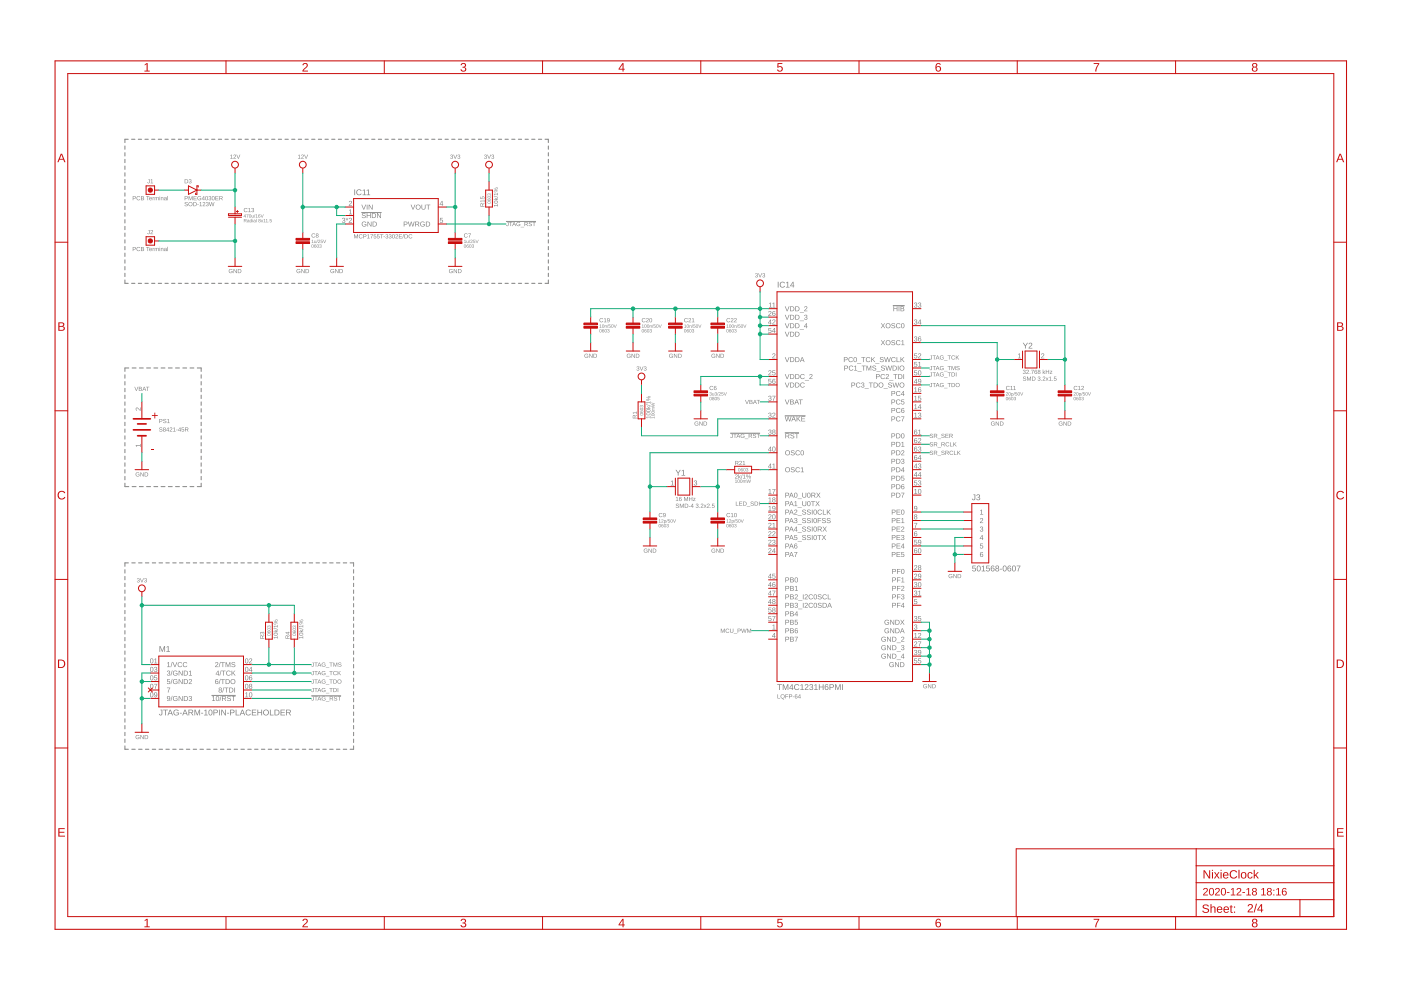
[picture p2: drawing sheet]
<svg xmlns="http://www.w3.org/2000/svg" width="420mm" height="297mm" viewBox="0 0 420 297" stroke-linecap="round" stroke-linejoin="round" font-family="sans-serif">
<g fill="none" stroke="#808080" stroke-width=".3">
<path d="M37.5 43.8v.9M37.5 45.8v1M37.5 47.8v1M37.5 49.8v1M37.5 51.8v1M37.5 53.8v1M37.5 55.8v1M37.5 57.8v1M37.5 59.8v1M38.5 41.7h-1v1.1M39.5 41.7h1M41.5 41.7h1"/>
<path d="M43.5 41.7h1M45.5 41.7h1M47.5 41.7h1M49.5 41.7h1M51.5 41.7h1M53.5 41.7h1M55.5 41.7h1M57.5 41.7h1M59.5 41.7h1M61.5 41.7h1M63.5 41.7h1M65.5 41.7h1"/>
<path d="M67.5 41.7h1M69.5 41.7h1M71.5 41.7h1M73.5 41.7h1M75.5 41.7h1M77.5 41.7h1M79.5 41.7h1M81.4 41.7h1.1M83.5 41.7h1M85.4 41.7h1.1M87.5 41.7h1M89.5 41.7h1"/>
<path d="M91.5 41.7h1M93.5 41.7h1M95.5 41.7h1M97.5 41.7h1M99.5 41.7h1M101.5 41.7h.9M103.5 41.7h1M105.5 41.7h.9M107.5 41.7h1M109.5 41.7h.9M111.5 41.7h1M113.5 41.7h.9"/>
<path d="M115.5 41.7h1M117.5 41.7h.9M119.5 41.7h1M121.5 41.7h.9M123.4 41.7h1.1M125.5 41.7h.9M127.4 41.7h1.1M129.5 41.7h1M131.4 41.7h1.1M133.5 41.7h1M135.4 41.7h1.1M137.5 41.7h1"/>
<path d="M139.4 41.7h1.1M141.5 41.7h1M143.4 41.7h1M145.5 41.7h1M147.4 41.7h1M149.5 41.7h1M151.4 41.7h1M153.5 41.7h1M155.4 41.7h1M157.5 41.7h1M159.4 41.7h1M161.5 41.7h1"/>
<path d="M163.4 41.7h1v1.1M164.4 43.8v.9M164.4 45.8v1M164.4 47.8v1M164.4 49.8v1M164.4 51.8v1M164.4 53.8v1M164.4 55.8v1M164.4 57.8v1M164.4 59.8v1M37.5 61.8v1M37.5 63.8v1"/>
<path d="M37.5 65.8v1M37.5 67.8v1.1M37.5 69.8v1.1M37.5 71.9v1M37.5 73.9v1M37.5 75.9v1M37.5 77.9v1M37.5 79.9v1M164.4 61.8v1M164.4 63.8v1M164.4 65.8v1M164.4 67.8v1.1"/>
<path d="M164.4 69.8v1.1M164.4 71.9v1M164.4 73.9v1M164.4 75.9v1M164.4 77.9v1M164.4 79.9v1M37.5 81.9v1M37.5 83.9v1h1M39.5 84.9h1M41.5 84.9h1M43.5 84.9h1M45.5 84.9h1"/>
<path d="M47.5 84.9h1M49.5 84.9h1M51.5 84.9h1M53.5 84.9h1M55.5 84.9h1M57.5 84.9h1M59.5 84.9h1M61.5 84.9h1M63.5 84.9h1M65.5 84.9h1M67.5 84.9h1M69.5 84.9h1"/>
<path d="M71.5 84.9h1M73.5 84.9h1M75.5 84.9h1M77.5 84.9h1M79.5 84.9h1M81.4 84.9h1.1M83.5 84.9h1M85.4 84.9h1.1M87.5 84.9h1M89.5 84.9h1M91.5 84.9h1M93.5 84.9h1"/>
<path d="M95.5 84.9h1M97.5 84.9h1M99.5 84.9h1M101.5 84.9h.9M103.5 84.9h1M105.5 84.9h.9M107.5 84.9h1M109.5 84.9h.9M111.5 84.9h1M113.5 84.9h.9M115.5 84.9h1M117.5 84.9h.9"/>
<path d="M119.5 84.9h1M121.5 84.9h.9M123.4 84.9h1.1M125.5 84.9h.9M127.4 84.9h1.1M129.5 84.9h1M131.4 84.9h1.1M133.5 84.9h1M135.4 84.9h1.1M137.5 84.9h1M139.4 84.9h1.1M141.5 84.9h1"/>
<path d="M143.4 84.9h1M145.5 84.9h1M147.4 84.9h1M149.5 84.9h1M151.4 84.9h1M153.5 84.9h1M155.4 84.9h1M157.5 84.9h1M159.4 84.9h1M161.5 84.9h1M164.4 81.9v1M164.4 83.9v1h-1"/>
<path d="M37.5 112.3v1.1M37.5 114.4v1M37.5 116.4v1M37.5 118.4v1.1M38.6 110.3h-1.1v1M39.6 110.3h1.2M41.8 110.3h1.2M44 110.3h1.1M46.1 110.3h1.2M48.3 110.3h1.2M50.5 110.3h1.1M52.6 110.3h1.2"/>
<path d="M54.8 110.3h1.2M57 110.3h1.1M59.2 110.3h1.1v1M60.3 112.3v1.1M60.3 114.4v1M60.3 116.4v1M60.3 118.4v1.1M37.5 120.5v1M37.5 122.5v1M37.5 124.5v1.1M37.5 126.6v1M37.5 128.6v1"/>
<path d="M37.5 130.6v1M37.5 132.7v1M37.5 134.7v1M37.5 136.7v1M37.5 138.7v1.1M60.3 120.5v1M60.3 122.5v1M60.3 124.5v1.1M60.3 126.6v1M60.3 128.6v1M60.3 130.6v1M60.3 132.7v1"/>
<path d="M60.3 134.7v1M60.3 136.7v1M60.3 138.7v1.1M37.5 140.8v1M37.5 142.8v1M37.5 144.8v1.1h1.1M39.6 145.9h1.2M41.8 145.9h1.2M44 145.9h1.1M46.1 145.9h1.2M48.3 145.9h1.2M50.5 145.9h1.1"/>
<path d="M52.6 145.9h1.2M54.8 145.9h1.2M57 145.9h1.1M60.3 140.8v1M60.3 142.8v1M60.3 144.8v1.1h-1.1M37.5 170.8v1M37.5 172.8v1M37.5 174.8v1M37.5 176.8v1.1M37.5 178.9v1M38.5 168.7h-1v1.1"/>
<path d="M39.5 168.7h1.1M41.6 168.7h1M43.6 168.7h1M45.7 168.7h1M47.7 168.7h1M49.7 168.7h1.1M51.8 168.7h1M53.8 168.7h1.1M55.9 168.7h1M57.9 168.7h1.1M60 168.7h1M62 168.7h1.1"/>
<path d="M64.1 168.7h1M66.1 168.7h1.1M68.2 168.7h1M70.2 168.7h1M72.2 168.7h1.1M74.3 168.7h1.1M76.3 168.7h1.1M78.4 168.7h1M80.4 168.7h1.1M82.5 168.7h1M84.5 168.7h1.1M86.6 168.7h1"/>
<path d="M88.6 168.7h1.1M90.7 168.7h1M92.7 168.7h1.1M94.8 168.7h1M96.8 168.7h1.1M98.8 168.7h1.1M100.9 168.7h1M102.9 168.7h1.1M105 168.7h1v1.1M106 170.8v1M106 172.8v1M106 174.8v1"/>
<path d="M106 176.8v1.1M106 178.9v1M37.5 180.9v1M37.5 182.9v1.1M37.5 185v1M37.5 187v1M37.5 189v1.1M37.5 191.1v1M37.5 193.1v1M37.5 195.1v1.1M37.5 197.1v1.1M37.5 199.2v1"/>
<path d="M106 180.9v1M106 182.9v1.1M106 185v1M106 187v1M106 189v1.1M106 191.1v1M106 193.1v1M106 195.1v1.1M106 197.1v1.1M106 199.2v1M37.5 201.2v1M37.5 203.2v1.1"/>
<path d="M37.5 205.3v1M37.5 207.3v1M37.5 209.3v1.1M37.5 211.4v1M37.5 213.4v1M37.5 215.4v1.1M37.5 217.5v1M37.5 219.5v1M106 201.2v1M106 203.2v1.1M106 205.3v1M106 207.3v1"/>
<path d="M106 209.3v1.1M106 211.4v1M106 213.4v1M106 215.4v1.1M106 217.5v1M106 219.5v1M37.5 221.5v1M37.5 223.6v1h1M39.5 224.6h1.1M41.6 224.6h1M43.6 224.6h1M45.7 224.6h1"/>
<path d="M47.7 224.6h1M49.7 224.6h1.1M51.8 224.6h1M53.8 224.6h1.1M55.9 224.6h1M57.9 224.6h1.1M60 224.6h1M62 224.6h1.1M64.1 224.6h1M66.1 224.6h1.1M68.2 224.6h1M70.2 224.6h1"/>
<path d="M72.2 224.6h1.1M74.3 224.6h1.1M76.3 224.6h1.1M78.4 224.6h1M80.4 224.6h1.1M82.5 224.6h1M84.5 224.6h1.1M86.6 224.6h1M88.6 224.6h1.1M90.7 224.6h1M92.7 224.6h1.1M94.8 224.6h1"/>
<path d="M96.8 224.6h1.1M98.8 224.6h1.1M100.9 224.6h1M102.9 224.6h1.1M106 221.5v1M106 223.6v1h-1"/>
</g>
<g fill="#808080">
<path d="M231.7 187.4l.5-.2v1.3l.4 .2h-1l.4-.2v-1.1l-.3 .2z"/>
<path d="M231.7 106a.5 .5 0 0 1 .8 .2 .5 .5 0 0 1-.4 .7l-.3 .4h.8v.1h-1l.7-.8a.28 .28 0 0 0-.1-.5 .28 .28 0 0 0-.4 .2h-.2z"/>
<path d="M274.3 187.3a.43 .43 0 0 1 .7 0 .43 .43 0 0 1-.2 .6 .39 .39 0 0 1 .3 .5 .39 .39 0 0 1-.5 .3l-.5-.2 .2-.2a.3 .3 0 0 0 .4 .2 .3 .3 0 0 0 .1-.4l-.4-.3a.29 .29 0 0 0 .5-.1 .29 .29 0 0 0-.2-.4 .29 .29 0 0 0-.4 .3h-.2z"/>
<path d="M274.2 179.6h.8v.1h-.6l-.1 .5a.5 .5 0 0 1 .8 .2 .5 .5 0 0 1-.4 .7 .5 .5 0 0 1-.6-.4l.5 .2a.34 .34 0 0 0 .3-.5 .34 .34 0 0 0-.6 0h-.2z"/>
<path d="M274.1 156.7h1l-.5 1.5h-.2v-.4l.5-.9h-.8z"/>
<path d="M233.1 205.1h1.4v.2h-.6v1.5h-.2v-1.5h-.6zM234.8 205.1h.3l.5 1.5 .5-1.5h.3v1.7h-.2v-1.5l-.5 1.5-.7-1.5v1.5h-.2zM237.5 205.1h.2v1.1h.2l-.2 .2v.4h-.2v-.4h-.8zM237.5 205.3l-.6 .9h.6zM238.4 205.3a.86 .86 0 0 1 1.3 .2l-.2 .1a.63 .63 0 0 0-1-.1 .63 .63 0 0 0 .1 1 .63 .63 0 0 0 .9-.2l.2 .1a.88 .88 0 0 1-1.3 .2 .88 .88 0 0 1 0-1.3zM240.1 205.4l.6-.3v1.5h.4v.2h-1.1v-.2h.4v-1.3l-.3 .3zM241.5 205.2a.59 .59 0 0 1 .9 .2 .59 .59 0 0 1-.5 .8l-.3 .4h.9v.2h-1.2l.7-.9a.34 .34 0 0 0 .1-.6 .34 .34 0 0 0-.5 .2h-.3zM242.9 205.2a.5 .5 0 0 1 .8 0 .5 .5 0 0 1-.2 .7 .53 .53 0 0 1 0 1 .53 .53 0 0 1-.8-.5l.2-.1a.35 .35 0 0 0 .5 .4 .35 .35 0 0 0 .1-.6l-.4-.1v-.2a.33 .33 0 0 0 .5-.1 .33 .33 0 0 0-.2-.5 .33 .33 0 0 0-.5 .3h-.2zM244.2 205.4l.6-.3v1.5h.5v.2h-1.1v-.2h.4v-1.3l-.4 .3zM245.6 205.1h.2v.7h.9v-.7h.3v1.7h-.3v-.8h-.9v.8h-.2zM247.6 205.2l.5-.1 .3 .3-.6-.1-.3 .6a.57 .57 0 0 1 .9 .3 .57 .57 0 0 1-.5 .7 .57 .57 0 0 1-.6-.7zM247.5 206.2a.37 .37 0 0 0 .7 0 .37 .37 0 0 0-.7 0zM248.8 205.1h.7a.53 .53 0 0 1 .6 .5 .53 .53 0 0 1-.6 .5h-.5v.7h-.2zM249 205.3v.7l.8-.2-.1-.5zM250.4 205.1h.3l.6 1.5 .5-1.5h.3v1.7h-.2v-1.5l-.5 1.5-.8-1.5v1.5h-.2zM252.5 205.1h.3v1.7h-.3z"/>
<path d="M233.2 208.1h.1v1.1l.7 .1h-.8zM234.3 208.3a.64 .64 0 0 1 1 .1 .64 .64 0 0 1-.5 1l.4 .1a.9 .9 0 0 1-.9-1.2zM234.2 208.7a.47 .47 0 0 0 .9 0 .47 .47 0 0 0-.9 0zM235.5 208.1h.9l-.7 .2v.4h.7l-.7 .2v.4h-.2zM236.6 208.1h.5a.38 .38 0 0 1 .5 .4 .38 .38 0 0 1-.5 .4h-.3v.4h-.2zM236.8 208.3v.4l.6-.1-.1-.3zM237.7 208.8l.5 .1zM238.5 208.3l.3-.2 .3 .3-.4-.1-.2 .4a.42 .42 0 0 1 .6 .2 .42 .42 0 0 1-.3 .6 .42 .42 0 0 1-.4-.6zM238.5 208.9a.26 .26 0 0 0 .5 0 .26 .26 0 0 0-.5 0zM239.8 208.1h.2v.8h.2l-.2 .4-.1-.2h-.6zM239.9 208.3l-.5 .6h.5z"/>
<path d="M277 205.2l.6-.1 .4 .2-.2 .1a.44 .44 0 0 0-.6-.1 .44 .44 0 0 0 0 .7 .44 .44 0 0 0 .7-.2l-.4-.1h.5v.4a.67 .67 0 0 1-.9 .1 .67 .67 0 0 1-.1-1zM278.3 205.1l.9 1 .1-1v1.2h-.2l-.7-1-.1 1zM279.6 205.1h.4a.61 .61 0 0 1 .6 .6 .61 .61 0 0 1-.6 .6h-.4zM279.7 205.2v1a.52 .52 0 0 0 .8-.5 .52 .52 0 0 0-.8-.5z"/>
<path d="M212.9 117.6a.28 .28 0 0 1 .4 0 .28 .28 0 0 1-.1 .5 .26 .26 0 0 1 .2 .3 .26 .26 0 0 1-.3 .2l-.3-.3 .4 .1-.2-.4 .3-.2h-.5zM213.6 117.8l.3 .7 .3-.7v.8l-.6-.1zM214.5 117.6a.28 .28 0 0 1 .4 0 .28 .28 0 0 1-.1 .5 .26 .26 0 0 1 .2 .3 .26 .26 0 0 1-.3 .2l-.4-.3 .5 .1-.2-.4 .2-.2h-.4zM215.4 117.5l-.3 1.1zM215.6 117.6a.36 .36 0 0 1 .6 .3 .36 .36 0 0 1-.4 .4l-.1 .2 .5 .1-.7-.1a.45 .45 0 0 0 .4-.3 .45 .45 0 0 0-.1-.5l-.3 .1zM216.4 117.6h.5l-.4 .1v.3a.33 .33 0 0 1 .4 .1 .33 .33 0 0 1-.2 .5 .33 .33 0 0 1-.4-.3l.4 .2 .2-.3-.2-.1h-.4zM217 117.6l.5 .8 .5-.8-.4 1z"/>
<path d="M212.8 119.1l.1-.1a.44 .44 0 0 1 .5 .5 .44 .44 0 0 1-.6 .3zM213 119.1a.42 .42 0 0 0-.2 .4 .42 .42 0 0 0 .4 .3 .42 .42 0 0 0 .1-.4 .42 .42 0 0 0-.3-.3zM213.7 119a.28 .28 0 0 1 .4 0 .28 .28 0 0 1-.1 .4 .28 .28 0 0 1 .1 .5 .28 .28 0 0 1-.4 0 .28 .28 0 0 1 0-.5zM213.7 119.2a.2 .2 0 0 0 .4 0 .2 .2 0 0 0-.4 0zM213.7 119.7a.2 .2 0 0 0 .4 0 .2 .2 0 0 0-.4 0zM214.4 119.1l.1-.1a.44 .44 0 0 1 .5 .5 .44 .44 0 0 1-.6 .3zM214.6 119.1a.42 .42 0 0 0-.2 .4 .42 .42 0 0 0 .4 .3 .42 .42 0 0 0 .1-.4 .42 .42 0 0 0-.3-.3zM215.2 119h.5l-.4 .1v.3a.33 .33 0 0 1 .5 .1 .33 .33 0 0 1-.2 .5 .33 .33 0 0 1-.5-.3l.4 .2 .2-.3-.2-.2-.3 .1z"/>
<path d="M208.4 126.5l.7-.1 .3 .2-.1 .1a.44 .44 0 0 0-.7-.1 .44 .44 0 0 0 0 .7 .44 .44 0 0 0 .7-.2l-.4-.1h.5v.4a.67 .67 0 0 1-.9 .1 .67 .67 0 0 1-.1-1zM209.7 126.4l.9 1 .1-1v1.2h-.2l-.6-1.1-.2 1.1zM211 126.4h.4a.61 .61 0 0 1 .7 .5 .61 .61 0 0 1-.6 .7h-.5zM211.2 126.5v.9a.52 .52 0 0 0 .7-.4 .52 .52 0 0 0-.7-.5z"/>
<path d="M135.2 46.4a.35 .35 0 0 1 .5 0 .35 .35 0 0 1-.1 .6 .33 .33 0 0 1 .3 .3 .33 .33 0 0 1-.5 .3l-.4-.3 .4 .2a.23 .23 0 0 0 .3-.3 .23 .23 0 0 0-.3-.2l-.1-.1a.24 .24 0 0 0 .4-.1 .24 .24 0 0 0-.2-.3 .24 .24 0 0 0-.3 .2h-.2zM135.9 46.4h.2l.4 1 .4-1h.2l-.5 1.2h-.2zM137.3 46.4a.35 .35 0 0 1 .6 0 .35 .35 0 0 1-.2 .6 .33 .33 0 0 1 .3 .3 .33 .33 0 0 1-.4 .3l-.4-.3 .4 .2a.23 .23 0 0 0 .3-.3 .23 .23 0 0 0-.3-.2l-.1-.1a.24 .24 0 0 0 .3-.1 .24 .24 0 0 0-.1-.3 .24 .24 0 0 0-.3 .2h-.2z"/>
<path d="M40.8 141.7l.7-.1 .3 .3h-.2a.44 .44 0 0 0-.6-.1 .44 .44 0 0 0 0 .7 .44 .44 0 0 0 .7-.2l-.4-.1h.5v.4a.67 .67 0 0 1-.9 .1 .67 .67 0 0 1-.1-1zM42.1 141.6l.9 1 .1-1v1.2h-.2l-.7-1-.1 1zM43.4 141.6h.4a.61 .61 0 0 1 .6 .6 .61 .61 0 0 1-.6 .6h-.4zM43.6 141.7v1a.52 .52 0 0 0 .7-.5 .52 .52 0 0 0-.7-.5z"/>
<path d="M93.5 72l.3-.1v.8l.3 .1h-.7l.3-.1v-.7zM94.2 72.1l.3 .7 .3-.7v.7h-.5zM95.2 71.8l-.3 1.1zM95.5 71.9a.36 .36 0 0 1 .5 .2 .36 .36 0 0 1-.4 .5l-.1 .1 .5 .1h-.6a.45 .45 0 0 0 .4-.4 .45 .45 0 0 0-.2-.4l-.2 .1zM96.2 71.9h.6l-.5 .1v.3a.33 .33 0 0 1 .5 .1 .33 .33 0 0 1-.2 .5 .33 .33 0 0 1-.4-.3l.4 .1 .1-.2-.1-.2-.4 .1zM96.9 71.9l.5 .8 .4-.8-.4 .9z"/>
<path d="M93.5 73.4l.1-.1a.44 .44 0 0 1 .5 .5 .44 .44 0 0 1-.6 .3zM93.6 73.4a.42 .42 0 0 0-.1 .4 .42 .42 0 0 0 .3 .3 .42 .42 0 0 0 .2-.4 .42 .42 0 0 0-.4-.3zM94.3 73.4l.2-.1 .3 .2-.3-.1-.1 .3a.32 .32 0 0 1 .4 .1 .32 .32 0 0 1-.2 .5 .32 .32 0 0 1-.4-.3zM94.3 73.9a.21 .21 0 0 0 .4 0 .21 .21 0 0 0-.4 0zM95.1 73.4l.1-.1a.44 .44 0 0 1 .4 .5 .44 .44 0 0 1-.5 .3zM95.2 73.4a.42 .42 0 0 0-.1 .4 .42 .42 0 0 0 .3 .3 .42 .42 0 0 0 .2-.4 .42 .42 0 0 0-.4-.3zM95.9 73.3a.28 .28 0 0 1 .4 0 .28 .28 0 0 1-.1 .4 .26 .26 0 0 1 .2 .4 .26 .26 0 0 1-.3 .2l-.3-.3 .4 .1-.2-.4 .3-.2h-.5z"/>
<path d="M89.4 46.6l.4-.2v1l.3 .2h-.7l.3-.2v-.9zM90.4 46.4a.45 .45 0 0 1 .7 .3 .45 .45 0 0 1-.5 .6l-.1 .1 .6 .2h-.8l.6-.9-.2-.2-.4 .2zM91.2 46.4h.2l.4 1 .4-1h.2l-.5 1.2h-.2z"/>
<path d="M89.1 80.8l.6-.2 .4 .3-.2 .1a.44 .44 0 0 0-.7-.1 .44 .44 0 0 0 .1 .7 .44 .44 0 0 0 .6-.2l-.3-.1h.5v.4a.67 .67 0 0 1-1 0 .67 .67 0 0 1 0-.9zM90.4 80.6l.8 1.1 .2-1.1v1.3h-.2l-.7-1.1-.1 1.1zM91.6 80.6h.4a.61 .61 0 0 1 .7 .6 .61 .61 0 0 1-.6 .7h-.5zM91.8 80.8v.9a.52 .52 0 0 0 .7-.4 .52 .52 0 0 0-.7-.5z"/>
<path d="M48.1 212.7h.6v1.4l-.3 .3h-.5l-.2-.4h.2a.29 .29 0 0 0 .3 .3 .29 .29 0 0 0 .3-.4v-1h-.4zM48.9 212.7h1.4v.2h-.5v1.5h-.3v-1.5h-.6zM50.9 212.7h.3l.7 1.7h-.3l-.2-.5h-.7l-.2 .5h-.3zM51 212.9l-.3 .8h.7zM52.2 212.9a.9 .9 0 0 1 1.4 .2l-.2 .1a.67 .67 0 0 0-1 0 .67 .67 0 0 0 .1 .9 .67 .67 0 0 0 .9 0v-.3h-.5v-.2h.7v.6a.94 .94 0 0 1-1.3 .1 .94 .94 0 0 1-.1-1.4zM53.9 213.7h.6v.2h-.6zM55.4 212.7h.2l.7 1.7h-.2l-.2-.5h-.8l-.2 .5h-.2zM55.5 212.9l-.3 .8h.6zM56.5 212.7h.8a.5 .5 0 0 1 .6 .4 .5 .5 0 0 1-.4 .6l.5 .7h-.3l-.4-.7h-.5v.7h-.3zM56.8 212.9v.6h.5a.32 .32 0 0 0 .4-.3 .32 .32 0 0 0-.4-.3zM58.3 212.7h.3l.6 1.5 .5-1.5h.3v1.7h-.2v-1.5l-.6 1.5-.7-1.5v1.5h-.2zM60.3 213.7h.6v.2h-.6zM61.3 213l.6-.3v1.5h.4v.2h-1.1v-.2h.5v-1.3l-.4 .3zM62.8 212.8a.83 .83 0 0 1 .9 .7 .83 .83 0 0 1-.8 .9 1.13 1.13 0 0 1-.1-1.6zM62.9 212.9l-.1 .1a.77 .77 0 0 0 .5 1.2l.1-.1a.77 .77 0 0 0-.5-1.2zM64 212.7h.7a.53 .53 0 0 1 .6 .5 .53 .53 0 0 1-.5 .6h-.6v.6h-.2zM64.2 212.9v.7l.9-.2-.2-.5zM65.7 212.7h.2v1.7h-.2zM66.4 212.7h.2l1 1.5v-1.5h.2v1.7h-.3l-.9-1.4v1.4h-.2zM68.1 213.7h.6v.2h-.6zM69 212.7h.7a.53 .53 0 0 1 .6 .5 .53 .53 0 0 1-.6 .6h-.5v.6h-.2zM69.2 212.9v.7l.9-.2-.2-.5zM70.7 212.7h.2v1.5h.9v.2h-1.1zM72.6 212.7h.2l.7 1.7h-.2l-.2-.5h-.8l-.2 .5h-.2zM72.7 212.9l-.3 .8h.6zM73.9 212.9a.86 .86 0 0 1 1.3 .2l-.2 .1a.63 .63 0 0 0-.9-.1 .63 .63 0 0 0 0 1 .63 .63 0 0 0 .9-.2l.2 .1a.88 .88 0 0 1-1.3 .3 .88 .88 0 0 1 0-1.4zM75.5 212.7h1.3v.2h-1v.6h1v.1h-1v.6h1.1v.2h-1.4zM77.2 212.7h.2v.7h1v-.7h.2v1.7h-.2v-.8h-1v.8h-.2zM78.9 213.6a.89 .89 0 0 1 1.7 0 .89 .89 0 0 1-1.7 0zM79 213.6a.7 .7 0 0 0 1.4 0 .7 .7 0 0 0-1.4 0zM80.9 212.7h.3v1.5h.8v.2h-1.1zM82.3 212.7h.6a.86 .86 0 0 1 .9 .8 .86 .86 0 0 1-.8 .9h-.7zM82.6 212.9v1.3a.73 .73 0 0 0 1-.6 .73 .73 0 0 0-1-.7zM84.1 212.7h1.3v.2h-1v.6h1v.1h-1v.6h1.1v.2h-1.4zM85.8 212.7h.8a.5 .5 0 0 1 .6 .4 .5 .5 0 0 1-.4 .6l.5 .7h-.3l-.4-.7h-.6v.7h-.2zM86 212.9v.6h.6a.32 .32 0 0 0 .4-.3 .32 .32 0 0 0-.4-.3z"/>
<path d="M82.1 191h1.1l.1-.3v.7l-.1-.3h-1l.1 .3zM82.2 189.8a.54 .54 0 0 1 .8-.1 .54 .54 0 0 1 0 .8 .55 .55 0 0 1-.7 0 .55 .55 0 0 1-.1-.7zM82.2 190a.48 .48 0 0 0 .5 .4 .48 .48 0 0 0 .5-.4zM82.4 188.7l.4 .4 .5-.4-.4 .5 .4 .3h-1.3v-.2h.8zM82 188.2l1.3 .5zM82.1 187.6h1.1l.1-.3v.8l-.1-.3h-1l.1 .2zM82.6 186.1a.35 .35 0 0 1 .7 0 .35 .35 0 0 1-.7 0zM82.1 186l1.2 .9zM82.1 186.9a.36 .36 0 0 1 .7 0 .36 .36 0 0 1-.7 0zM82.7 185.9l.1 .2 .4-.1zM82.2 186.8l.1 .2 .5-.1z"/>
<path d="M80.3 189.9l.8 .2a.44 .44 0 0 1-.5 .4 .44 .44 0 0 1-.3-.6zM80.3 190.1a.34 .34 0 0 0 .4 .3 .34 .34 0 0 0 .3-.4zM80.2 189.2l.2-.1-.1 .4 .3 .1a.32 .32 0 0 1 .1-.5 .32 .32 0 0 1 .5 .2 .32 .32 0 0 1-.3 .4l-.6-.1zM80.6 189.4a.21 .21 0 0 0 .4 0 .21 .21 0 0 0-.4 0zM80.3 188.4l.8 .1a.44 .44 0 0 1-.5 .5 .44 .44 0 0 1-.3-.6zM80.3 188.5a.34 .34 0 0 0 .4 .3 .34 .34 0 0 0 .3-.3zM80.2 187.6l.4 .1a.26 .26 0 0 1 .4-.2 .26 .26 0 0 1 .2 .3l-.3 .4 .1-.5-.4 .2-.2-.2v.5l-.2-.2z"/>
<path d="M89.7 191h1.1l.1-.3v.7l-.1-.3h-.9v.3zM89.8 189.8a.54 .54 0 0 1 .8-.1 .54 .54 0 0 1 .1 .8 .55 .55 0 0 1-.7 0 .55 .55 0 0 1-.2-.7zM89.8 190a.48 .48 0 0 0 .5 .4 .48 .48 0 0 0 .5-.4zM90 188.7l.4 .4 .5-.4-.4 .5 .4 .3h-1.3v-.2h.8zM89.6 188.2l1.3 .5zM89.7 187.6h1.1l.1-.3v.8l-.1-.3h-.9v.2zM90.2 186.1a.35 .35 0 0 1 .7 0 .35 .35 0 0 1-.7 0zM89.7 186l1.2 .9zM89.7 186.9a.36 .36 0 0 1 .7 0 .36 .36 0 0 1-.7 0zM90.3 185.9l.1 .2 .4-.1zM89.8 186.8l.1 .2 .5-.1z"/>
<path d="M87.9 189.9l.8 .2a.44 .44 0 0 1-.4 .4 .44 .44 0 0 1-.4-.6zM87.9 190.1a.34 .34 0 0 0 .4 .3 .34 .34 0 0 0 .3-.4zM87.8 189.2l.2-.1-.1 .4 .3 .1a.32 .32 0 0 1 .1-.5 .32 .32 0 0 1 .5 .2 .32 .32 0 0 1-.3 .4l-.6-.1zM88.2 189.4a.25 .25 0 0 0 .5 0 .25 .25 0 0 0-.5 0zM87.9 188.4l.8 .1a.44 .44 0 0 1-.4 .5 .44 .44 0 0 1-.4-.6zM87.9 188.5a.34 .34 0 0 0 .4 .3 .34 .34 0 0 0 .3-.3zM87.8 187.6l.5 .1a.26 .26 0 0 1 .3-.2 .26 .26 0 0 1 .2 .3l-.3 .4 .1-.5-.4 .2-.2-.2v.5l-.2-.2z"/>
<path d="M41.2 173.4a.35 .35 0 0 1 .6 0 .35 .35 0 0 1-.2 .5 .33 .33 0 0 1 .3 .4 .33 .33 0 0 1-.4 .3l-.5-.4 .5 .2a.23 .23 0 0 0 .2-.2 .23 .23 0 0 0-.3-.2l-.1-.1a.24 .24 0 0 0 .4-.1 .24 .24 0 0 0-.2-.4 .24 .24 0 0 0-.3 .2h-.1zM42 173.3h.1l.5 1.1 .4-1.1h.1l-.5 1.3h-.1zM43.4 173.4a.35 .35 0 0 1 .5 0 .35 .35 0 0 1-.1 .5 .33 .33 0 0 1 .3 .4 .33 .33 0 0 1-.5 .3l-.4-.4 .4 .2a.23 .23 0 0 0 .3-.2 .23 .23 0 0 0-.3-.2l-.1-.1a.24 .24 0 0 0 .4-.1 .24 .24 0 0 0-.2-.4 .24 .24 0 0 0-.3 .2h-.2z"/>
<path d="M40.8 220.5l.7-.2 .3 .3h-.2a.44 .44 0 0 0-.6 0 .44 .44 0 0 0 0 .6 .44 .44 0 0 0 .7-.1l-.4-.2h.5v.4a.67 .67 0 0 1-.9 .1 .67 .67 0 0 1-.1-.9zM42.1 220.3l.9 1.1 .1-1.1v1.2h-.2l-.7-1-.1 1zM43.4 220.3h.4a.61 .61 0 0 1 .6 .6 .61 .61 0 0 1-.6 .6h-.4zM43.6 220.4v1a.52 .52 0 0 0 .7-.5 .52 .52 0 0 0-.7-.5z"/>
<path d="M202.8 151.1l.5-.1 .3 .2-.6-.1a.44 .44 0 0 0 .1 .5 .44 .44 0 0 0 .5 .1v.1a.5 .5 0 0 1-.3 .5 .5 .5 0 0 1-.6-.2l-.1-.2 .3 .1a.3 .3 0 0 0 .4 .1 .3 .3 0 0 0 .1-.4l-.7-.2zM203.9 151h.2l.4 1 .4-1h.2v1.2l-.2-1.1-.4 1.1-.5-1.1-.1 1.1zM205.4 151h.4a.61 .61 0 0 1 .6 .6 .61 .61 0 0 1-.6 .6h-.4zM205.5 151.1v1a.52 .52 0 0 0 .7-.5 .52 .52 0 0 0-.7-.5zM206.6 151.7l.4 .1zM207.7 151h.2v.8h.1l-.1 .4-.2-.3h-.6zM207.7 151.2l-.4 .6h.4zM208.8 151.1a.35 .35 0 0 1 .6-.1 .35 .35 0 0 1-.2 .6 .33 .33 0 0 1 .3 .4 .33 .33 0 0 1-.4 .2l-.5-.3 .5 .2a.23 .23 0 0 0 .2-.3 .23 .23 0 0 0-.3-.1l-.1-.2a.24 .24 0 0 0 .4-.1 .24 .24 0 0 0-.2-.3 .24 .24 0 0 0-.3 .2h-.1zM209.7 152l.2 .2zM210.3 151.1a.45 .45 0 0 1 .6 .2 .45 .45 0 0 1-.4 .6l-.2 .2 .7 .1h-.9l.7-.9-.3-.2-.4 .2zM211.1 151.3l.4 .3 .4-.3-.3 .4 .3 .5-.4-.4-.4 .4 .3-.5zM212.2 151.1a.45 .45 0 0 1 .6 .2 .45 .45 0 0 1-.5 .6l-.1 .2 .6 .1h-.8l.6-.9-.2-.2-.4 .2zM213.1 152l.1 .2zM213.6 151h.7l-.6 .1v.4a.42 .42 0 0 1 .6 .2 .42 .42 0 0 1-.3 .6 .42 .42 0 0 1-.5-.4l.4 .2a.32 .32 0 0 0 .2-.5 .32 .32 0 0 0-.6 0z"/>
<path d="M197.6 155.8l.3-.1v.8l.3 .2h-.6l.2-.2v-.7zM198.4 155.7a.36 .36 0 0 1 .6 .3 .36 .36 0 0 1-.4 .4l-.1 .1 .5 .2-.7-.1a.45 .45 0 0 0 .4-.3 .45 .45 0 0 0-.1-.5l-.3 .1zM199.1 155.9h.3a.34 .34 0 0 1 .4 .4 .34 .34 0 0 1-.5 .2l-.2 .4zM199.1 156.3a.25 .25 0 0 0 .5 0 .25 .25 0 0 0-.5 0zM200.1 155.6l-.3 1.1zM200.3 155.7h.6l-.4 .1-.1 .3a.33 .33 0 0 1 .5 .1 .33 .33 0 0 1-.2 .5 .33 .33 0 0 1-.4-.3l.4 .1 .1-.2-.1-.2-.4 .1zM201.2 155.8l.1-.1a.44 .44 0 0 1 .4 .5 .44 .44 0 0 1-.5 .3zM201.3 155.8a.42 .42 0 0 0-.1 .4 .42 .42 0 0 0 .3 .3 .42 .42 0 0 0 .2-.4 .42 .42 0 0 0-.4-.3zM201.8 155.7l.5 .8 .4-.8-.4 1z"/>
<path d="M197.6 157.2l.1-.1a.44 .44 0 0 1 .5 .5 .44 .44 0 0 1-.6 .3zM197.8 157.2a.42 .42 0 0 0-.2 .4 .42 .42 0 0 0 .4 .3 .42 .42 0 0 0 .1-.4 .42 .42 0 0 0-.3-.3zM198.4 157.2l.3-.1 .3 .2-.4-.1-.1 .3a.32 .32 0 0 1 .5 .1 .32 .32 0 0 1-.3 .5 .32 .32 0 0 1-.4-.3zM198.4 157.7a.25 .25 0 0 0 .5 0 .25 .25 0 0 0-.5 0zM199.2 157.2l.1-.1a.44 .44 0 0 1 .5 .5 .44 .44 0 0 1-.6 .3zM199.3 157.2a.42 .42 0 0 0-.1 .4 .42 .42 0 0 0 .3 .3 .42 .42 0 0 0 .2-.4 .42 .42 0 0 0-.4-.3zM200 157.1a.28 .28 0 0 1 .5 0 .28 .28 0 0 1-.2 .5 .26 .26 0 0 1 .3 .3 .26 .26 0 0 1-.4 .2l-.3-.3 .5 .1-.3-.4 .3-.2h-.5z"/>
<path d="M217.9 155.8l.4-.1v.8l.2 .2h-.6l.2-.2v-.7zM218.7 155.7a.36 .36 0 0 1 .6 .3 .36 .36 0 0 1-.4 .4l-.1 .1 .5 .2-.7-.1a.45 .45 0 0 0 .4-.3 .45 .45 0 0 0-.1-.5l-.3 .1zM219.5 155.9h.2a.34 .34 0 0 1 .4 .4 .34 .34 0 0 1-.5 .2l-.1 .4zM219.5 156.3a.25 .25 0 0 0 .5 0 .25 .25 0 0 0-.5 0zM220.4 155.6l-.3 1.1zM220.7 155.7h.5l-.4 .1v.3a.33 .33 0 0 1 .4 .1 .33 .33 0 0 1-.2 .5 .33 .33 0 0 1-.4-.3l.4 .1 .1-.2-.1-.2-.4 .1zM221.5 155.8l.1-.1a.44 .44 0 0 1 .5 .5 .44 .44 0 0 1-.6 .3zM221.6 155.8a.42 .42 0 0 0-.1 .4 .42 .42 0 0 0 .3 .3 .42 .42 0 0 0 .2-.4 .42 .42 0 0 0-.4-.3zM222.1 155.7l.5 .8 .5-.8-.4 1z"/>
<path d="M217.9 157.2l.1-.1a.44 .44 0 0 1 .5 .5 .44 .44 0 0 1-.6 .3zM218.1 157.2a.42 .42 0 0 0-.2 .4 .42 .42 0 0 0 .4 .3 .42 .42 0 0 0 .1-.4 .42 .42 0 0 0-.3-.3zM218.7 157.2l.3-.1 .3 .2-.4-.1-.1 .3a.32 .32 0 0 1 .5 .1 .32 .32 0 0 1-.2 .5 .32 .32 0 0 1-.4-.3zM218.8 157.7a.21 .21 0 0 0 .4 0 .21 .21 0 0 0-.4 0zM219.5 157.2l.1-.1a.44 .44 0 0 1 .5 .5 .44 .44 0 0 1-.6 .3zM219.7 157.2a.42 .42 0 0 0-.2 .4 .42 .42 0 0 0 .3 .3 .42 .42 0 0 0 .2-.4 .42 .42 0 0 0-.3-.3zM220.3 157.1a.28 .28 0 0 1 .5 0 .28 .28 0 0 1-.2 .5 .26 .26 0 0 1 .3 .3 .26 .26 0 0 1-.4 .2l-.3-.3 .5 .1-.3-.4 .3-.2h-.5z"/>
<path d="M193.2 164.6l.6-.2 .4 .3-.2 .1a.44 .44 0 0 0-.7-.1 .44 .44 0 0 0 .1 .7 .44 .44 0 0 0 .7-.2l-.4-.1h.5v.4a.67 .67 0 0 1-.9 0 .67 .67 0 0 1-.1-.9zM194.5 164.4l.8 1.1 .2-1.1v1.3h-.2l-.7-1.1-.1 1.1zM195.8 164.4h.4a.61 .61 0 0 1 .6 .6 .61 .61 0 0 1-.6 .7h-.4zM195.9 164.6v.9a.52 .52 0 0 0 .8-.4 .52 .52 0 0 0-.8-.5z"/>
<path d="M213.5 164.6l.7-.2 .3 .3-.2 .1a.44 .44 0 0 0-.6-.1 .44 .44 0 0 0 0 .7 .44 .44 0 0 0 .7-.2l-.4-.1h.5v.4a.67 .67 0 0 1-.9 0 .67 .67 0 0 1-.1-.9zM214.8 164.4l.9 1.1 .1-1.1v1.3h-.2l-.7-1.1-.1 1.1zM216.1 164.4h.4a.61 .61 0 0 1 .6 .6 .61 .61 0 0 1-.6 .7h-.4zM216.3 164.6v.9a.52 .52 0 0 0 .7-.4 .52 .52 0 0 0-.7-.5z"/>
<path d="M306.9 113l.6-.1 .2 .3-.6-.2a.44 .44 0 0 0 .1 .5 .44 .44 0 0 0 .5 .1l.1 .1a.5 .5 0 0 1-.4 .5 .5 .5 0 0 1-.6-.2v-.2l.2 .2a.3 .3 0 0 0 .4 0 .3 .3 0 0 0 .2-.3l-.7-.3zM308 112.9h.2l.4 1 .4-1h.2v1.2l-.1-1.1-.4 1.1-.6-1.1-.1 1.1zM309.5 112.9h.4a.61 .61 0 0 1 .6 .6 .61 .61 0 0 1-.6 .6h-.4zM309.7 113v1a.52 .52 0 0 0 .7-.5 .52 .52 0 0 0-.7-.5zM311.3 113a.35 .35 0 0 1 .6-.1 .35 .35 0 0 1-.2 .6 .33 .33 0 0 1 .3 .4 .33 .33 0 0 1-.4 .2l-.4-.3 .4 .2a.23 .23 0 0 0 .3-.2 .23 .23 0 0 0-.3-.2l-.1-.2a.24 .24 0 0 0 .3-.1 .24 .24 0 0 0-.1-.3 .24 .24 0 0 0-.3 .2h-.2zM312.3 113.9l.1 .2zM312.8 113a.45 .45 0 0 1 .7 .2 .45 .45 0 0 1-.5 .6l-.1 .2 .6 .1h-.8l.6-.9-.2-.2-.4 .2zM313.6 113.2l.4 .3 .4-.3-.3 .4 .4 .5-.5-.4-.4 .4 .3-.5zM314.6 113.1l.5-.2v1.1l.3 .1h-.8l.3-.1v-1zM315.6 113.9l.2 .2zM316.1 112.9h.7l-.6 .1v.4a.42 .42 0 0 1 .6 .2 .42 .42 0 0 1-.2 .6 .42 .42 0 0 1-.6-.4l.4 .2a.32 .32 0 0 0 .2-.5 .32 .32 0 0 0-.5 .1z"/>
<path d="M301.8 117.6a.36 .36 0 0 1 .5 .3 .36 .36 0 0 1-.4 .4l-.1 .2 .5 .1-.6-.1a.45 .45 0 0 0 .3-.3 .45 .45 0 0 0-.1-.5l-.2 .1zM302.5 117.7l.1-.1a.44 .44 0 0 1 .5 .5 .44 .44 0 0 1-.6 .3zM302.7 117.7a.42 .42 0 0 0-.2 .4 .42 .42 0 0 0 .4 .3 .42 .42 0 0 0 .1-.4 .42 .42 0 0 0-.3-.3zM303.3 117.8h.2a.34 .34 0 0 1 .4 .4 .34 .34 0 0 1-.5 .2l-.1 .5zM303.3 118.2a.25 .25 0 0 0 .5 0 .25 .25 0 0 0-.5 0zM304.2 117.5l-.2 1.1zM304.5 117.6h.5l-.4 .1v.3a.33 .33 0 0 1 .4 .1 .33 .33 0 0 1-.2 .5 .33 .33 0 0 1-.4-.3l.4 .2 .2-.3-.2-.1h-.4zM305.3 117.7l.1-.1a.44 .44 0 0 1 .5 .5 .44 .44 0 0 1-.6 .3zM305.4 117.7a.42 .42 0 0 0-.1 .4 .42 .42 0 0 0 .3 .3 .42 .42 0 0 0 .2-.4 .42 .42 0 0 0-.4-.3zM305.9 117.6l.5 .8 .5-.8-.4 1z"/>
<path d="M301.7 119.1l.1-.1a.44 .44 0 0 1 .5 .5 .44 .44 0 0 1-.6 .3zM301.9 119.1a.42 .42 0 0 0-.2 .4 .42 .42 0 0 0 .4 .3 .42 .42 0 0 0 .1-.4 .42 .42 0 0 0-.3-.3zM302.5 119.1l.3-.1 .3 .2-.4-.1-.1 .3a.32 .32 0 0 1 .5 .1 .32 .32 0 0 1-.2 .5 .32 .32 0 0 1-.4-.3zM302.6 119.6a.21 .21 0 0 0 .4 0 .21 .21 0 0 0-.4 0zM303.3 119.1l.1-.1a.44 .44 0 0 1 .5 .5 .44 .44 0 0 1-.6 .3zM303.5 119.1a.42 .42 0 0 0-.2 .4 .42 .42 0 0 0 .4 .3 .42 .42 0 0 0 .1-.4 .42 .42 0 0 0-.3-.3zM304.1 119a.28 .28 0 0 1 .5 0 .28 .28 0 0 1-.1 .5 .26 .26 0 0 1 .2 .3 .26 .26 0 0 1-.3 .2l-.4-.3 .5 .1-.3-.4 .3-.2h-.5z"/>
<path d="M322.1 117.6a.36 .36 0 0 1 .5 .3 .36 .36 0 0 1-.4 .4l-.1 .2 .5 .1-.6-.1a.45 .45 0 0 0 .4-.3 .45 .45 0 0 0-.2-.5l-.2 .1zM322.8 117.7l.1-.1a.44 .44 0 0 1 .5 .5 .44 .44 0 0 1-.6 .3zM323 117.7a.42 .42 0 0 0-.2 .4 .42 .42 0 0 0 .4 .3 .42 .42 0 0 0 .1-.4 .42 .42 0 0 0-.3-.3zM323.6 117.8h.3a.34 .34 0 0 1 .3 .4 .34 .34 0 0 1-.5 .2l-.1 .5zM323.6 118.2a.25 .25 0 0 0 .5 0 .25 .25 0 0 0-.5 0zM324.6 117.5l-.3 1.1zM324.8 117.6h.5l-.4 .1v.3a.33 .33 0 0 1 .5 .1 .33 .33 0 0 1-.2 .5 .33 .33 0 0 1-.5-.3l.4 .2 .2-.3-.2-.1h-.3zM325.6 117.7l.1-.1a.44 .44 0 0 1 .5 .5 .44 .44 0 0 1-.6 .3zM325.8 117.7a.42 .42 0 0 0-.2 .4 .42 .42 0 0 0 .3 .3 .42 .42 0 0 0 .2-.4 .42 .42 0 0 0-.3-.3zM326.3 117.6l.4 .8 .5-.8-.4 1z"/>
<path d="M322 119.1l.2-.1a.44 .44 0 0 1 .4 .5 .44 .44 0 0 1-.5 .3zM322.2 119.1a.42 .42 0 0 0-.1 .4 .42 .42 0 0 0 .3 .3 .42 .42 0 0 0 .2-.4 .42 .42 0 0 0-.4-.3zM322.9 119.1l.2-.1 .3 .2-.4-.1-.1 .3a.32 .32 0 0 1 .5 .1 .32 .32 0 0 1-.2 .5 .32 .32 0 0 1-.4-.3zM322.9 119.6a.21 .21 0 0 0 .4 0 .21 .21 0 0 0-.4 0zM323.6 119.1l.1-.1a.44 .44 0 0 1 .5 .5 .44 .44 0 0 1-.6 .3zM323.8 119.1a.42 .42 0 0 0-.2 .4 .42 .42 0 0 0 .4 .3 .42 .42 0 0 0 .1-.4 .42 .42 0 0 0-.3-.3zM324.4 119a.28 .28 0 0 1 .5 0 .28 .28 0 0 1-.1 .5 .26 .26 0 0 1 .2 .3 .26 .26 0 0 1-.3 .2l-.4-.3 .5 .1-.2-.4 .2-.2h-.5z"/>
<path d="M297.3 126.5l.7-.1 .3 .2-.1 .1a.44 .44 0 0 0-.7-.1 .44 .44 0 0 0 0 .7 .44 .44 0 0 0 .7-.2l-.4-.1h.5v.4a.67 .67 0 0 1-.9 .1 .67 .67 0 0 1-.1-1zM298.6 126.4l.9 1 .1-1v1.2h-.2l-.6-1.1-.2 1.1zM299.9 126.4h.4a.61 .61 0 0 1 .6 .5 .61 .61 0 0 1-.5 .7h-.5zM300.1 126.5v.9a.52 .52 0 0 0 .7-.4 .52 .52 0 0 0-.7-.5z"/>
<path d="M317.7 126.5l.6-.1 .3 .2-.1 .1a.44 .44 0 0 0-.7-.1 .44 .44 0 0 0 0 .7 .44 .44 0 0 0 .7-.2l-.4-.1h.6v.4a.67 .67 0 0 1-1 .1 .67 .67 0 0 1 0-1zM318.9 126.4l.9 1 .1-1v1.2h-.2l-.6-1.1-.2 1.1zM320.2 126.4h.4a.61 .61 0 0 1 .7 .5 .61 .61 0 0 1-.6 .7h-.5zM320.4 126.5v.9a.52 .52 0 0 0 .7-.4 .52 .52 0 0 0-.7-.5z"/>
<path d="M193.8 124.9h1.1l.2-.3v.8l-.2-.3h-.9v.3zM194 123.7a.54 .54 0 0 1 .8 0 .54 .54 0 0 1 0 .7 .55 .55 0 0 1-.7 0 .55 .55 0 0 1-.1-.7zM194 123.9a.48 .48 0 0 0 .4 .4 .48 .48 0 0 0 .5-.4zM194 122.7a.54 .54 0 0 1 .8 0 .54 .54 0 0 1 0 .7 .55 .55 0 0 1-.7 0 .55 .55 0 0 1-.1-.7zM194 122.9a.48 .48 0 0 0 .4 .4 .48 .48 0 0 0 .5-.3zM194.1 121.7l.4 .4 .6-.4-.5 .5 .5 .3h-1.3v-.2h.8zM193.8 121.2l1.3 .5zM193.8 120.6h1.1l.2-.3v.8l-.2-.4h-.9v.3zM194.4 119a.35 .35 0 0 1 .6 0 .35 .35 0 0 1-.6 0zM193.8 118.9l1.3 1zM193.8 119.9a.36 .36 0 0 1 .7 0 .36 .36 0 0 1-.7 0zM194.4 118.9l.1 .2 .5-.1zM193.9 119.8l.2 .2 .4-.1z"/>
<path d="M195.3 125.1h.9l.1-.3v.6l-.1-.2h-.7v.2zM195.5 124.1l.8 .1a.44 .44 0 0 1-.5 .5 .44 .44 0 0 1-.3-.6zM195.5 124.3a.34 .34 0 0 0 .3 .3 .34 .34 0 0 0 .3-.4zM195.5 123.3l.8 .1a.44 .44 0 0 1-.5 .5 .44 .44 0 0 1-.3-.6zM195.5 123.5a.34 .34 0 0 0 .3 .3 .34 .34 0 0 0 .3-.4zM195.6 122.1h.7l-.6 .3 .6 .1-.6 .3 .6 .3h-.7zM195.3 120.7l1 .3-.8 .3 .8 .4-1 .3 .9-.4-.9-.2 .9-.4z"/>
<path d="M192 123.9l.9 .1a.44 .44 0 0 1-.5 .5 .44 .44 0 0 1-.4-.6zM192 124.1a.34 .34 0 0 0 .4 .3 .34 .34 0 0 0 .3-.4zM192 123.2l.1-.1-.1 .4h.3a.32 .32 0 0 1 .2-.4 .32 .32 0 0 1 .4 .2 .32 .32 0 0 1-.3 .4l-.6-.1zM192.4 123.4a.21 .21 0 0 0 .4 0 .21 .21 0 0 0-.4 0zM192 122.3l.9 .2a.44 .44 0 0 1-.5 .4 .44 .44 0 0 1-.4-.6zM192 122.5a.34 .34 0 0 0 .4 .3 .34 .34 0 0 0 .3-.4zM192 121.6l.4 .1a.26 .26 0 0 1 .3-.2 .26 .26 0 0 1 .2 .3l-.3 .4 .2-.5-.5 .2-.2-.3 .1 .5-.3-.2z"/>
<path d="M191 109.9a.35 .35 0 0 1 .6 0 .35 .35 0 0 1-.2 .5 .33 .33 0 0 1 .3 .4 .33 .33 0 0 1-.4 .3l-.4-.3 .4 .2a.23 .23 0 0 0 .3-.3 .23 .23 0 0 0-.3-.2l-.1-.1a.24 .24 0 0 0 .3-.1 .24 .24 0 0 0-.1-.4 .24 .24 0 0 0-.3 .3l-.2-.1zM191.8 109.8h.2l.4 1.1 .4-1.1h.2l-.5 1.3h-.2zM193.2 109.9a.35 .35 0 0 1 .6 0 .35 .35 0 0 1-.2 .5 .33 .33 0 0 1 .3 .4 .33 .33 0 0 1-.4 .3l-.4-.3 .4 .2a.23 .23 0 0 0 .2-.3 .23 .23 0 0 0-.3-.2v-.1a.24 .24 0 0 0 .3-.1 .24 .24 0 0 0-.2-.4 .24 .24 0 0 0-.3 .3l-.1-.1z"/>
<path d="M284.6 172.2l.7-.1 .3 .2-.1 .1a.44 .44 0 0 0-.7-.1 .44 .44 0 0 0 0 .7 .44 .44 0 0 0 .7-.2l-.4-.1h.5v.4a.67 .67 0 0 1-.9 .1 .67 .67 0 0 1-.1-1zM285.9 172.1l.9 1 .1-1v1.2h-.2l-.6-1.1-.2 1.1zM287.2 172.1h.4a.61 .61 0 0 1 .7 .5 .61 .61 0 0 1-.6 .7h-.5zM287.4 172.2v1a.52 .52 0 0 0 .7-.5 .52 .52 0 0 0-.7-.5z"/>
<path d="M55.4 58.8h.5a.38 .38 0 0 1 .4 .4 .38 .38 0 0 1-.4 .3h-.3v.5h-.2zM55.6 58.9v.5l.5-.1-.1-.3zM56.6 58.8h.2l.4 1 .4-1h.2v1.2l-.2-1.1-.4 1.1-.5-1.1-.1 1.1zM58.1 58.8h.9l-.8 .1v.4h.7l-.7 .2v.4l.8 .1h-.9zM59.3 58.9l.7-.1 .3 .3h-.1a.44 .44 0 0 0-.7-.1 .44 .44 0 0 0 0 .7 .44 .44 0 0 0 .7-.2l-.4-.1h.5v.4a.67 .67 0 0 1-.9 .1 .67 .67 0 0 1-.1-1zM61.1 58.8h.1v.8h.2l-.2 .4-.1-.3h-.6zM61.1 59l-.4 .6h.4zM61.6 58.9a.52 .52 0 0 1 .8 .5 .52 .52 0 0 1-.8 .5zM61.8 58.9a.53 .53 0 0 0-.2 .6 .53 .53 0 0 0 .5 .4 .53 .53 0 0 0 .2-.6 .53 .53 0 0 0-.5-.4zM62.7 58.9a.35 .35 0 0 1 .5-.1 .35 .35 0 0 1-.1 .6 .33 .33 0 0 1 .3 .4 .33 .33 0 0 1-.4 .2l-.5-.3 .5 .2a.23 .23 0 0 0 .2-.2 .23 .23 0 0 0-.3-.2l-.1-.2a.24 .24 0 0 0 .4-.1 .24 .24 0 0 0-.2-.3 .24 .24 0 0 0-.3 .2h-.2zM63.6 58.9a.52 .52 0 0 1 .8 .5 .52 .52 0 0 1-.8 .5zM63.8 58.9a.53 .53 0 0 0-.2 .6 .53 .53 0 0 0 .5 .4 .53 .53 0 0 0 .2-.6 .53 .53 0 0 0-.5-.4zM64.6 58.8h.9l-.8 .1v.4h.8l-.8 .2v.4l.8 .1h-.9zM65.8 58.8h.5a.35 .35 0 0 1 .5 .3 .35 .35 0 0 1-.3 .4l.3 .5-.5-.5h-.4v.5h-.1zM65.9 58.9v.5h.4a.23 .23 0 0 0 .3-.2 .23 .23 0 0 0-.3-.3z"/>
<path d="M55.5 60.6h.5l.3 .2-.6-.1a.44 .44 0 0 0 .1 .5 .44 .44 0 0 0 .5 .1 .5 .5 0 0 1-.3 .6 .5 .5 0 0 1-.6-.2l-.1-.2 .3 .1a.3 .3 0 0 0 .4 .1 .3 .3 0 0 0 .1-.4l-.7-.2zM56.5 61.2a.63 .63 0 0 1 1.2 0 .63 .63 0 0 1-1.2 0zM56.6 61.2a.5 .5 0 0 0 1 0 .5 .5 0 0 0-1 0zM58 60.6h.4a.61 .61 0 0 1 .6 .6 .61 .61 0 0 1-.6 .6h-.4zM58.1 60.7v1a.52 .52 0 0 0 .7-.5 .52 .52 0 0 0-.7-.5zM59.2 61.3l.4 .1zM59.9 60.8l.4-.2v1.1l.3 .1h-.8l.3-.1v-1zM60.9 60.6a.45 .45 0 0 1 .7 .3 .45 .45 0 0 1-.5 .6l-.2 .2 .7 .1h-.8l.6-.9-.2-.2-.4 .2zM61.9 60.6a.35 .35 0 0 1 .6 0 .35 .35 0 0 1-.2 .6 .33 .33 0 0 1 .3 .4 .33 .33 0 0 1-.4 .2l-.5-.3 .5 .2a.23 .23 0 0 0 .2-.3 .23 .23 0 0 0-.3-.2l-.1-.1a.24 .24 0 0 0 .4-.1 .24 .24 0 0 0-.2-.3 .24 .24 0 0 0-.3 .2h-.1zM62.7 60.6h.1l.3 1.1 .3-1.1 .5 1.1 .3-1.1h.1l-.3 1.2h-.2l-.3-1-.3 1h-.2z"/>
<path d="M69.1 46.6l.4-.2v1l.3 .2h-.8l.4-.2v-.9zM70.1 46.4a.45 .45 0 0 1 .7 .3 .45 .45 0 0 1-.5 .6l-.1 .1 .6 .2h-.8l.6-.9-.2-.2-.4 .2zM70.9 46.4h.2l.4 1 .4-1h.2l-.5 1.2h-.2z"/>
<path d="M68.8 80.8l.6-.2 .3 .3-.1 .1a.44 .44 0 0 0-.7-.1 .44 .44 0 0 0 .1 .7 .44 .44 0 0 0 .6-.2l-.4-.1h.6v.4a.67 .67 0 0 1-1 0 .67 .67 0 0 1 0-.9zM70 80.6l.9 1.1 .1-1.1v1.3h-.2l-.6-1.1-.2 1.1zM71.3 80.6h.4a.61 .61 0 0 1 .7 .6 .61 .61 0 0 1-.6 .7h-.5zM71.5 80.8v.9a.52 .52 0 0 0 .7-.4 .52 .52 0 0 0-.7-.5z"/>
<path d="M73.5 64.3l.3 .6-.2 .3-.1-.2h-.4zM73.5 64.4l-.3 .5h.3zM73.9 64.3h.6l-.3 .9-.1-.2 .3-.6zM74.7 64.4l.1-.1a.44 .44 0 0 1 .5 .5 .44 .44 0 0 1-.6 .3zM74.9 64.4a.42 .42 0 0 0-.2 .4 .42 .42 0 0 0 .4 .3 .42 .42 0 0 0 .1-.4 .42 .42 0 0 0-.3-.3zM75.5 64.5l.3 .6 .3-.6v.7h-.6zM76.5 64.2l-.3 1zM76.7 64.4l.3-.1v.8l.3 .1h-.6l.2-.1v-.7zM77.5 64.4l.3-.2 .3 .2h-.4l-.1 .3a.32 .32 0 0 1 .5 .1 .32 .32 0 0 1-.3 .4 .32 .32 0 0 1-.3-.2zM77.5 64.9a.25 .25 0 0 0 .5 0 .25 .25 0 0 0-.5 0zM78.2 64.3l.4 .8 .5-.8-.4 .9z"/>
<path d="M73.1 65.7h.5a.28 .28 0 0 1 .3 .2 .28 .28 0 0 1-.2 .3l.3 .4-.4-.4h-.3l-.2 .4zM73.3 65.8v.3l.5-.1-.1-.2zM74.2 65.9l.5 .1 .1 .6h-.3a.24 .24 0 0 1-.4-.1 .24 .24 0 0 1 .2-.3l.3-.2-.5 .1zM74.2 66.4a.2 .2 0 0 0 .4 0 .2 .2 0 0 0-.4 0zM75 65.9l.4 .1 .1-.4v1l-.5-.1zM75 66.3a.26 .26 0 0 0 .5 0 .26 .26 0 0 0-.5 0zM75.7 65.6l.1 .1zM75.7 65.9l.1 .7zM76.1 65.9l.5 .1 .1 .6h-.3a.24 .24 0 0 1-.4-.1 .24 .24 0 0 1 .2-.3l.3-.2-.5 .1zM76.1 66.4a.2 .2 0 0 0 .4 0 .2 .2 0 0 0-.4 0zM76.8 65.6l.1 1zM77.6 65.7a.28 .28 0 0 1 .5 0 .28 .28 0 0 1-.1 .4 .28 .28 0 0 1 0 .4 .28 .28 0 0 1-.4 0 .28 .28 0 0 1 .1-.4zM77.6 65.9a.2 .2 0 0 0 .4 0 .2 .2 0 0 0-.4 0zM77.6 66.4a.2 .2 0 0 0 .4 0 .2 .2 0 0 0-.4 0zM78.2 65.9l.4 .3 .3-.3-.3 .3 .3 .4-.3-.3-.4 .3 .3-.4zM79.1 65.8l.3-.1v.8l.3 .1h-.7l.3-.1v-.7zM79.8 65.8l.3-.1v.8l.2 .1h-.6l.3-.1v-.7zM80.5 66.5l.2 .1zM80.9 65.7h.6l-.5 .1v.3a.33 .33 0 0 1 .5 .1 .33 .33 0 0 1-.2 .5 .33 .33 0 0 1-.4-.3l.4 .1 .1-.2-.1-.2-.4 .1z"/>
<path d="M226.6 82a.35 .35 0 0 1 .6 0 .35 .35 0 0 1-.2 .5 .33 .33 0 0 1 .3 .4 .33 .33 0 0 1-.4 .3l-.5-.4 .5 .2a.23 .23 0 0 0 .2-.2 .23 .23 0 0 0-.3-.2l-.1-.2a.24 .24 0 0 0 .4-.1 .24 .24 0 0 0-.2-.3 .24 .24 0 0 0-.3 .2h-.1zM227.4 81.9h.1l.5 1.1 .4-1.1h.1l-.5 1.2h-.1zM228.8 82a.35 .35 0 0 1 .5 0 .35 .35 0 0 1-.1 .5 .33 .33 0 0 1 .3 .4 .33 .33 0 0 1-.5 .3l-.4-.4 .4 .2a.23 .23 0 0 0 .3-.2 .23 .23 0 0 0-.3-.2l-.1-.2a.24 .24 0 0 0 .4-.1 .24 .24 0 0 0-.2-.3 .24 .24 0 0 0-.3 .2h-.2z"/>
<path d="M192.5 97.4l.4-.1v.8l.2 .1h-.6l.2-.1v-.7zM193.3 97.4l.1-.1a.44 .44 0 0 1 .5 .5 .44 .44 0 0 1-.6 .3zM193.5 97.4a.42 .42 0 0 0-.2 .4 .42 .42 0 0 0 .4 .3 .42 .42 0 0 0 .1-.4 .42 .42 0 0 0-.3-.3zM194.1 97.4l.1-.1a.44 .44 0 0 1 .5 .5 .44 .44 0 0 1-.6 .3zM194.3 97.4a.42 .42 0 0 0-.2 .4 .42 .42 0 0 0 .4 .3 .42 .42 0 0 0 .1-.4 .42 .42 0 0 0-.3-.3zM194.8 97.5h.6v.7l-.2-.6-.4 .6zM195.8 97.2l-.3 1.1zM196.1 97.3h.5l-.4 .1-.1 .3a.33 .33 0 0 1 .5 .1 .33 .33 0 0 1-.2 .5 .33 .33 0 0 1-.4-.3l.4 .1 .1-.2-.1-.2-.4 .1zM196.9 97.4l.1-.1a.44 .44 0 0 1 .5 .5 .44 .44 0 0 1-.6 .3zM197 97.4a.42 .42 0 0 0-.1 .4 .42 .42 0 0 0 .3 .3 .42 .42 0 0 0 .2-.4 .42 .42 0 0 0-.4-.3zM197.5 97.3l.5 .8 .5-.8-.4 .9z"/>
<path d="M192.5 98.8l.1-.1a.44 .44 0 0 1 .5 .5 .44 .44 0 0 1-.6 .3zM192.7 98.8a.42 .42 0 0 0-.2 .4 .42 .42 0 0 0 .4 .3 .42 .42 0 0 0 .1-.4 .42 .42 0 0 0-.3-.3zM193.3 98.8l.3-.2 .3 .2h-.4l-.1 .3a.32 .32 0 0 1 .5 .1 .32 .32 0 0 1-.2 .5 .32 .32 0 0 1-.4-.3zM193.4 99.3a.21 .21 0 0 0 .4 0 .21 .21 0 0 0-.4 0zM194.1 98.8l.1-.1a.44 .44 0 0 1 .5 .5 .44 .44 0 0 1-.6 .3zM194.3 98.8a.42 .42 0 0 0-.2 .4 .42 .42 0 0 0 .4 .3 .42 .42 0 0 0 .1-.4 .42 .42 0 0 0-.3-.3zM194.9 98.7a.28 .28 0 0 1 .5 0 .28 .28 0 0 1-.2 .4 .26 .26 0 0 1 .3 .4 .26 .26 0 0 1-.4 .2l-.3-.3 .5 .1-.3-.4 .3-.2h-.5z"/>
<path d="M217.9 97.4l.4-.1v.8l.2 .1h-.6l.2-.1v-.7zM218.7 97.4l.1-.1a.44 .44 0 0 1 .5 .5 .44 .44 0 0 1-.6 .3zM218.9 97.4a.42 .42 0 0 0-.2 .4 .42 .42 0 0 0 .4 .3 .42 .42 0 0 0 .1-.4 .42 .42 0 0 0-.3-.3zM219.5 97.4l.1-.1a.44 .44 0 0 1 .5 .5 .44 .44 0 0 1-.6 .3zM219.7 97.4a.42 .42 0 0 0-.2 .4 .42 .42 0 0 0 .3 .3 .42 .42 0 0 0 .2-.4 .42 .42 0 0 0-.3-.3zM220.2 97.5h.6v.7l-.2-.6-.4 .6zM221.2 97.2l-.3 1.1zM221.4 97.3h.6l-.4 .1-.1 .3a.33 .33 0 0 1 .5 .1 .33 .33 0 0 1-.2 .5 .33 .33 0 0 1-.4-.3l.4 .1 .1-.2-.1-.2-.4 .1zM222.3 97.4l.1-.1a.44 .44 0 0 1 .5 .5 .44 .44 0 0 1-.6 .3zM222.4 97.4a.42 .42 0 0 0-.1 .4 .42 .42 0 0 0 .3 .3 .42 .42 0 0 0 .2-.4 .42 .42 0 0 0-.4-.3zM222.9 97.3l.5 .8 .4-.8-.4 .9z"/>
<path d="M217.9 98.8l.1-.1a.44 .44 0 0 1 .5 .5 .44 .44 0 0 1-.6 .3zM218.1 98.8a.42 .42 0 0 0-.2 .4 .42 .42 0 0 0 .4 .3 .42 .42 0 0 0 .1-.4 .42 .42 0 0 0-.3-.3zM218.7 98.8l.3-.2 .3 .2h-.4l-.1 .3a.32 .32 0 0 1 .5 .1 .32 .32 0 0 1-.2 .5 .32 .32 0 0 1-.4-.3zM218.8 99.3a.21 .21 0 0 0 .4 0 .21 .21 0 0 0-.4 0zM219.5 98.8l.1-.1a.44 .44 0 0 1 .5 .5 .44 .44 0 0 1-.6 .3zM219.7 98.8a.42 .42 0 0 0-.2 .4 .42 .42 0 0 0 .3 .3 .42 .42 0 0 0 .2-.4 .42 .42 0 0 0-.3-.3zM220.3 98.7a.28 .28 0 0 1 .5 0 .28 .28 0 0 1-.2 .4 .26 .26 0 0 1 .3 .4 .26 .26 0 0 1-.4 .2l-.3-.3 .5 .1-.3-.4 .3-.2h-.5z"/>
<path d="M205.2 97.4l.4-.1v.8l.2 .1h-.6l.2-.1v-.7zM206 97.4l.1-.1a.44 .44 0 0 1 .5 .5 .44 .44 0 0 1-.6 .3zM206.2 97.4a.42 .42 0 0 0-.2 .4 .42 .42 0 0 0 .4 .3 .42 .42 0 0 0 .1-.4 .42 .42 0 0 0-.3-.3zM206.8 97.5h.5l.1 .7-.3-.6-.3 .6zM207.7 97.2l-.3 1.1zM208 97.3h.5l-.4 .1v.3a.33 .33 0 0 1 .4 .1 .33 .33 0 0 1-.2 .5 .33 .33 0 0 1-.4-.3l.4 .1 .1-.2-.1-.2-.4 .1zM208.8 97.4l.1-.1a.44 .44 0 0 1 .5 .5 .44 .44 0 0 1-.6 .3zM208.9 97.4a.42 .42 0 0 0-.1 .4 .42 .42 0 0 0 .3 .3 .42 .42 0 0 0 .2-.4 .42 .42 0 0 0-.4-.3zM209.4 97.3l.5 .8 .5-.8-.4 .9z"/>
<path d="M205.2 98.8l.1-.1a.44 .44 0 0 1 .5 .5 .44 .44 0 0 1-.6 .3zM205.4 98.8a.42 .42 0 0 0-.2 .4 .42 .42 0 0 0 .4 .3 .42 .42 0 0 0 .1-.4 .42 .42 0 0 0-.3-.3zM206 98.8l.3-.2 .3 .2h-.4l-.1 .3a.32 .32 0 0 1 .5 .1 .32 .32 0 0 1-.2 .5 .32 .32 0 0 1-.4-.3zM206.1 99.3a.21 .21 0 0 0 .4 0 .21 .21 0 0 0-.4 0zM206.8 98.8l.1-.1a.44 .44 0 0 1 .5 .5 .44 .44 0 0 1-.6 .3zM207 98.8a.42 .42 0 0 0-.2 .4 .42 .42 0 0 0 .4 .3 .42 .42 0 0 0 .1-.4 .42 .42 0 0 0-.3-.3zM207.6 98.7a.28 .28 0 0 1 .5 0 .28 .28 0 0 1-.2 .4 .26 .26 0 0 1 .3 .4 .26 .26 0 0 1-.4 .2l-.3-.3 .5 .1-.3-.4 .3-.2h-.5z"/>
<path d="M179.8 97.4l.4-.1v.8l.2 .1h-.6l.2-.1v-.7zM180.6 97.4l.1-.1a.44 .44 0 0 1 .5 .5 .44 .44 0 0 1-.6 .3zM180.8 97.4a.42 .42 0 0 0-.2 .4 .42 .42 0 0 0 .4 .3 .42 .42 0 0 0 .1-.4 .42 .42 0 0 0-.3-.3zM181.4 97.5h.5l.1 .7-.3-.6-.3 .6zM182.3 97.2l-.2 1.1zM182.6 97.3h.5l-.4 .1v.3a.33 .33 0 0 1 .4 .1 .33 .33 0 0 1-.2 .5 .33 .33 0 0 1-.4-.3l.4 .1 .1-.2-.1-.2-.4 .1zM183.4 97.4l.1-.1a.44 .44 0 0 1 .5 .5 .44 .44 0 0 1-.6 .3zM183.5 97.4a.42 .42 0 0 0-.1 .4 .42 .42 0 0 0 .3 .3 .42 .42 0 0 0 .2-.4 .42 .42 0 0 0-.4-.3zM184 97.3l.5 .8 .5-.8-.4 .9z"/>
<path d="M179.8 98.8l.1-.1a.44 .44 0 0 1 .5 .5 .44 .44 0 0 1-.6 .3zM180 98.8a.42 .42 0 0 0-.2 .4 .42 .42 0 0 0 .4 .3 .42 .42 0 0 0 .1-.4 .42 .42 0 0 0-.3-.3zM180.6 98.8l.3-.2 .3 .2h-.4l-.1 .3a.32 .32 0 0 1 .5 .1 .32 .32 0 0 1-.2 .5 .32 .32 0 0 1-.4-.3zM180.7 99.3a.21 .21 0 0 0 .4 0 .21 .21 0 0 0-.4 0zM181.4 98.8l.1-.1a.44 .44 0 0 1 .5 .5 .44 .44 0 0 1-.6 .3zM181.6 98.8a.42 .42 0 0 0-.2 .4 .42 .42 0 0 0 .4 .3 .42 .42 0 0 0 .1-.4 .42 .42 0 0 0-.3-.3zM182.2 98.7a.28 .28 0 0 1 .5 0 .28 .28 0 0 1-.2 .4 .26 .26 0 0 1 .3 .4 .26 .26 0 0 1-.4 .2l-.3-.3 .5 .1-.3-.4 .3-.2h-.5z"/>
<path d="M213.5 106.2l.7-.2 .3 .3-.2 .1a.44 .44 0 0 0-.6-.1 .44 .44 0 0 0 0 .7 .44 .44 0 0 0 .7-.2l-.4-.2h.5v.5a.67 .67 0 0 1-.9 0 .67 .67 0 0 1-.1-.9zM214.8 106l.9 1.1 .1-1.1v1.3h-.2l-.7-1.1-.1 1.1zM216.1 106h.4a.61 .61 0 0 1 .6 .6 .61 .61 0 0 1-.6 .7h-.4zM216.3 106.2v.9a.52 .52 0 0 0 .7-.5 .52 .52 0 0 0-.7-.4z"/>
<path d="M200.8 106.2l.7-.2 .3 .3-.2 .1a.44 .44 0 0 0-.6-.1 .44 .44 0 0 0 0 .7 .44 .44 0 0 0 .7-.2l-.4-.2h.5v.5a.67 .67 0 0 1-.9 0 .67 .67 0 0 1-.1-.9zM202.1 106l.9 1.1 .1-1.1v1.3h-.2l-.7-1.1-.1 1.1zM203.4 106h.4a.61 .61 0 0 1 .6 .6 .61 .61 0 0 1-.6 .7h-.4zM203.6 106.2v.9a.52 .52 0 0 0 .7-.5 .52 .52 0 0 0-.7-.4z"/>
<path d="M188.1 106.2l.7-.2 .3 .3-.2 .1a.44 .44 0 0 0-.6-.1 .44 .44 0 0 0 0 .7 .44 .44 0 0 0 .7-.2l-.4-.2h.5v.5a.67 .67 0 0 1-.9 0 .67 .67 0 0 1-.1-.9zM189.4 106l.9 1.1 .1-1.1v1.3h-.2l-.7-1.1-.1 1.1zM190.7 106h.4a.61 .61 0 0 1 .6 .6 .61 .61 0 0 1-.6 .7h-.4zM190.9 106.2v.9a.52 .52 0 0 0 .7-.5 .52 .52 0 0 0-.7-.4z"/>
<path d="M175.4 106.2l.7-.2 .3 .3-.2 .1a.44 .44 0 0 0-.6-.1 .44 .44 0 0 0 0 .7 .44 .44 0 0 0 .7-.2l-.4-.2h.5v.5a.67 .67 0 0 1-.9 0 .67 .67 0 0 1-.1-.9zM176.7 106l.9 1.1 .1-1.1v1.3h-.2l-.7-1.1-.1 1.1zM178 106h.4a.61 .61 0 0 1 .6 .6 .61 .61 0 0 1-.6 .7h-.4zM178.2 106.2v.9a.52 .52 0 0 0 .7-.5 .52 .52 0 0 0-.7-.4z"/>
<path d="M220.5 142.3a.45 .45 0 0 1 .7 .3 .45 .45 0 0 1-.5 .5l-.1 .2 .6 .1h-.8l.6-.9-.2-.2-.4 .2zM221.4 142.2h.2v.8l.6-.5-.4 .4 .4 .5-.5-.4-.3 .4zM222.6 142.2l-.4 1.3zM222.9 142.4l.4-.2v1.1l.3 .1h-.8l.3-.1v-.9zM224.5 143.1a.35 .35 0 0 1 .7 0 .35 .35 0 0 1-.7 0zM224.8 142.2l-.8 1.2zM223.6 142.6a.36 .36 0 0 1 .7 0 .36 .36 0 0 1-.7 0zM224.9 142.8v.6l.2-.5zM224 142.3v.6l.2-.4z"/>
<path d="M220.5 143.9l.3-.2v.9l.2 .1h-.6l.3-.1v-.7zM221.2 143.9l.2-.1a.44 .44 0 0 1 .4 .4 .44 .44 0 0 1-.5 .4zM221.4 143.9a.42 .42 0 0 0-.1 .4 .42 .42 0 0 0 .3 .3 .42 .42 0 0 0 .2-.4 .42 .42 0 0 0-.4-.3zM222 143.9l.1-.1a.44 .44 0 0 1 .5 .4 .44 .44 0 0 1-.6 .4zM222.2 143.9a.42 .42 0 0 0-.2 .4 .42 .42 0 0 0 .4 .3 .42 .42 0 0 0 .1-.4 .42 .42 0 0 0-.3-.3zM222.8 144h.9l.1 .7-.3-.6-.2 .6-.2-.6-.3 .6zM223.9 143.7l.3 .9 .3-.9 .3 .9 .4-.9-.3 1-.4-.8-.3 .8z"/>
<path d="M221.4 140.4l.1-.1a.44 .44 0 0 1 .5 .5 .44 .44 0 0 1-.6 .4zM221.6 140.4a.42 .42 0 0 0-.2 .5 .42 .42 0 0 0 .4 .3 .42 .42 0 0 0 .1-.5 .42 .42 0 0 0-.3-.3zM222.2 140.4l.3-.1 .3 .2-.4-.1-.1 .3a.32 .32 0 0 1 .5 .2 .32 .32 0 0 1-.2 .4 .32 .32 0 0 1-.4-.3zM222.3 141a.21 .21 0 0 0 .4 0 .21 .21 0 0 0-.4 0zM223 140.4l.1-.1a.44 .44 0 0 1 .5 .5 .44 .44 0 0 1-.6 .4zM223.2 140.4a.42 .42 0 0 0-.2 .5 .42 .42 0 0 0 .4 .3 .42 .42 0 0 0 .1-.5 .42 .42 0 0 0-.3-.3zM223.8 140.4a.28 .28 0 0 1 .5 0 .28 .28 0 0 1-.1 .4 .26 .26 0 0 1 .2 .3 .26 .26 0 0 1-.3 .2l-.4-.3 .5 .2-.3-.5 .3-.2-.5 .1z"/>
<path d="M148.1 61.5h1.1l.1-.3v.7l-.1-.3h-.9v.3zM148.3 60.2a.54 .54 0 0 1 .7 0 .54 .54 0 0 1 .1 .7 .55 .55 0 0 1-.7 0 .55 .55 0 0 1-.1-.7zM148.3 60.4a.48 .48 0 0 0 .4 .4 .48 .48 0 0 0 .5-.3zM148.4 59.2l.4 .4 .5-.4-.4 .5 .4 .3h-1.3v-.2h.9zM148 58.7l1.4 .5zM148.1 58.1h1.1l.1-.3v.8l-.1-.4h-.9v.3zM148.6 56.5a.35 .35 0 0 1 .7 0 .35 .35 0 0 1-.7 0zM148.1 56.4l1.2 1zM148.1 57.4a.36 .36 0 0 1 .7 0 .36 .36 0 0 1-.7 0zM148.7 56.4l.1 .2 .5-.1zM148.2 57.3l.2 .2 .4-.1z"/>
<path d="M146.3 60.4l.9 .1a.44 .44 0 0 1-.5 .5 .44 .44 0 0 1-.4-.6zM146.3 60.6a.34 .34 0 0 0 .4 .3 .34 .34 0 0 0 .3-.4zM146.2 59.7l.2-.1-.1 .4 .3 .1a.32 .32 0 0 1 .2-.5 .32 .32 0 0 1 .4 .2 .32 .32 0 0 1-.3 .4l-.6-.1zM146.6 59.9a.25 .25 0 0 0 .5 0 .25 .25 0 0 0-.5 0zM146.3 58.9l.9 .1a.44 .44 0 0 1-.5 .4 .44 .44 0 0 1-.4-.5zM146.3 59a.34 .34 0 0 0 .4 .3 .34 .34 0 0 0 .3-.4zM146.3 58.1l.4 .1a.26 .26 0 0 1 .3-.2 .26 .26 0 0 1 .2 .3l-.3 .4 .1-.5-.4 .2-.2-.2v.4l-.2-.2z"/>
<path d="M145.3 46.4a.35 .35 0 0 1 .6 0 .35 .35 0 0 1-.2 .6 .33 .33 0 0 1 .3 .3 .33 .33 0 0 1-.4 .3l-.4-.3 .4 .2a.23 .23 0 0 0 .3-.3 .23 .23 0 0 0-.3-.2l-.1-.1a.24 .24 0 0 0 .3-.1 .24 .24 0 0 0-.2-.3 .24 .24 0 0 0-.2 .2h-.2zM146.1 46.4h.2l.4 1 .4-1h.2l-.5 1.2h-.2zM147.5 46.4a.35 .35 0 0 1 .6 0 .35 .35 0 0 1-.2 .6 .33 .33 0 0 1 .3 .3 .33 .33 0 0 1-.4 .3l-.5-.3 .5 .2a.23 .23 0 0 0 .2-.3 .23 .23 0 0 0-.3-.2l-.1-.1a.24 .24 0 0 0 .4-.1 .24 .24 0 0 0-.2-.3 .24 .24 0 0 0-.3 .2h-.1z"/>
<path d="M99.2 80.8l.7-.2 .3 .3-.1 .1a.44 .44 0 0 0-.7-.1 .44 .44 0 0 0 0 .7 .44 .44 0 0 0 .7-.2l-.4-.1h.5v.4a.67 .67 0 0 1-.9 0 .67 .67 0 0 1-.1-.9zM100.5 80.6l.9 1.1 .1-1.1v1.3h-.2l-.6-1.1-.2 1.1zM101.8 80.6h.4a.61 .61 0 0 1 .7 .6 .61 .61 0 0 1-.6 .7h-.5zM102 80.8v.9a.52 .52 0 0 0 .7-.4 .52 .52 0 0 0-.7-.5z"/>
<path d="M139.2 72l.3-.1v.8l.3 .1h-.6l.2-.1v-.7zM139.9 72.1l.3 .7 .3-.7v.7h-.5zM140.9 71.8l-.3 1.1zM141.2 71.9a.36 .36 0 0 1 .5 .2 .36 .36 0 0 1-.3 .5l-.2 .1 .5 .1h-.6a.45 .45 0 0 0 .4-.4 .45 .45 0 0 0-.2-.4l-.2 .1zM141.9 71.9h.6l-.5 .1v.3a.33 .33 0 0 1 .5 .1 .33 .33 0 0 1-.2 .5 .33 .33 0 0 1-.4-.3l.4 .1 .1-.2-.1-.2-.4 .1zM142.6 71.9l.5 .8 .4-.8-.4 .9z"/>
<path d="M139.2 73.4l.1-.1a.44 .44 0 0 1 .5 .5 .44 .44 0 0 1-.6 .3zM139.4 73.4a.42 .42 0 0 0-.2 .4 .42 .42 0 0 0 .3 .3 .42 .42 0 0 0 .2-.4 .42 .42 0 0 0-.3-.3zM140 73.4l.3-.1 .2 .2-.3-.1-.1 .3a.32 .32 0 0 1 .4 .1 .32 .32 0 0 1-.2 .5 .32 .32 0 0 1-.4-.3zM140 73.9a.21 .21 0 0 0 .4 0 .21 .21 0 0 0-.4 0zM140.8 73.4l.1-.1a.44 .44 0 0 1 .5 .5 .44 .44 0 0 1-.6 .3zM140.9 73.4a.42 .42 0 0 0-.1 .4 .42 .42 0 0 0 .3 .3 .42 .42 0 0 0 .2-.4 .42 .42 0 0 0-.4-.3zM141.6 73.3a.28 .28 0 0 1 .4 0 .28 .28 0 0 1-.1 .4 .26 .26 0 0 1 .2 .4 .26 .26 0 0 1-.3 .2l-.3-.3 .5 .1-.3-.4 .3-.2h-.5z"/>
<path d="M134.8 80.8l.6-.2 .4 .3-.2 .1a.44 .44 0 0 0-.7-.1 .44 .44 0 0 0 .1 .7 .44 .44 0 0 0 .6-.2l-.3-.1h.5v.4a.67 .67 0 0 1-1 0 .67 .67 0 0 1 0-.9zM136.1 80.6l.8 1.1 .2-1.1v1.3h-.2l-.7-1.1-.1 1.1zM137.4 80.6h.4a.61 .61 0 0 1 .6 .6 .61 .61 0 0 1-.6 .7h-.4zM137.5 80.8v.9a.52 .52 0 0 0 .7-.4 .52 .52 0 0 0-.7-.5z"/>
<path d="M235.5 188.3h.7a.45 .45 0 0 1 .5 .5 .45 .45 0 0 1-.5 .4h-.5v.6h-.2zM235.7 188.5v.6l.7-.2-.1-.4zM237 188.3l1 .2v.3l-.3 .2 .4 .2-.1 .5-1 .1zM237.2 188.5v.4l.6-.1-.1-.3zM237.2 189.1v.5l.7-.1-.2-.4zM238.6 188.4l.4-.1 .3 .3a.44 .44 0 0 0-.6-.1 .44 .44 0 0 0-.2 .5 .5 .5 0 0 1 .8 .2 .5 .5 0 0 1-.4 .7 .5 .5 0 0 1-.6-.6zM238.5 189.3a.31 .31 0 0 0 .6 0 .31 .31 0 0 0-.6 0z"/>
<path d="M235.4 107.1h.2l.5 1.3 .5-1.3h.2l-.6 1.4h-.2zM237 107.1h.4a.74 .74 0 0 1 .8 .7 .74 .74 0 0 1-.7 .7h-.5zM237.2 107.2v1.2a.62 .62 0 0 0 .8-.6 .62 .62 0 0 0-.8-.6zM238.5 107.1h.5a.74 .74 0 0 1 .8 .7 .74 .74 0 0 1-.7 .7h-.6zM238.7 107.2v1.2a.62 .62 0 0 0 .9-.6 .62 .62 0 0 0-.9-.6zM240.5 107.1h.2l.6 1.4h-.2l-.2-.4h-.6l-.2 .4h-.2zM240.6 107.2l-.3 .7h.6z"/>
<path d="M265.4 188.5l.8-.2 .4 .3-.2 .1a.58 .58 0 0 0-.8 0 .58 .58 0 0 0 0 .8 .58 .58 0 0 0 .9 0v-.3h-.5v-.1h.6v.5a.8 .8 0 0 1-1.1 0 .8 .8 0 0 1-.1-1.1zM267 188.3h.2l.8 1.3v-1.3h.2v1.5h-.3l-.8-1.3 .1 1.3h-.2zM268.5 188.3h.5a.74 .74 0 0 1 .8 .7 .74 .74 0 0 1-.7 .8h-.6zM268.7 188.5v1.1a.62 .62 0 0 0 .9-.5 .62 .62 0 0 0-.9-.6zM270.5 188.3h.2l.6 1.5h-.2l-.2-.4h-.6l-.2 .4h-.2zM270.6 188.5l-.3 .7h.6z"/>
<path d="M235.5 190.9h.7a.45 .45 0 0 1 .5 .4 .45 .45 0 0 1-.5 .5h-.5v.5h-.2zM235.7 191v.6l.7-.1-.1-.4zM237 190.9l1 .1v.3l-.3 .3 .4 .2-.1 .4-1 .1zM237.2 191v.5l.6-.1-.1-.3zM237.2 191.6v.6l.7-.2-.2-.3zM238.3 190.9h1l-.5 1.4h-.2v-.4l.5-.9h-.8z"/>
<path d="M232.2 189.7h.2v1h.2l-.2 .5h-.2v-.3h-.7zM232.2 190l-.5 .7h.5z"/>
<path d="M267.6 180.7h.6a.45 .45 0 0 1 .5 .4 .45 .45 0 0 1-.5 .5h-.4v.6h-.2zM267.8 180.9v.5l.7-.1-.1-.4zM269 180.7h1v.2h-.8v.5h.8v.2h-.8v.6h-.2zM270.9 180.7h.2v1h.2l-.2 .5h-.2v-.4h-.7zM270.9 180.9l-.5 .8h.5z"/>
<path d="M267.5 160.4h.6a.45 .45 0 0 1 .5 .4 .45 .45 0 0 1-.5 .5h-.4v.6h-.2zM267.7 160.5v.6l.7-.1-.2-.4zM268.9 160.4h1.1v.2h-.9v.4h.8v.2h-.8v.5h.9v.2h-1.1zM270.4 160.5a.43 .43 0 0 1 .7-.1 .43 .43 0 0 1-.2 .7 .39 .39 0 0 1 .3 .5 .39 .39 0 0 1-.5 .3l-.4-.2 .1-.2a.3 .3 0 0 0 .4 .2 .3 .3 0 0 0 .1-.4l-.3-.3a.29 .29 0 0 0 .4-.1 .29 .29 0 0 0-.2-.4 .29 .29 0 0 0-.4 .3l-.2-.1z"/>
<path d="M274.4 159.3h.4l.3 .2a.44 .44 0 0 0-.6-.1 .44 .44 0 0 0-.2 .6 .5 .5 0 0 1 .8 .2 .5 .5 0 0 1-.4 .7 .5 .5 0 0 1-.6-.6zM274.3 160.3a.31 .31 0 0 0 .6 0 .31 .31 0 0 0-.6 0z"/>
<path d="M267.5 157.8h.6a.45 .45 0 0 1 .5 .5 .45 .45 0 0 1-.5 .4h-.4v.6h-.2zM267.7 158v.6l.7-.1-.2-.5zM268.9 157.8h1.1v.2h-.9v.5h.8v.1h-.8v.6h.9v.1h-1.1zM270.4 157.9a.5 .5 0 0 1 .8 .3 .5 .5 0 0 1-.5 .6l-.3 .4h.8v.1h-1l.7-.8a.28 .28 0 0 0-.1-.5 .28 .28 0 0 0-.4 .2h-.2z"/>
<path d="M267.5 155.3h.6a.45 .45 0 0 1 .5 .5 .45 .45 0 0 1-.5 .4h-.4v.6h-.2zM267.7 155.5v.5l.7-.1-.2-.4zM268.9 155.3h1.1v.2h-.9v.4h.8v.2h-.8v.5h.9v.2h-1.1zM270.3 155.5l.6-.2v1.3l.3 .2h-.9l.4-.2v-1.1l-.4 .2z"/>
<path d="M274.3 154.3a.43 .43 0 0 1 .6-.1 .43 .43 0 0 1-.1 .7 .42 .42 0 0 1 .1 .6 .42 .42 0 0 1-.6 0 .42 .42 0 0 1 .1-.6l-.2-.2zM274.3 154.6a.3 .3 0 0 0 .6 0 .3 .3 0 0 0-.6 0zM274.3 155.3a.31 .31 0 0 0 .6 0 .31 .31 0 0 0-.6 0z"/>
<path d="M267.5 152.8h.6a.45 .45 0 0 1 .5 .4 .45 .45 0 0 1-.5 .5h-.4v.5h-.2zM267.7 152.9v.6l.7-.1-.2-.4zM268.9 152.8h1.1v.1h-.9v.5h.8v.2h-.8v.5h.9v.1h-1.1zM270.4 152.8a.68 .68 0 0 1 .8 .7 .68 .68 0 0 1-.8 .7l-.2-.7zM270.6 152.9l-.2 .3a.49 .49 0 0 0 0 .6 .49 .49 0 0 0 .6 .2v-.2a.56 .56 0 0 0-.4-.9z"/>
<path d="M274.2 151.8a.65 .65 0 0 1 .9 .6 .65 .65 0 0 1-.9 .6l-.1-.2a.45 .45 0 0 0 .6 .2 .45 .45 0 0 0 .2-.6 .47 .47 0 0 1-.7 .1 .47 .47 0 0 1 0-.7zM274.2 152.1a.35 .35 0 0 0 .7 0 .35 .35 0 0 0-.7 0z"/>
<path d="M267.3 147.7h.7a.45 .45 0 0 1 .5 .4 .45 .45 0 0 1-.5 .5h-.5v.6h-.2zM267.5 147.9v.5l.7-.1-.1-.4zM268.8 147.7h.5a.74 .74 0 0 1 .7 .7 .74 .74 0 0 1-.7 .8h-.5zM269 147.9v1.1a.62 .62 0 0 0 .8-.6 .62 .62 0 0 0-.8-.5zM270.3 147.7h.9l-.5 1.5h-.2l.1-.4 .4-.9h-.7z"/>
<path d="M274.2 146.8l.5-.2v1.3l.4 .1h-.9l.3-.1v-1.1l-.3 .2zM275.5 146.6a.68 .68 0 0 1 .8 .7 .68 .68 0 0 1-.8 .7l-.2-.7zM275.6 146.7l-.1 .3a.49 .49 0 0 0-.1 .6 .49 .49 0 0 0 .6 .2l.1-.2a.56 .56 0 0 0-.5-.9z"/>
<path d="M235.4 91.8h.2l.5 1.3 .5-1.3h.2l-.6 1.5h-.2zM237 91.8h.4a.74 .74 0 0 1 .8 .7 .74 .74 0 0 1-.7 .8h-.5zM237.2 92v1.1a.62 .62 0 0 0 .8-.5 .62 .62 0 0 0-.8-.6zM238.5 91.8h.5a.74 .74 0 0 1 .8 .7 .74 .74 0 0 1-.7 .8h-.6zM238.7 92v1.1a.62 .62 0 0 0 .9-.5 .62 .62 0 0 0-.9-.6zM239.8 93.6l1.3 .1zM241.3 91.9a.5 .5 0 0 1 .8 .2 .5 .5 0 0 1-.4 .7l-.3 .3h.7v.2h-.9l.6-.9a.28 .28 0 0 0 0-.4 .28 .28 0 0 0-.4 .2h-.2z"/>
<path d="M230.6 90.9l.6-.2v1.3l.3 .2h-.9l.4-.2v-1.1l-.4 .2zM231.7 90.9l.5-.2v1.3l.4 .2h-1l.4-.2v-1.1l-.3 .2z"/>
<path d="M264.5 191l.7-.1 .5 .3h-.2a.58 .58 0 0 0-.9 .1 .58 .58 0 0 0 .1 .8 .58 .58 0 0 0 .8-.1v-.2h-.4v-.2h.6v.5a.8 .8 0 0 1-1.2 .1 .8 .8 0 0 1 0-1.2zM266 190.9h.3l.8 1.2-.1-1.2h.2v1.4h-.2l-.8-1.2v1.2h-.2zM267.6 190.9h.5a.74 .74 0 0 1 .7 .7 .74 .74 0 0 1-.7 .7h-.5zM267.8 191v1.2a.62 .62 0 0 0 .8-.6 .62 .62 0 0 0-.8-.6zM268.9 192.6l1.2 .2zM270.4 190.9a.5 .5 0 0 1 .8 .3 .5 .5 0 0 1-.5 .6l-.3 .4h.8v.1h-1l.7-.8a.28 .28 0 0 0-.1-.5 .28 .28 0 0 0-.4 .2h-.2z"/>
<path d="M274.2 190l.5-.3v1.4l.4 .1h-.9l.3-.1v-1.2l-.3 .3zM275.5 189.8a.5 .5 0 0 1 .7 .3 .5 .5 0 0 1-.4 .6l-.3 .4h.8v.1h-1l.7-.8a.28 .28 0 0 0-.1-.5 .28 .28 0 0 0-.4 .2h-.2z"/>
<path d="M267.3 124.8h.7a.45 .45 0 0 1 .5 .5 .45 .45 0 0 1-.5 .4h-.5v.6h-.2zM267.5 125v.6l.7-.2-.1-.4zM268.9 125l.7-.2 .4 .4h-.1a.54 .54 0 0 0-.9 0 .54 .54 0 0 0 .1 .8 .54 .54 0 0 0 .8-.1h.2a.75 .75 0 0 1-1.2 .3 .75 .75 0 0 1 0-1.2zM270.3 124.8h.9l-.5 1.5h-.2l.1-.4 .4-.9h-.7z"/>
<path d="M274.2 124l.5-.3v1.3l.4 .2h-.9l.3-.2v-1.1l-.3 .2zM275.5 123.8a.43 .43 0 0 1 .7 0 .43 .43 0 0 1-.3 .6 .39 .39 0 0 1 .4 .5 .39 .39 0 0 1-.5 .3l-.5-.2 .2-.2a.3 .3 0 0 0 .4 .3 .3 .3 0 0 0 .1-.5l-.4-.2a.29 .29 0 0 0 .4-.2 .29 .29 0 0 0-.2-.4 .29 .29 0 0 0-.3 .3h-.2z"/>
<path d="M267.3 122.3h.7a.45 .45 0 0 1 .5 .4 .45 .45 0 0 1-.5 .5h-.5v.6h-.2zM267.5 122.5v.5l.7-.1-.1-.4zM268.9 122.5l.7-.2 .4 .3-.1 .1a.54 .54 0 0 0-.9 0 .54 .54 0 0 0 .1 .8 .54 .54 0 0 0 .8-.2l.2 .1a.75 .75 0 0 1-1.2 .2 .75 .75 0 0 1 0-1.1zM270.5 122.4l.5-.1 .2 .3a.44 .44 0 0 0-.6-.1 .44 .44 0 0 0-.2 .5 .5 .5 0 0 1 .8 .2 .5 .5 0 0 1-.4 .7 .5 .5 0 0 1-.5-.6zM270.4 123.3a.31 .31 0 0 0 .6 0 .31 .31 0 0 0-.6 0z"/>
<path d="M274.2 121.4l.5-.2v1.3l.4 .1h-.9l.3-.1v-1.1l-.3 .2zM275.9 121.2h.2v1h.2l-.2 .4h-.2v-.3h-.7zM275.9 121.4l-.5 .8h.5z"/>
<path d="M267.3 119.8h.7a.45 .45 0 0 1 .5 .4 .45 .45 0 0 1-.5 .5h-.5v.5h-.2zM267.5 119.9v.6l.7-.1-.1-.5zM268.9 119.9l.7-.1 .4 .3-.1 .1a.54 .54 0 0 0-.9-.1 .54 .54 0 0 0 .1 .8 .54 .54 0 0 0 .8-.1l.2 .1a.75 .75 0 0 1-1.2 .2 .75 .75 0 0 1 0-1.2zM270.3 119.8h.9v.1h-.7v.5a.5 .5 0 0 1 .7 .2 .5 .5 0 0 1-.3 .7 .5 .5 0 0 1-.7-.4l.5 .2a.34 .34 0 0 0 .3-.5 .34 .34 0 0 0-.5-.1h-.2z"/>
<path d="M274.2 118.9l.5-.3v1.3l.4 .2h-.9l.3-.2v-1.1l-.3 .3zM275.4 118.6h.8v.2h-.7v.5a.5 .5 0 0 1 .7 .2 .5 .5 0 0 1-.3 .7 .5 .5 0 0 1-.6-.4l.5 .2a.34 .34 0 0 0 .3-.5 .34 .34 0 0 0-.6-.1h-.2z"/>
<path d="M267.3 117.2h.7a.45 .45 0 0 1 .5 .5 .45 .45 0 0 1-.5 .4h-.5v.6h-.2zM267.5 117.4v.6l.7-.2-.1-.4zM268.9 117.4l.7-.2 .4 .4h-.1a.54 .54 0 0 0-.9 0 .54 .54 0 0 0 .1 .8 .54 .54 0 0 0 .8-.2l.2 .1a.75 .75 0 0 1-1.2 .2 .75 .75 0 0 1 0-1.1zM270.9 117.2h.2v1h.2l-.2 .5h-.2v-.3h-.7zM270.9 117.4l-.5 .8h.5z"/>
<path d="M274.2 116.3l.5-.2v1.3l.4 .2h-.9l.3-.2v-1.1l-.3 .2zM275.5 116.2l.5-.1 .3 .3a.44 .44 0 0 0-.6-.1 .44 .44 0 0 0-.2 .5 .5 .5 0 0 1 .8 .2 .5 .5 0 0 1-.5 .7 .5 .5 0 0 1-.5-.6zM275.5 117.1a.31 .31 0 0 0 .6 0 .31 .31 0 0 0-.6 0z"/>
<path d="M235.5 147.7h.7a.45 .45 0 0 1 .5 .4 .45 .45 0 0 1-.5 .5h-.5v.6h-.2zM235.7 147.9v.5l.7-.1-.1-.4zM237.2 147.7h.3l.5 1.5h-.2l-.1-.5h-.7l-.2 .5h-.2zM237.3 147.8l-.2 .8h.5zM238.4 147.8a.68 .68 0 0 1 .8 .6 .68 .68 0 0 1-.8 .7l-.3-.7zM238.5 147.9l-.1 .2a.49 .49 0 0 0-.1 .6 .49 .49 0 0 0 .6 .2v-.1a.56 .56 0 0 0-.4-.9zM239.2 149.5l1.3 .1zM240.6 147.7h.2v.9a.41 .41 0 0 0 .4 .4 .41 .41 0 0 0 .4-.4v-.9h.2v.9a.61 .61 0 0 1-.6 .6 .61 .61 0 0 1-.6-.6zM242.3 147.8a.68 .68 0 0 1 .8 .6 .68 .68 0 0 1-.8 .7l-.2-.7zM242.4 147.9l-.1 .2a.49 .49 0 0 0-.1 .6 .49 .49 0 0 0 .6 .2l.1-.1a.56 .56 0 0 0-.5-.9zM243.3 147.7h.7a.43 .43 0 0 1 .5 .3 .43 .43 0 0 1-.3 .5l.4 .7h-.2l-.4-.6h-.5v.6h-.2zM243.5 147.9v.5h.5a.28 .28 0 0 0 .3-.3 .28 .28 0 0 0-.3-.2zM244.8 147.7l.6 .6 .4-.6h.2l-.5 .7 .6 .8h-.2l-.5-.7-.4 .7h-.2l.5-.8z"/>
<path d="M230.5 146.8l.5-.2v1.3l.4 .1h-.9l.3-.1v-1.1l-.3 .2zM231.6 146.6h1l-.5 1.4h-.2v-.3l.5-1h-.8z"/>
<path d="M235.5 150.2h.7a.45 .45 0 0 1 .5 .5 .45 .45 0 0 1-.5 .4h-.5v.6h-.2zM235.7 150.4v.6l.7-.2-.1-.4zM237.2 150.2h.3l.5 1.5h-.2l-.1-.4h-.7l-.2 .4h-.2zM237.3 150.4l-.2 .7h.5zM238.3 150.5l.5-.3v1.3l.3 .2h-.9l.4-.2v-1.1l-.3 .2zM239.2 152l1.3 .1zM240.6 150.2h.2v.9a.41 .41 0 0 0 .4 .5 .41 .41 0 0 0 .4-.5v-.9h.2v.9a.61 .61 0 0 1-.6 .6 .61 .61 0 0 1-.6-.5zM242.3 150.3a.68 .68 0 0 1 .8 .7 .68 .68 0 0 1-.8 .6l-.2-.6zM242.4 150.4l-.1 .2a.49 .49 0 0 0-.1 .6 .49 .49 0 0 0 .6 .2l.1-.1a.56 .56 0 0 0-.5-.9zM243.2 150.2h1.2v.2h-.5v1.3h-.2v-1.3h-.5zM244.6 150.2l.6 .6 .4-.6h.2l-.5 .7 .5 .8h-.2l-.4-.6-.5 .6h-.2l.6-.8z"/>
<path d="M230.5 149.4l.5-.3v1.3l.4 .2h-.9l.3-.2v-1.1l-.3 .2zM231.7 149.2a.43 .43 0 0 1 .7-.1 .43 .43 0 0 1-.1 .7 .42 .42 0 0 1 .1 .7 .42 .42 0 0 1-.7-.1 .42 .42 0 0 1 .2-.6l-.3-.2zM231.8 149.5a.27 .27 0 0 0 .5 0 .27 .27 0 0 0-.5 0zM231.8 150.2a.31 .31 0 0 0 .6 0 .31 .31 0 0 0-.6 0z"/>
<path d="M235.5 152.8h.7a.45 .45 0 0 1 .5 .4 .45 .45 0 0 1-.5 .5h-.5v.5h-.2zM235.7 152.9v.6l.7-.1-.1-.4zM237.2 152.8h.3l.5 1.4h-.2l-.1-.4h-.7l-.2 .4h-.2zM237.3 152.9l-.2 .8h.5zM238.3 152.9a.5 .5 0 0 1 .8 .2 .5 .5 0 0 1-.4 .7l-.3 .3h.7v.1h-.9l.6-.8a.28 .28 0 0 0 0-.5 .28 .28 0 0 0-.4 .3l-.2-.1zM239.2 154.5l1.3 .2zM240.7 152.9l.7-.1 .3 .3h-.2a.34 .34 0 0 0-.4-.2 .34 .34 0 0 0-.2 .4 .62 .62 0 0 1 .6 .2 .62 .62 0 0 1 .1 .6l-.8 .1-.3-.3 .2-.1a.39 .39 0 0 0 .5 .4 .39 .39 0 0 0 .3-.5l-.8-.4zM242.2 152.9l.6-.1 .3 .3h-.1a.34 .34 0 0 0-.5-.2 .34 .34 0 0 0-.2 .4 .62 .62 0 0 1 .6 .2 .62 .62 0 0 1 .1 .6l-.7 .1-.3-.3 .1-.1a.39 .39 0 0 0 .5 .4 .39 .39 0 0 0 .3-.5l-.8-.4zM243.5 152.8h.2v1.4h-.2zM244.2 152.8a.68 .68 0 0 1 .8 .7 .68 .68 0 0 1-.8 .7l-.2-.7zM244.3 152.9l-.1 .3a.49 .49 0 0 0-.1 .6 .49 .49 0 0 0 .6 .2l.1-.2a.56 .56 0 0 0-.5-.9zM245.4 152.9l.7-.1 .4 .3-.2 .1a.54 .54 0 0 0-.8-.1 .54 .54 0 0 0 .1 .8 .54 .54 0 0 0 .8-.1l.1 .1a.75 .75 0 0 1-1.1 .2 .75 .75 0 0 1 0-1.2zM246.8 152.8h.2v1.3h.7v.1h-.9zM248 152.8h.2v.7l.9-.7-.6 .6 .7 .8h-.3l-.5-.7-.2 .7h-.2z"/>
<path d="M230.5 151.9l.5-.2v1.3l.4 .1h-.9l.3-.1v-1.2l-.3 .3zM231.7 151.8a.65 .65 0 0 1 .9 .6 .65 .65 0 0 1-.9 .6l-.1-.2a.45 .45 0 0 0 .6 .2 .45 .45 0 0 0 .2-.6 .47 .47 0 0 1-.7 .1 .47 .47 0 0 1 0-.7zM231.7 152.1a.35 .35 0 0 0 .7 0 .35 .35 0 0 0-.7 0z"/>
<path d="M235.5 155.3h.7a.45 .45 0 0 1 .5 .5 .45 .45 0 0 1-.5 .4h-.5v.6h-.2zM235.7 155.5v.5l.7-.1-.1-.4zM237.2 155.3h.3l.5 1.5h-.2l-.1-.5h-.7l-.2 .5h-.2zM237.3 155.5l-.2 .7h.5zM238.3 155.4a.43 .43 0 0 1 .7 0 .43 .43 0 0 1-.2 .6 .39 .39 0 0 1 .3 .5 .39 .39 0 0 1-.5 .3l-.4-.2 .1-.2a.3 .3 0 0 0 .4 .2 .3 .3 0 0 0 .2-.4l-.4-.2a.29 .29 0 0 0 .4-.2 .29 .29 0 0 0-.2-.4 .29 .29 0 0 0-.4 .3h-.1zM239.2 157.1l1.3 .1zM240.7 155.4l.7-.1 .3 .3-.2 .1a.34 .34 0 0 0-.4-.3 .34 .34 0 0 0-.2 .4 .62 .62 0 0 1 .6 .2 .62 .62 0 0 1 .1 .7l-.8 .1-.3-.4h.2a.39 .39 0 0 0 .5 .3 .39 .39 0 0 0 .3-.5l-.8-.3zM242.2 155.4l.6-.1 .3 .3-.1 .1a.34 .34 0 0 0-.5-.3 .34 .34 0 0 0-.2 .4 .62 .62 0 0 1 .6 .2 .62 .62 0 0 1 .1 .7l-.7 .1-.3-.4h.1a.39 .39 0 0 0 .5 .3 .39 .39 0 0 0 .3-.5l-.8-.3zM243.5 155.3h.2v1.5h-.2zM244.2 155.4a.68 .68 0 0 1 .8 .6 .68 .68 0 0 1-.8 .7l-.2-.7zM244.3 155.5l-.1 .2a.49 .49 0 0 0-.1 .6 .49 .49 0 0 0 .6 .2l.1-.1a.56 .56 0 0 0-.5-.9zM245.2 155.3h1.1v.2h-.9v.5h.9v.2h-.9v.6h-.2zM246.7 155.4l.6-.1 .4 .3-.2 .1a.34 .34 0 0 0-.4-.3 .34 .34 0 0 0-.3 .4 .62 .62 0 0 1 .7 .2 .62 .62 0 0 1 0 .7l-.7 .1-.3-.4h.2a.39 .39 0 0 0 .4 .3 .39 .39 0 0 0 .3-.5l-.8-.3zM248.1 155.4l.6-.1 .4 .3-.2 .1a.34 .34 0 0 0-.4-.3 .34 .34 0 0 0-.3 .4 .62 .62 0 0 1 .7 .2 .62 .62 0 0 1 .1 .7l-.8 .1-.3-.4h.2a.39 .39 0 0 0 .4 .3 .39 .39 0 0 0 .4-.5l-.9-.3z"/>
<path d="M230.6 154.3a.5 .5 0 0 1 .7 .2 .5 .5 0 0 1-.4 .7l-.3 .3h.8v.2h-1l.7-.9a.28 .28 0 0 0-.1-.5 .28 .28 0 0 0-.4 .3h-.2zM231.8 154.3a.68 .68 0 0 1 .8 .6 .68 .68 0 0 1-.8 .7l-.2-.7zM231.9 154.4l-.1 .2a.49 .49 0 0 0-.1 .6 .49 .49 0 0 0 .6 .2l.1-.1a.56 .56 0 0 0-.5-.9z"/>
<path d="M235.5 157.8h.7a.45 .45 0 0 1 .5 .5 .45 .45 0 0 1-.5 .4h-.5v.6h-.2zM235.7 158v.6l.7-.1-.1-.5zM237.2 157.8h.3l.5 1.5h-.2l-.1-.4h-.7l-.2 .4h-.2zM237.3 158l-.2 .7h.5zM238.8 157.8h.2v1h.2l-.2 .5h-.2v-.3h-.7zM238.8 158.1l-.5 .7h.5zM239.2 159.6l1.3 .1zM240.7 157.9l.7-.1 .3 .4h-.2a.34 .34 0 0 0-.4-.3 .34 .34 0 0 0-.2 .5 .62 .62 0 0 1 .6 .2 .62 .62 0 0 1 .1 .6l-.8 .1-.3-.3 .2-.1a.39 .39 0 0 0 .5 .3 .39 .39 0 0 0 .3-.4l-.8-.4zM242.2 157.9l.6-.1 .3 .4h-.1a.34 .34 0 0 0-.5-.3 .34 .34 0 0 0-.2 .5 .62 .62 0 0 1 .6 .2 .62 .62 0 0 1 .1 .6l-.7 .1-.3-.3 .1-.1a.39 .39 0 0 0 .5 .3 .39 .39 0 0 0 .3-.4l-.8-.4zM243.5 157.8h.2v1.5h-.2zM244.2 157.9a.68 .68 0 0 1 .8 .7 .68 .68 0 0 1-.8 .7l-.2-.7zM244.3 158l-.1 .2a.49 .49 0 0 0-.1 .7 .49 .49 0 0 0 .6 .1l.1-.1a.56 .56 0 0 0-.5-.9zM245.2 157.8h.7a.43 .43 0 0 1 .5 .4 .43 .43 0 0 1-.3 .5l.4 .6h-.2l-.4-.6h-.5v.6h-.2zM245.4 158v.6h.5a.28 .28 0 0 0 .3-.3 .28 .28 0 0 0-.3-.3zM246.7 157.8l.6 .6 .4-.6h.2l-.5 .7 .6 .8h-.2l-.5-.6-.4 .6h-.2l.5-.7z"/>
<path d="M230.6 156.8a.5 .5 0 0 1 .7 .2 .5 .5 0 0 1-.4 .7l-.3 .3h.8v.2h-1l.7-.9a.28 .28 0 0 0-.1-.4 .28 .28 0 0 0-.4 .2h-.2zM231.7 157l.5-.3v1.3l.4 .2h-1l.4-.2v-1.1l-.3 .2z"/>
<path d="M235.5 160.4h.7a.45 .45 0 0 1 .5 .4 .45 .45 0 0 1-.5 .5h-.5v.6h-.2zM235.7 160.5v.6l.7-.1-.1-.4zM237.2 160.4h.3l.5 1.5h-.2l-.1-.5h-.7l-.2 .5h-.2zM237.3 160.5l-.2 .8h.5zM238.2 160.4h.9v.1h-.7v.5a.5 .5 0 0 1 .7 .2 .5 .5 0 0 1-.3 .7 .5 .5 0 0 1-.7-.4l.5 .2a.34 .34 0 0 0 .3-.5 .34 .34 0 0 0-.5 0h-.2zM239.2 162.1l1.3 .2zM240.7 160.5l.7-.1 .3 .3h-.2a.34 .34 0 0 0-.4-.2 .34 .34 0 0 0-.2 .4 .62 .62 0 0 1 .6 .2 .62 .62 0 0 1 .1 .7h-.8l-.3-.3h.2a.39 .39 0 0 0 .5 .3 .39 .39 0 0 0 .3-.5l-.8-.3zM242.2 160.5l.6-.1 .3 .3h-.1a.34 .34 0 0 0-.5-.2 .34 .34 0 0 0-.2 .4 .62 .62 0 0 1 .6 .2 .62 .62 0 0 1 .1 .7h-.7l-.3-.3h.1a.39 .39 0 0 0 .5 .3 .39 .39 0 0 0 .3-.5l-.8-.3zM243.5 160.4h.2v1.5h-.2zM244.2 160.5a.68 .68 0 0 1 .8 .6 .68 .68 0 0 1-.8 .7l-.2-.7zM244.3 160.6l-.1 .2a.49 .49 0 0 0-.1 .6 .49 .49 0 0 0 .6 .2l.1-.1a.56 .56 0 0 0-.5-.9zM245.1 160.4h1.2v.2h-.5v1.3h-.2v-1.3h-.5zM246.5 160.4l.6 .6 .4-.6h.2l-.5 .7 .5 .8h-.2l-.4-.7-.5 .7h-.2l.6-.8z"/>
<path d="M230.6 159.4a.5 .5 0 0 1 .7 .2 .5 .5 0 0 1-.4 .7l-.3 .3h.8v.1h-1l.7-.8a.28 .28 0 0 0-.1-.5 .28 .28 0 0 0-.4 .3l-.2-.1zM231.7 159.4a.5 .5 0 0 1 .8 .2 .5 .5 0 0 1-.4 .7l-.3 .3h.8v.1h-1l.7-.8a.28 .28 0 0 0-.1-.5 .28 .28 0 0 0-.4 .3l-.2-.1z"/>
<path d="M235.5 162.9h.7a.45 .45 0 0 1 .5 .5 .45 .45 0 0 1-.5 .4h-.5v.6h-.2zM235.7 163.1v.6l.7-.2-.1-.4zM237.2 162.9h.3l.5 1.5h-.2l-.1-.4h-.7l-.2 .4h-.2zM237.3 163.1l-.2 .7h.5zM238.4 163l.5-.1 .2 .3a.44 .44 0 0 0-.6-.1 .44 .44 0 0 0-.2 .5 .5 .5 0 0 1 .8 .2 .5 .5 0 0 1-.4 .7 .5 .5 0 0 1-.5-.6zM238.3 163.9a.35 .35 0 0 0 .7 0 .35 .35 0 0 0-.7 0z"/>
<path d="M230.6 161.9a.5 .5 0 0 1 .7 .2 .5 .5 0 0 1-.4 .7l-.3 .3h.8v.2h-1l.7-.9a.28 .28 0 0 0-.1-.4 .28 .28 0 0 0-.4 .2h-.2zM231.7 161.9a.43 .43 0 0 1 .7 0 .43 .43 0 0 1-.2 .6 .39 .39 0 0 1 .4 .5 .39 .39 0 0 1-.5 .3l-.5-.2 .2-.2a.3 .3 0 0 0 .4 .2 .3 .3 0 0 0 .1-.4l-.4-.2a.29 .29 0 0 0 .4-.2 .29 .29 0 0 0-.2-.4 .29 .29 0 0 0-.3 .3h-.2z"/>
<path d="M235.5 165.5h.7a.45 .45 0 0 1 .5 .4 .45 .45 0 0 1-.5 .5h-.5v.5h-.2zM235.7 165.6v.6l.7-.1-.1-.4zM237.2 165.5h.3l.5 1.4h-.2l-.1-.4h-.7l-.2 .4h-.2zM237.3 165.6l-.2 .8h.5zM238.2 165.5h.9l-.5 1.4h-.2l.1-.4 .5-.9h-.8z"/>
<path d="M230.6 164.4a.5 .5 0 0 1 .7 .3 .5 .5 0 0 1-.4 .6l-.3 .4h.8v.1h-1l.7-.8a.28 .28 0 0 0-.1-.5 .28 .28 0 0 0-.4 .2h-.2zM232.2 164.4h.2v.9h.2l-.2 .5h-.2v-.3h-.7zM232.2 164.6l-.5 .7h.5z"/>
<path d="M235.4 112.1h.2l.5 1.3 .5-1.3h.2l-.6 1.5h-.2zM237 112.1h.4a.74 .74 0 0 1 .8 .7 .74 .74 0 0 1-.7 .8h-.5zM237.2 112.3v1.1a.62 .62 0 0 0 .8-.5 .62 .62 0 0 0-.8-.6zM238.5 112.1h.5a.74 .74 0 0 1 .8 .7 .74 .74 0 0 1-.7 .8h-.6zM238.7 112.3v1.1a.62 .62 0 0 0 .9-.5 .62 .62 0 0 0-.9-.6zM240.2 112.3l.7-.2 .4 .4h-.2a.54 .54 0 0 0-.8 0 .54 .54 0 0 0 .1 .8 .54 .54 0 0 0 .8-.1h.1a.75 .75 0 0 1-1.1 .3 .75 .75 0 0 1 0-1.2zM241.4 113.9l1.2 .1zM242.9 112.2a.5 .5 0 0 1 .7 .2 .5 .5 0 0 1-.4 .7l-.3 .3h.8v.2h-1l.7-.8a.28 .28 0 0 0-.1-.5 .28 .28 0 0 0-.4 .2h-.2z"/>
<path d="M230.6 111.1a.5 .5 0 0 1 .7 .2 .5 .5 0 0 1-.4 .7l-.3 .3h.8v.2h-1l.7-.9a.28 .28 0 0 0-.1-.4 .28 .28 0 0 0-.4 .2h-.2zM231.7 111h.8v.2h-.7v.4a.5 .5 0 0 1 .7 .3 .5 .5 0 0 1-.3 .7 .5 .5 0 0 1-.6-.4l.5 .2a.34 .34 0 0 0 .3-.5 .34 .34 0 0 0-.6-.1h-.2z"/>
<path d="M235.4 94.4h.2l.5 1.3 .5-1.3h.2l-.6 1.4h-.2zM237 94.4h.4a.74 .74 0 0 1 .8 .7 .74 .74 0 0 1-.7 .7h-.5zM237.2 94.5v1.2a.62 .62 0 0 0 .8-.6 .62 .62 0 0 0-.8-.6zM238.5 94.4h.5a.74 .74 0 0 1 .8 .7 .74 .74 0 0 1-.7 .7h-.6zM238.7 94.5v1.2a.62 .62 0 0 0 .9-.6 .62 .62 0 0 0-.9-.6zM239.8 96.1l1.3 .2zM241.3 94.4a.43 .43 0 0 1 .7 0 .43 .43 0 0 1-.2 .7 .39 .39 0 0 1 .4 .4 .39 .39 0 0 1-.5 .4l-.5-.3 .1-.2a.3 .3 0 0 0 .4 .3 .3 .3 0 0 0 .2-.5l-.4-.2a.29 .29 0 0 0 .4-.1 .29 .29 0 0 0-.2-.4 .29 .29 0 0 0-.3 .2h-.2z"/>
<path d="M230.6 93.3a.5 .5 0 0 1 .7 .2 .5 .5 0 0 1-.4 .7l-.3 .4h.8v.1h-1l.7-.8a.28 .28 0 0 0-.1-.5 .28 .28 0 0 0-.4 .2h-.2zM231.8 93.3h.5l.2 .2a.44 .44 0 0 0-.5-.1 .44 .44 0 0 0-.2 .6 .5 .5 0 0 1 .8 .2 .5 .5 0 0 1-.5 .6 .5 .5 0 0 1-.5-.6zM231.8 94.2a.31 .31 0 0 0 .6 0 .31 .31 0 0 0-.6 0z"/>
<path d="M264.5 193.6l.7-.2 .5 .3-.2 .1a.58 .58 0 0 0-.9 0 .58 .58 0 0 0 .1 .8 .58 .58 0 0 0 .8 0v-.3h-.4v-.2h.6v.5a.8 .8 0 0 1-1.2 .1 .8 .8 0 0 1 0-1.1zM266 193.4h.3l.8 1.3-.1-1.3h.2v1.5h-.2l-.8-1.3v1.3h-.2zM267.6 193.4h.5a.74 .74 0 0 1 .7 .7 .74 .74 0 0 1-.7 .8h-.5zM267.8 193.6v1.1a.62 .62 0 0 0 .8-.6 .62 .62 0 0 0-.8-.5zM268.9 195.2l1.2 .1zM270.4 193.5a.43 .43 0 0 1 .7 0 .43 .43 0 0 1-.2 .6 .39 .39 0 0 1 .3 .5 .39 .39 0 0 1-.5 .3l-.4-.2 .1-.2a.3 .3 0 0 0 .4 .2 .3 .3 0 0 0 .1-.4l-.3-.3a.29 .29 0 0 0 .4-.1 .29 .29 0 0 0-.2-.4 .29 .29 0 0 0-.4 .3h-.2z"/>
<path d="M274.3 192.4a.5 .5 0 0 1 .7 .2 .5 .5 0 0 1-.4 .7l-.3 .3h.8v.2h-1l.7-.9a.28 .28 0 0 0-.1-.5 .28 .28 0 0 0-.4 .3l-.2-.1zM275.3 192.3h1l-.5 1.5h-.2v-.4l.5-1h-.8z"/>
<path d="M267.6 170.5h.6a.45 .45 0 0 1 .5 .5 .45 .45 0 0 1-.5 .4h-.4v.6h-.2zM267.8 170.7v.6l.7-.1-.1-.5zM269 170.5h1v.2h-.8v.6h.8v.1h-.8v.6h-.2zM270.4 170.6a.68 .68 0 0 1 .8 .7 .68 .68 0 0 1-.8 .7l-.2-.7zM270.6 170.7l-.2 .2a.49 .49 0 0 0 0 .6 .49 .49 0 0 0 .6 .2v-.1a.56 .56 0 0 0-.4-.9z"/>
<path d="M274.3 169.5a.5 .5 0 0 1 .7 .2 .5 .5 0 0 1-.4 .7l-.3 .3h.8v.2h-1l.7-.9a.28 .28 0 0 0-.1-.4 .28 .28 0 0 0-.4 .2h-.2zM275.5 169.5a.43 .43 0 0 1 .6 0 .43 .43 0 0 1-.1 .6 .42 .42 0 0 1 .1 .7 .42 .42 0 0 1-.6 0 .42 .42 0 0 1 .1-.7l-.3-.2zM275.5 169.8a.3 .3 0 0 0 .6 0 .3 .3 0 0 0-.6 0zM275.5 170.5a.31 .31 0 0 0 .6 0 .31 .31 0 0 0-.6 0z"/>
<path d="M267.6 173.1h.6a.45 .45 0 0 1 .5 .4 .45 .45 0 0 1-.5 .5h-.4v.6h-.2zM267.8 173.2v.6l.7-.1-.1-.4zM269 173.1h1v.1h-.8v.6h.8v.2h-.8v.6h-.2zM270.3 173.3l.6-.2v1.3l.3 .2h-.9l.4-.2v-1.1l-.4 .2z"/>
<path d="M274.3 172.1a.5 .5 0 0 1 .7 .2 .5 .5 0 0 1-.4 .7l-.3 .3h.8v.1h-1l.7-.8a.28 .28 0 0 0-.1-.5 .28 .28 0 0 0-.4 .2h-.2zM275.4 172.1a.65 .65 0 0 1 .9 .6 .65 .65 0 0 1-.9 .6l-.1-.1a.45 .45 0 0 0 .6 .1 .45 .45 0 0 0 .2-.6 .47 .47 0 0 1-.7 .1 .47 .47 0 0 1 0-.7zM275.4 172.5a.35 .35 0 0 0 .7 0 .35 .35 0 0 0-.7 0z"/>
<path d="M267.6 175.6h.6a.45 .45 0 0 1 .5 .5 .45 .45 0 0 1-.5 .4h-.4v.6h-.2zM267.8 175.8v.6l.7-.2-.1-.4zM269 175.6h1v.2h-.8v.5h.8v.2h-.8v.6h-.2zM270.4 175.7a.5 .5 0 0 1 .8 .2 .5 .5 0 0 1-.5 .7l-.3 .3h.8v.2h-1l.7-.9a.28 .28 0 0 0 0-.4 .28 .28 0 0 0-.5 .2h-.1z"/>
<path d="M274.3 174.6a.43 .43 0 0 1 .7 0 .43 .43 0 0 1-.2 .6 .39 .39 0 0 1 .3 .5 .39 .39 0 0 1-.5 .3l-.5-.2 .2-.2a.3 .3 0 0 0 .4 .2 .3 .3 0 0 0 .1-.4l-.4-.3a.29 .29 0 0 0 .5-.1 .29 .29 0 0 0-.2-.4 .29 .29 0 0 0-.4 .3h-.2zM275.5 174.6a.68 .68 0 0 1 .8 .6 .68 .68 0 0 1-.8 .7l-.2-.7zM275.6 174.7l-.1 .2a.49 .49 0 0 0-.1 .6 .49 .49 0 0 0 .6 .2l.1-.1a.56 .56 0 0 0-.5-.9z"/>
<path d="M267.6 178.2h.6a.45 .45 0 0 1 .5 .4 .45 .45 0 0 1-.5 .5h-.4v.5h-.2zM267.8 178.3v.6l.7-.1-.1-.4zM269 178.2h1v.1h-.8v.6h.8v.1h-.8v.6h-.2zM270.4 178.2a.43 .43 0 0 1 .7 0 .43 .43 0 0 1-.2 .7 .39 .39 0 0 1 .3 .5 .39 .39 0 0 1-.5 .3l-.4-.3 .1-.2a.3 .3 0 0 0 .4 .3 .3 .3 0 0 0 .1-.5l-.3-.2a.29 .29 0 0 0 .4-.1 .29 .29 0 0 0-.2-.4 .29 .29 0 0 0-.4 .2h-.2z"/>
<path d="M274.3 177.1a.43 .43 0 0 1 .7 0 .43 .43 0 0 1-.2 .7 .39 .39 0 0 1 .3 .4 .39 .39 0 0 1-.5 .3l-.5-.2 .2-.2a.3 .3 0 0 0 .4 .3 .3 .3 0 0 0 .1-.5l-.4-.2a.29 .29 0 0 0 .5-.2 .29 .29 0 0 0-.2-.3 .29 .29 0 0 0-.4 .2h-.2zM275.4 177.3l.5-.3v1.4l.4 .1h-.9l.3-.1v-1.2l-.3 .3z"/>
<path d="M235.4 124.8h.2l.3 1.3 .4-1.3h.2l.3 1.3 .4-1.3h.2l-.5 1.5h-.2l-.3-1.2-.4 1.2h-.2zM237.9 124.8h.2l.6 1.5h-.2l-.2-.4h-.6l-.2 .4h-.2zM238 125l-.3 .7h.6zM238.9 124.8h.2v.8l.9-.8-.6 .7 .7 .8h-.2l-.6-.7-.2 .7h-.2zM240.3 124.8h1.1v.2h-.9v.5h.9v.1h-.9v.5h1v.2h-1.2z"/>
</g>
<path d="M235.4 124.7h6.2" fill="none" stroke="#808080" stroke-width=".3"/>
<g fill="#808080">
<path d="M230.6 123.8a.43 .43 0 0 1 .6 0 .43 .43 0 0 1-.2 .6 .39 .39 0 0 1 .4 .5 .39 .39 0 0 1-.5 .3l-.5-.2 .2-.2a.3 .3 0 0 0 .4 .3 .3 .3 0 0 0 .1-.5l-.4-.2a.29 .29 0 0 0 .4-.2 .29 .29 0 0 0-.2-.4 .29 .29 0 0 0-.3 .3h-.2zM231.7 123.8a.5 .5 0 0 1 .8 .2 .5 .5 0 0 1-.4 .7l-.3 .3h.8v.2h-1l.7-.9a.28 .28 0 0 0-.1-.4 .28 .28 0 0 0-.4 .2h-.2z"/>
<path d="M267.9 91.8h.2v.6h.8v-.6h.2v1.5h-.2v-.7h-.8v.7h-.2zM269.5 91.8h.2v1.5h-.2zM270.1 91.8l1 .2v.3l-.3 .2 .4 .2-.1 .5-1 .1zM270.3 92v.4l.6-.1-.1-.3zM270.3 92.6v.5l.7-.1-.1-.4z"/>
</g>
<path d="M267.8 91.6h3.5" fill="none" stroke="#808080" stroke-width=".3"/>
<g fill="#808080">
<path d="M274.3 90.8a.43 .43 0 0 1 .7 0 .43 .43 0 0 1-.2 .6 .39 .39 0 0 1 .3 .5 .39 .39 0 0 1-.5 .3l-.5-.2 .2-.2a.3 .3 0 0 0 .4 .2 .3 .3 0 0 0 .1-.4l-.4-.3a.29 .29 0 0 0 .5-.1 .29 .29 0 0 0-.2-.4 .29 .29 0 0 0-.4 .3h-.2zM275.5 90.8a.43 .43 0 0 1 .7 0 .43 .43 0 0 1-.3 .6 .39 .39 0 0 1 .4 .5 .39 .39 0 0 1-.5 .3l-.5-.2 .2-.2a.3 .3 0 0 0 .4 .2 .3 .3 0 0 0 .1-.4l-.4-.3a.29 .29 0 0 0 .4-.1 .29 .29 0 0 0-.2-.4 .29 .29 0 0 0-.3 .3h-.2z"/>
<path d="M264.2 96.9l.6 .6 .4-.6h.2l-.5 .7 .6 .8h-.3l-.4-.7-.5 .7h-.2l.6-.8zM265.5 97.6a.8 .8 0 0 1 1.6 0 .8 .8 0 0 1-1.6 0zM265.7 97.6a.6 .6 0 0 0 1.2 0 .6 .6 0 0 0-1.2 0zM267.5 97l.6-.1 .4 .3-.2 .1a.34 .34 0 0 0-.4-.3 .34 .34 0 0 0-.3 .4 .62 .62 0 0 1 .7 .2 .62 .62 0 0 1 0 .7h-.7l-.3-.3h.2a.39 .39 0 0 0 .4 .3 .39 .39 0 0 0 .3-.5l-.8-.3zM268.9 97.1l.7-.2 .4 .3-.1 .1a.54 .54 0 0 0-.9 0 .54 .54 0 0 0 .1 .8 .54 .54 0 0 0 .8-.2l.2 .1a.75 .75 0 0 1-1.2 .2 .75 .75 0 0 1 0-1.1zM270.4 97a.68 .68 0 0 1 .8 .6 .68 .68 0 0 1-.8 .7l-.2-.7zM270.6 97.1l-.2 .2a.49 .49 0 0 0 0 .6 .49 .49 0 0 0 .6 .2v-.1a.56 .56 0 0 0-.4-.9z"/>
<path d="M274.3 95.9a.43 .43 0 0 1 .7-.1 .43 .43 0 0 1-.2 .7 .39 .39 0 0 1 .3 .5 .39 .39 0 0 1-.5 .3l-.5-.3 .2-.1a.3 .3 0 0 0 .4 .2 .3 .3 0 0 0 .1-.4l-.4-.3a.29 .29 0 0 0 .5-.1 .29 .29 0 0 0-.2-.4 .29 .29 0 0 0-.4 .3l-.2-.1zM275.9 95.8h.2v1h.2l-.2 .5h-.2v-.4h-.7zM275.9 96l-.5 .8h.5z"/>
<path d="M265.4 186l.8-.2 .4 .3-.2 .1a.58 .58 0 0 0-.8 0 .58 .58 0 0 0 0 .8 .58 .58 0 0 0 .9 0v-.3h-.5v-.2h.6v.5a.8 .8 0 0 1-1.1 .1 .8 .8 0 0 1-.1-1.1zM267 185.8h.2l.8 1.2v-1.2h.2v1.5h-.3l-.8-1.3 .1 1.3h-.2zM268.5 185.8h.5a.74 .74 0 0 1 .8 .7 .74 .74 0 0 1-.7 .8h-.6zM268.7 185.9v1.2a.62 .62 0 0 0 .9-.6 .62 .62 0 0 0-.9-.6zM270 185.8l.6 .6 .4-.6h.2l-.5 .7 .6 .8h-.2l-.5-.7-.4 .7h-.3l.6-.8z"/>
<path d="M274.3 184.7a.43 .43 0 0 1 .7 0 .43 .43 0 0 1-.2 .7 .39 .39 0 0 1 .3 .5 .39 .39 0 0 1-.5 .3l-.5-.3 .2-.2a.3 .3 0 0 0 .4 .3 .3 .3 0 0 0 .1-.5l-.4-.2a.29 .29 0 0 0 .5-.1 .29 .29 0 0 0-.2-.4 .29 .29 0 0 0-.4 .2h-.2zM275.4 184.7h.8v.1h-.7v.5a.5 .5 0 0 1 .7 .2 .5 .5 0 0 1-.3 .7 .5 .5 0 0 1-.6-.4l.5 .2a.34 .34 0 0 0 .3-.5 .34 .34 0 0 0-.6 0h-.2z"/>
<path d="M264.2 102l.6 .6 .4-.6h.2l-.5 .7 .6 .7h-.3l-.4-.6-.5 .6h-.2l.6-.7zM265.5 102.7a.8 .8 0 0 1 1.6 0 .8 .8 0 0 1-1.6 0zM265.7 102.7a.6 .6 0 0 0 1.2 0 .6 .6 0 0 0-1.2 0zM267.5 102.1l.6-.1 .4 .3h-.2a.34 .34 0 0 0-.4-.2 .34 .34 0 0 0-.3 .4 .62 .62 0 0 1 .7 .2 .62 .62 0 0 1 0 .7h-.7l-.3-.3h.2a.39 .39 0 0 0 .4 .3 .39 .39 0 0 0 .3-.5l-.8-.3zM268.9 102.2l.7-.2 .4 .3-.1 .1a.54 .54 0 0 0-.9-.1 .54 .54 0 0 0 .1 .8 .54 .54 0 0 0 .8-.1l.2 .1a.75 .75 0 0 1-1.2 .2 .75 .75 0 0 1 0-1.1zM270.3 102.2l.6-.2v1.3l.3 .1h-.9l.4-.1v-1.1l-.4 .2z"/>
<path d="M274.3 100.9a.43 .43 0 0 1 .7 0 .43 .43 0 0 1-.2 .7 .39 .39 0 0 1 .3 .4 .39 .39 0 0 1-.5 .4l-.5-.3 .2-.2a.3 .3 0 0 0 .4 .3 .3 .3 0 0 0 .1-.5l-.4-.2a.29 .29 0 0 0 .5-.1 .29 .29 0 0 0-.2-.4 .29 .29 0 0 0-.4 .2h-.2zM275.5 100.9h.5l.3 .2a.44 .44 0 0 0-.6-.1 .44 .44 0 0 0-.2 .6 .5 .5 0 0 1 .8 .2 .5 .5 0 0 1-.5 .7 .5 .5 0 0 1-.5-.7zM275.5 101.8a.31 .31 0 0 0 .6 0 .31 .31 0 0 0-.6 0z"/>
<path d="M235.4 119.8h.2l.5 1.3 .5-1.3h.2l-.6 1.4h-.2zM237 119.8l1 .1v.3l-.3 .3 .4 .2-.1 .4-1 .1zM237.2 119.9v.5l.6-.2-.1-.2zM237.2 120.5v.6l.7-.2-.2-.3zM238.8 119.8h.2l.6 1.4h-.2l-.1-.4h-.7l-.2 .4h-.2zM238.9 119.9l-.3 .7h.6zM239.5 119.8h1.2v.1h-.5v1.3h-.2v-1.3h-.5z"/>
<path d="M230.6 118.7a.43 .43 0 0 1 .6 0 .43 .43 0 0 1-.2 .7 .39 .39 0 0 1 .4 .4 .39 .39 0 0 1-.5 .3l-.5-.2 .2-.2a.3 .3 0 0 0 .4 .3 .3 .3 0 0 0 .1-.5l-.4-.2a.29 .29 0 0 0 .4-.2 .29 .29 0 0 0-.2-.3 .29 .29 0 0 0-.3 .2h-.2zM231.6 118.6h1l-.5 1.5h-.2v-.4l.5-.9h-.8z"/>
<path d="M235.5 129.9h.7a.43 .43 0 0 1 .5 .3 .43 .43 0 0 1-.3 .6l.4 .6h-.2l-.4-.6h-.5v.6h-.2zM235.7 130.1v.5h.5a.28 .28 0 0 0 .3-.3 .28 .28 0 0 0-.3-.2zM237.2 130l.6-.1 .4 .3-.2 .1a.34 .34 0 0 0-.4-.3 .34 .34 0 0 0-.3 .4 .62 .62 0 0 1 .7 .2 .62 .62 0 0 1 .1 .7l-.8 .1-.3-.4h.2a.39 .39 0 0 0 .5 .3 .39 .39 0 0 0 .3-.5l-.9-.3zM238.4 129.9h1.2v.2h-.5v1.3h-.2v-1.3h-.5z"/>
</g>
<path d="M235.4 129.7h4.2" fill="none" stroke="#808080" stroke-width=".3"/>
<g fill="#808080">
<path d="M40.8 122.3a1.04 1.04 0 0 1 1.2 .6v-.8h.2v1l-.9-.7a.28 .28 0 0 0-.4 .1 .28 .28 0 0 0 .2 .4v.2l-.4-.3z"/>
<path d="M40.7 133.4h1.3l.2-.3v.9l-.2-.4h-1.1l.2 .3h-.1z"/>
<path d="M230.6 128.9a.43 .43 0 0 1 .6 0 .43 .43 0 0 1-.2 .6 .39 .39 0 0 1 .4 .5 .39 .39 0 0 1-.5 .3l-.5-.2 .2-.2a.3 .3 0 0 0 .4 .2 .3 .3 0 0 0 .1-.4l-.4-.3a.29 .29 0 0 0 .4-.1 .29 .29 0 0 0-.2-.4 .29 .29 0 0 0-.3 .3h-.2zM231.7 128.9a.43 .43 0 0 1 .7-.1 .43 .43 0 0 1-.1 .7 .42 .42 0 0 1 .1 .6 .42 .42 0 0 1-.7 0 .42 .42 0 0 1 .2-.6l-.3-.2zM231.8 129.2a.27 .27 0 0 0 .5 0 .27 .27 0 0 0-.5 0zM231.8 129.9a.31 .31 0 0 0 .6 0 .31 .31 0 0 0-.6 0z"/>
<path d="M264.5 196.1l.7-.2 .5 .4h-.2a.58 .58 0 0 0-.9 0 .58 .58 0 0 0 .1 .9 .58 .58 0 0 0 .8-.1v-.3h-.4v-.1h.6v.5a.8 .8 0 0 1-1.2 .1 .8 .8 0 0 1 0-1.2zM266 195.9h.3l.8 1.3-.1-1.3h.2v1.5h-.2l-.8-1.2v1.2h-.2zM267.6 195.9h.5a.74 .74 0 0 1 .7 .7 .74 .74 0 0 1-.7 .8h-.5zM267.8 196.1v1.2a.62 .62 0 0 0 .8-.6 .62 .62 0 0 0-.8-.6zM268.9 197.7l1.2 .1zM270.8 195.9h.2v1h.3l-.3 .5h-.1v-.3h-.7zM270.9 196.2l-.6 .7h.6z"/>
<path d="M274.3 194.9a.43 .43 0 0 1 .7 0 .43 .43 0 0 1-.2 .6 .39 .39 0 0 1 .3 .5 .39 .39 0 0 1-.5 .3l-.5-.2 .2-.2a.3 .3 0 0 0 .4 .3 .3 .3 0 0 0 .1-.5l-.4-.2a.29 .29 0 0 0 .5-.2 .29 .29 0 0 0-.2-.4 .29 .29 0 0 0-.4 .3h-.2zM275.4 194.9a.65 .65 0 0 1 .9 .7 .65 .65 0 0 1-.9 .5l-.1-.1a.45 .45 0 0 0 .6 .1 .45 .45 0 0 0 .2-.5 .47 .47 0 0 1-.7 .1 .47 .47 0 0 1 0-.8zM275.4 195.3a.35 .35 0 0 0 .7 0 .35 .35 0 0 0-.7 0z"/>
<path d="M235.4 135.7a.76 .76 0 0 1 1.5 0 .76 .76 0 0 1-1.5 0zM235.6 135.7a.57 .57 0 0 0 1.1 0 .57 .57 0 0 0-1.1 0zM237.3 135.1l.7-.1 .3 .3h-.2a.34 .34 0 0 0-.4-.2 .34 .34 0 0 0-.2 .4 .62 .62 0 0 1 .6 .2 .62 .62 0 0 1 .1 .7h-.8l-.3-.3h.2a.39 .39 0 0 0 .5 .3 .39 .39 0 0 0 .3-.5l-.9-.3zM238.7 135.2l.8-.2 .4 .3-.2 .1a.54 .54 0 0 0-.8 0 .54 .54 0 0 0 0 .8 .54 .54 0 0 0 .8-.2l.2 .1a.75 .75 0 0 1-1.1 .2 .75 .75 0 0 1-.1-1.1zM240.3 135.1a.68 .68 0 0 1 .8 .6 .68 .68 0 0 1-.8 .7l-.2-.7zM240.4 135.2l-.1 .2a.49 .49 0 0 0-.1 .6 .49 .49 0 0 0 .6 .2l.1-.1a.56 .56 0 0 0-.5-.9z"/>
<path d="M231 133.9h.2v1h.2l-.2 .4h-.2v-.3h-.7zM231 134.1l-.5 .8h.5zM231.8 133.9a.68 .68 0 0 1 .8 .7 .68 .68 0 0 1-.8 .7l-.2-.7zM231.9 134l-.1 .3a.49 .49 0 0 0-.1 .6 .49 .49 0 0 0 .6 .2l.1-.2a.56 .56 0 0 0-.5-.9z"/>
<path d="M235.4 140.8a.76 .76 0 0 1 1.5 0 .76 .76 0 0 1-1.5 0zM235.6 140.8a.57 .57 0 0 0 1.1 0 .57 .57 0 0 0-1.1 0zM237.3 140.2l.7-.1 .3 .3h-.2a.34 .34 0 0 0-.4-.2 .34 .34 0 0 0-.2 .4 .62 .62 0 0 1 .6 .2 .62 .62 0 0 1 .1 .7h-.8l-.3-.3h.2a.39 .39 0 0 0 .5 .3 .39 .39 0 0 0 .3-.5l-.9-.4zM238.7 140.2l.8-.1 .4 .3-.2 .1a.54 .54 0 0 0-.8-.1 .54 .54 0 0 0 0 .8 .54 .54 0 0 0 .8-.1l.2 .1a.75 .75 0 0 1-1.1 .2 .75 .75 0 0 1-.1-1.2zM240.2 140.3l.5-.2v1.3l.4 .1h-.9l.3-.1v-1.1l-.3 .2z"/>
<path d="M231 139h.2v.9h.2l-.2 .5h-.2v-.3h-.7zM231 139.2l-.5 .7h.5zM231.7 139.2l.5-.2v1.3l.4 .1h-1l.4-.1v-1.2l-.3 .3z"/>
<path d="M235.4 96.9h.2l.5 1.3 .5-1.3h.2l-.6 1.5h-.2zM237 96.9h.4a.74 .74 0 0 1 .8 .7 .74 .74 0 0 1-.7 .8h-.5zM237.2 97.1v1.1a.62 .62 0 0 0 .8-.6 .62 .62 0 0 0-.8-.5zM238.5 96.9h.5a.74 .74 0 0 1 .8 .7 .74 .74 0 0 1-.7 .8h-.6zM238.7 97.1v1.1a.62 .62 0 0 0 .9-.6 .62 .62 0 0 0-.9-.5zM239.8 98.7l1.3 .1zM241.8 96.9h.2v1h.2l-.2 .5h-.2v-.4h-.7zM241.8 97.1l-.5 .8h.5z"/>
<path d="M231 95.8h.2v1h.2l-.2 .5h-.2v-.4h-.7zM231 96l-.5 .8h.5zM231.7 95.9a.5 .5 0 0 1 .8 .2 .5 .5 0 0 1-.4 .7l-.3 .3h.8v.2h-1l.7-.9a.28 .28 0 0 0-.1-.5 .28 .28 0 0 0-.4 .3l-.2-.1z"/>
<path d="M267.3 140.1h.7a.45 .45 0 0 1 .5 .4 .45 .45 0 0 1-.5 .5h-.5v.5h-.2zM267.5 140.2v.6l.7-.1-.1-.4zM268.8 140.1h.5a.74 .74 0 0 1 .7 .7 .74 .74 0 0 1-.7 .7h-.5zM269 140.2v1.2a.62 .62 0 0 0 .8-.6 .62 .62 0 0 0-.8-.6zM270.9 140.1h.2v1h.2l-.2 .4h-.2v-.3h-.7zM270.9 140.3l-.5 .8h.5z"/>
<path d="M274.7 139h.2v.9h.2l-.2 .5h-.1v-.3h-.7zM274.8 139.2l-.6 .7h.6zM275.5 139a.43 .43 0 0 1 .7 0 .43 .43 0 0 1-.3 .7 .39 .39 0 0 1 .4 .4 .39 .39 0 0 1-.5 .3l-.5-.2 .2-.2a.3 .3 0 0 0 .4 .3 .3 .3 0 0 0 .1-.5l-.4-.2a.29 .29 0 0 0 .4-.1 .29 .29 0 0 0-.2-.4 .29 .29 0 0 0-.3 .2h-.2z"/>
<path d="M267.3 142.6h.7a.45 .45 0 0 1 .5 .5 .45 .45 0 0 1-.5 .4h-.5v.6h-.2zM267.5 142.8v.6l.7-.2-.1-.4zM268.8 142.6h.5a.74 .74 0 0 1 .7 .7 .74 .74 0 0 1-.7 .8h-.5zM269 142.8v1.1a.62 .62 0 0 0 .8-.6 .62 .62 0 0 0-.8-.5zM270.3 142.6h.9v.2h-.7v.4a.5 .5 0 0 1 .7 .3 .5 .5 0 0 1-.3 .7 .5 .5 0 0 1-.7-.4l.5 .1a.34 .34 0 0 0 .3-.4 .34 .34 0 0 0-.5-.1h-.2z"/>
<path d="M274.7 141.5h.2v1h.2l-.2 .5h-.1v-.4h-.7zM274.8 141.7l-.6 .8h.6zM275.9 141.5h.2v1h.2l-.2 .5h-.2v-.4h-.7zM275.9 141.7l-.5 .8h.5z"/>
<path d="M235.5 173.1h.7a.45 .45 0 0 1 .5 .4 .45 .45 0 0 1-.5 .5h-.5v.6h-.2zM235.7 173.2v.6l.7-.1-.1-.4zM237 173.1l1 .1v.4l-.3 .2 .4 .2-.1 .4-1 .2zM237.2 173.2v.5l.6-.1-.1-.3zM237.2 173.9v.5l.7-.2-.2-.3zM238.5 173.1a.68 .68 0 0 1 .8 .7 .68 .68 0 0 1-.8 .7l-.2-.7zM238.7 173.3l-.2 .2a.49 .49 0 0 0 0 .6 .49 .49 0 0 0 .5 .2l.1-.1a.56 .56 0 0 0-.4-.9z"/>
<path d="M231 172h.2v1h.2l-.2 .4h-.2v-.3h-.7zM231 172.2l-.5 .8h.5zM231.7 172h.8v.1h-.7v.5a.5 .5 0 0 1 .7 .2 .5 .5 0 0 1-.3 .7 .5 .5 0 0 1-.6-.4l.5 .2a.34 .34 0 0 0 .3-.5 .34 .34 0 0 0-.6 0h-.2z"/>
<path d="M235.5 175.6h.7a.45 .45 0 0 1 .5 .5 .45 .45 0 0 1-.5 .4h-.5v.6h-.2zM235.7 175.8v.6l.7-.2-.1-.4zM237 175.6l1 .2v.3l-.3 .2 .4 .2-.1 .5-1 .1zM237.2 175.8v.5l.6-.2-.1-.3zM237.2 176.4v.5l.7-.1-.2-.4zM238.4 175.9l.5-.3v1.3l.4 .2h-.9l.3-.2v-1.1l-.3 .2z"/>
<path d="M231 174.5h.2v1h.2l-.2 .5h-.2v-.4h-.7zM231 174.7l-.5 .8h.5zM231.8 174.6l.5-.1 .2 .3a.44 .44 0 0 0-.5-.1 .44 .44 0 0 0-.2 .5 .5 .5 0 0 1 .8 .2 .5 .5 0 0 1-.5 .7 .5 .5 0 0 1-.5-.6zM231.8 175.5a.31 .31 0 0 0 .6 0 .31 .31 0 0 0-.6 0z"/>
<path d="M235.5 178.2h.7a.45 .45 0 0 1 .5 .4 .45 .45 0 0 1-.5 .5h-.5v.5h-.2zM235.7 178.3v.6l.7-.1-.1-.4zM237 178.2l1 .1v.3l-.3 .3 .4 .2-.1 .4-1 .1zM237.2 178.3v.5l.6-.1-.1-.3zM237.2 178.9v.6l.7-.2-.2-.3zM238.5 178.2a.5 .5 0 0 1 .7 .3 .5 .5 0 0 1-.4 .6l-.3 .4h.8v.1h-1l.7-.8a.28 .28 0 0 0-.1-.5 .28 .28 0 0 0-.4 .2h-.2zM239.4 179.9l1.2 .2zM240.8 178.2h.2v1.4h-.2zM241.4 178.2a.5 .5 0 0 1 .8 .3 .5 .5 0 0 1-.4 .6l-.3 .4h.8v.1h-1l.7-.8a.28 .28 0 0 0-.1-.5 .28 .28 0 0 0-.4 .2h-.2zM242.7 178.3l.7-.1 .4 .3-.2 .1a.54 .54 0 0 0-.8-.1 .54 .54 0 0 0 .1 .8 .54 .54 0 0 0 .8-.1l.1 .1a.75 .75 0 0 1-1.1 .2 .75 .75 0 0 1 0-1.2zM244.2 178.2a.68 .68 0 0 1 .8 .7 .68 .68 0 0 1-.8 .7l-.2-.7zM244.4 178.3l-.2 .3a.49 .49 0 0 0 0 .6 .49 .49 0 0 0 .5 .2l.1-.2a.56 .56 0 0 0-.4-.9zM245.4 178.2h.6l.4 .3h-.2a.34 .34 0 0 0-.4-.2 .34 .34 0 0 0-.3 .4 .62 .62 0 0 1 .7 .2 .62 .62 0 0 1 .1 .6l-.8 .1-.3-.3 .2-.1a.39 .39 0 0 0 .5 .3 .39 .39 0 0 0 .3-.4l-.9-.4zM246.8 178.3l.8-.1 .4 .3-.2 .1a.54 .54 0 0 0-.8-.1 .54 .54 0 0 0 0 .8 .54 .54 0 0 0 .8-.1l.2 .1a.75 .75 0 0 1-1.1 .2 .75 .75 0 0 1-.1-1.2zM248.2 178.2h.2v1.3h.8v.1h-1z"/>
<path d="M231 177h.2v1h.2l-.2 .5h-.2v-.3h-.7zM231 177.3l-.5 .7h.5zM231.6 177h1l-.5 1.5h-.2v-.4l.5-.9h-.8z"/>
<path d="M235.5 180.7h.7a.45 .45 0 0 1 .5 .4 .45 .45 0 0 1-.5 .5h-.5v.6h-.2zM235.7 180.9v.5l.7-.1-.1-.4zM237 180.7l1 .2v.3l-.3 .2 .4 .2-.1 .5-1 .1zM237.2 180.9v.4l.6-.1-.1-.3zM237.2 181.5v.5l.7-.1-.2-.4zM238.5 180.8a.43 .43 0 0 1 .7 0 .43 .43 0 0 1-.2 .6 .39 .39 0 0 1 .3 .5 .39 .39 0 0 1-.5 .3l-.5-.2 .2-.2a.3 .3 0 0 0 .4 .2 .3 .3 0 0 0 .1-.4l-.4-.3a.29 .29 0 0 0 .5-.1 .29 .29 0 0 0-.2-.4 .29 .29 0 0 0-.4 .3h-.2zM239.4 182.5l1.2 .1zM240.8 180.7h.2v1.5h-.2zM241.4 180.8a.5 .5 0 0 1 .8 .2 .5 .5 0 0 1-.4 .7l-.3 .3h.8v.2h-1l.7-.9a.28 .28 0 0 0-.1-.4 .28 .28 0 0 0-.4 .2h-.2zM242.7 180.9l.7-.2 .4 .3-.2 .1a.54 .54 0 0 0-.8 0 .54 .54 0 0 0 .1 .8 .54 .54 0 0 0 .8-.2l.1 .1a.75 .75 0 0 1-1.1 .2 .75 .75 0 0 1 0-1.1zM244.2 180.8a.68 .68 0 0 1 .8 .6 .68 .68 0 0 1-.8 .7l-.2-.7zM244.4 180.9l-.2 .2a.49 .49 0 0 0 0 .6 .49 .49 0 0 0 .5 .2l.1-.1a.56 .56 0 0 0-.4-.9zM245.4 180.8l.6-.1 .4 .3-.2 .1a.34 .34 0 0 0-.4-.3 .34 .34 0 0 0-.3 .4 .62 .62 0 0 1 .7 .2 .62 .62 0 0 1 .1 .7l-.8 .1-.3-.4h.2a.39 .39 0 0 0 .5 .3 .39 .39 0 0 0 .3-.5l-.9-.3zM246.7 180.7h.5a.74 .74 0 0 1 .8 .7 .74 .74 0 0 1-.7 .8h-.6zM246.9 180.9v1.1a.62 .62 0 0 0 .9-.6 .62 .62 0 0 0-.9-.5zM248.7 180.7h.2l.6 1.5h-.2l-.2-.5h-.6l-.2 .5h-.2zM248.8 180.9l-.3 .7h.6z"/>
<path d="M231 179.6h.2v1h.2l-.2 .5h-.2v-.4h-.7zM231 179.8l-.5 .8h.5zM231.7 179.7a.43 .43 0 0 1 .7-.1 .43 .43 0 0 1-.1 .7 .42 .42 0 0 1 .1 .6 .42 .42 0 0 1-.7 0 .42 .42 0 0 1 .2-.6l-.3-.2zM231.8 179.9a.27 .27 0 0 0 .5 0 .27 .27 0 0 0-.5 0zM231.8 180.6a.31 .31 0 0 0 .6 0 .31 .31 0 0 0-.6 0z"/>
<path d="M255.3 114.7h.7a.45 .45 0 0 1 .5 .4 .45 .45 0 0 1-.5 .5h-.5v.5h-.2zM255.5 114.8v.6l.7-.1-.1-.4zM256.9 114.9l.7-.2 .4 .3-.1 .1a.54 .54 0 0 0-.9-.1 .54 .54 0 0 0 .1 .8 .54 .54 0 0 0 .8-.1l.2 .1a.75 .75 0 0 1-1.2 .2 .75 .75 0 0 1 0-1.1zM258.4 114.8a.43 .43 0 0 1 .7-.1 .43 .43 0 0 1-.2 .7 .39 .39 0 0 1 .3 .5 .39 .39 0 0 1-.5 .3l-.4-.3 .1-.1a.3 .3 0 0 0 .4 .2 .3 .3 0 0 0 .1-.5l-.3-.2a.29 .29 0 0 0 .4-.1 .29 .29 0 0 0-.2-.4 .29 .29 0 0 0-.4 .3l-.2-.1zM259.3 116.4l1.2 .2zM260.6 114.7h1.2v.1h-.5v1.3h-.2v-1.3h-.5zM262 114.7h.5a.74 .74 0 0 1 .8 .7 .74 .74 0 0 1-.8 .7h-.5zM262.2 114.8v1.2a.62 .62 0 0 0 .9-.6 .62 .62 0 0 0-.9-.6zM263.4 115.4a.76 .76 0 0 1 1.5 0 .76 .76 0 0 1-1.5 0zM263.6 115.4a.57 .57 0 0 0 1.1 0 .57 .57 0 0 0-1.1 0zM265 116.4l1.2 .2zM266.5 114.8l.7-.1 .3 .3h-.2a.34 .34 0 0 0-.4-.2 .34 .34 0 0 0-.2 .4 .62 .62 0 0 1 .6 .2 .62 .62 0 0 1 .1 .7h-.8l-.3-.3h.2a.39 .39 0 0 0 .5 .3 .39 .39 0 0 0 .3-.5l-.9-.3zM267.7 114.7h.2l.3 1.3 .4-1.3h.1l.4 1.3 .3-1.3h.3l-.5 1.4h-.2l-.3-1.2-.4 1.2h-.2zM269.7 115.4a.76 .76 0 0 1 1.5 0 .76 .76 0 0 1-1.5 0zM269.9 115.4a.57 .57 0 0 0 1.1 0 .57 .57 0 0 0-1.1 0z"/>
<path d="M274.7 113.6h.2v.9h.2l-.2 .5h-.1v-.3h-.7zM274.8 113.8l-.6 .7h.6zM275.4 113.7a.65 .65 0 0 1 .9 .6 .65 .65 0 0 1-.9 .6l-.1-.2a.45 .45 0 0 0 .6 .2 .45 .45 0 0 0 .2-.6 .47 .47 0 0 1-.7 .1 .47 .47 0 0 1 0-.7zM275.4 114.1a.35 .35 0 0 0 .7 0 .35 .35 0 0 0-.7 0z"/>
<path d="M262.7 112.1h.6a.45 .45 0 0 1 .5 .5 .45 .45 0 0 1-.5 .4h-.4v.6h-.2zM262.9 112.3v.6l.7-.2-.1-.4zM264.3 112.3l.7-.2 .4 .4h-.2a.54 .54 0 0 0-.8 0 .54 .54 0 0 0 .1 .8 .54 .54 0 0 0 .8-.1h.1a.75 .75 0 0 1-1.1 .3 .75 .75 0 0 1 0-1.2zM265.8 112.2a.5 .5 0 0 1 .7 .2 .5 .5 0 0 1-.4 .7l-.3 .3h.8v.2h-1l.7-.8a.28 .28 0 0 0-.1-.5 .28 .28 0 0 0-.4 .2h-.2zM266.7 113.9l1.2 .1zM267.9 112.1h1.2v.2h-.5v1.3h-.2v-1.3h-.5zM269.4 112.1h.5a.74 .74 0 0 1 .7 .7 .74 .74 0 0 1-.7 .8h-.5zM269.6 112.3v1.1a.62 .62 0 0 0 .8-.5 .62 .62 0 0 0-.8-.6zM270.9 112.1h.2v1.5h-.2z"/>
<path d="M274.2 111h.8v.2h-.6l-.1 .4a.5 .5 0 0 1 .8 .3 .5 .5 0 0 1-.4 .7 .5 .5 0 0 1-.6-.4l.5 .2a.34 .34 0 0 0 .3-.5 .34 .34 0 0 0-.6-.1h-.2zM275.5 111.1a.68 .68 0 0 1 .8 .7 .68 .68 0 0 1-.8 .6l-.2-.6zM275.6 111.2l-.1 .2a.49 .49 0 0 0-.1 .6 .49 .49 0 0 0 .6 .2l.1-.1a.56 .56 0 0 0-.5-.9z"/>
<path d="M253.2 109.6h.6a.45 .45 0 0 1 .5 .4 .45 .45 0 0 1-.5 .5h-.4v.6h-.2zM253.4 109.8v.5l.7-.1-.1-.4zM254.8 109.8l.7-.2 .4 .3-.2 .1a.54 .54 0 0 0-.8 0 .54 .54 0 0 0 .1 .8 .54 .54 0 0 0 .8-.2l.1 .1a.75 .75 0 0 1-1.1 .2 .75 .75 0 0 1 0-1.1zM256.2 109.8l.5-.2v1.3l.4 .2h-.9l.3-.2v-1.1l-.3 .2zM257.2 111.4l1.2 .1zM258.4 109.6h1.2v.2h-.5v1.3h-.2v-1.3h-.5zM259.9 109.6h.2l.5 1.3 .4-1.3h.3v1.5h-.2v-1.3l-.5 1.3-.6-1.3v1.3h-.1zM261.8 109.7l.6-.1 .4 .3h-.2a.34 .34 0 0 0-.5-.2 .34 .34 0 0 0-.2 .4 .62 .62 0 0 1 .7 .2 .62 .62 0 0 1 0 .7h-.7l-.3-.3h.2a.39 .39 0 0 0 .4 .3 .39 .39 0 0 0 .3-.5l-.8-.3zM262.9 111.4l1.2 .1zM264.4 109.7l.6-.1 .4 .3h-.2a.34 .34 0 0 0-.4-.2 .34 .34 0 0 0-.3 .4 .62 .62 0 0 1 .7 .2 .62 .62 0 0 1 0 .7h-.7l-.3-.3h.2a.39 .39 0 0 0 .4 .3 .39 .39 0 0 0 .3-.5l-.8-.3zM265.5 109.6h.2l.4 1.3 .3-1.3h.2l.4 1.3 .3-1.3h.2l-.4 1.5h-.3l-.3-1.3-.3 1.3h-.3zM267.7 109.6h.5a.74 .74 0 0 1 .8 .7 .74 .74 0 0 1-.8 .8h-.5zM267.9 109.8v1.1a.62 .62 0 0 0 .9-.6 .62 .62 0 0 0-.9-.5zM269.3 109.6h.2v1.5h-.2zM269.7 110.3a.76 .76 0 0 1 1.5 0 .76 .76 0 0 1-1.5 0zM269.9 110.3a.57 .57 0 0 0 1.1 0 .57 .57 0 0 0-1.1 0z"/>
<path d="M274.2 108.5h.8v.1h-.6l-.1 .5a.5 .5 0 0 1 .8 .2 .5 .5 0 0 1-.4 .7 .5 .5 0 0 1-.6-.4l.5 .2a.34 .34 0 0 0 .3-.5 .34 .34 0 0 0-.6 0h-.2zM275.4 108.7l.5-.2v1.3l.4 .2h-.9l.3-.2v-1.1l-.3 .2z"/>
<path d="M253.1 107.1h.6a.45 .45 0 0 1 .5 .4 .45 .45 0 0 1-.5 .5h-.4v.5h-.2zM253.3 107.2v.6l.7-.1-.1-.5zM254.6 107.2l.8-.1 .4 .3-.2 .1a.54 .54 0 0 0-.8-.1 .54 .54 0 0 0 0 .8 .54 .54 0 0 0 .8-.1l.2 .1a.75 .75 0 0 1-1.1 .2 .75 .75 0 0 1-.1-1.2zM256.2 107.1a.68 .68 0 0 1 .8 .7 .68 .68 0 0 1-.8 .7l-.2-.7zM256.3 107.2l-.1 .2a.49 .49 0 0 0-.1 .7 .49 .49 0 0 0 .6 .1l.1-.1a.56 .56 0 0 0-.5-.9zM257 108.8l1.3 .2zM258.3 107.1h1.2v.1h-.5v1.3h-.2v-1.3h-.5zM259.9 107.2l.7-.1 .4 .3-.2 .1a.54 .54 0 0 0-.8-.1 .54 .54 0 0 0 .1 .8 .54 .54 0 0 0 .8-.1l.1 .1a.75 .75 0 0 1-1.1 .2 .75 .75 0 0 1 0-1.2zM261.3 107.1h.2v.7l.9-.7-.6 .6 .7 .8h-.2l-.6-.7-.2 .7h-.2zM262.5 108.8l1.2 .2zM264 107.1h.7l.3 .3h-.2a.34 .34 0 0 0-.4-.3 .34 .34 0 0 0-.2 .5 .62 .62 0 0 1 .6 .2 .62 .62 0 0 1 .1 .6l-.8 .1-.3-.3 .2-.1a.39 .39 0 0 0 .5 .3 .39 .39 0 0 0 .3-.4l-.9-.4zM265.2 107.1h.2l.3 1.3 .4-1.3h.1l.4 1.3 .3-1.3h.3l-.5 1.4h-.2l-.3-1.2-.4 1.2h-.2zM267.5 107.2l.7-.1 .4 .3-.2 .1a.54 .54 0 0 0-.8-.1 .54 .54 0 0 0 .1 .8 .54 .54 0 0 0 .8-.1l.1 .1a.75 .75 0 0 1-1.1 .2 .75 .75 0 0 1 0-1.2zM268.9 107.1h.2v1.3h.7v.1h-.9zM270.1 107.1h.2v.7l.9-.7-.6 .6 .7 .8h-.3l-.5-.7-.2 .7h-.2z"/>
<path d="M274.2 105.9h.8v.2h-.6l-.1 .5a.5 .5 0 0 1 .8 .2 .5 .5 0 0 1-.4 .7 .5 .5 0 0 1-.6-.4l.5 .2a.34 .34 0 0 0 .3-.5 .34 .34 0 0 0-.6-.1h-.2zM275.5 106a.5 .5 0 0 1 .7 .2 .5 .5 0 0 1-.4 .7l-.3 .4h.8v.1h-1l.7-.8a.28 .28 0 0 0-.1-.5 .28 .28 0 0 0-.4 .2h-.2z"/>
<path d="M267.3 145.2h.7a.45 .45 0 0 1 .5 .4 .45 .45 0 0 1-.5 .4h-.5v.6h-.2zM267.5 145.3v.6l.7-.1-.1-.5zM268.8 145.2h.5a.74 .74 0 0 1 .7 .7 .74 .74 0 0 1-.7 .7h-.5zM269 145.3v1.2a.62 .62 0 0 0 .8-.6 .62 .62 0 0 0-.8-.6zM270.5 145.2h.5l.2 .2a.44 .44 0 0 0-.6-.1 .44 .44 0 0 0-.2 .6 .5 .5 0 0 1 .8 .2 .5 .5 0 0 1-.4 .7 .5 .5 0 0 1-.5-.7zM270.4 146.1a.31 .31 0 0 0 .6 0 .31 .31 0 0 0-.6 0z"/>
<path d="M274.2 144h.8v.2h-.6l-.1 .5a.5 .5 0 0 1 .8 .2 .5 .5 0 0 1-.4 .7 .5 .5 0 0 1-.6-.4l.5 .2a.34 .34 0 0 0 .3-.5 .34 .34 0 0 0-.6-.1h-.2zM275.5 144.1a.43 .43 0 0 1 .7 0 .43 .43 0 0 1-.3 .7 .39 .39 0 0 1 .4 .4 .39 .39 0 0 1-.5 .3l-.5-.2 .2-.2a.3 .3 0 0 0 .4 .3 .3 .3 0 0 0 .1-.5l-.4-.2a.29 .29 0 0 0 .4-.2 .29 .29 0 0 0-.2-.4 .29 .29 0 0 0-.3 .3h-.2z"/>
<path d="M235.4 99.4h.2l.5 1.3 .5-1.3h.2l-.6 1.5h-.2zM237 99.4h.4a.74 .74 0 0 1 .8 .7 .74 .74 0 0 1-.7 .8h-.5zM237.2 99.6v1.2a.62 .62 0 0 0 .8-.6 .62 .62 0 0 0-.8-.6zM238.5 99.4h.5a.74 .74 0 0 1 .8 .7 .74 .74 0 0 1-.7 .8h-.6zM238.7 99.6v1.2a.62 .62 0 0 0 .9-.6 .62 .62 0 0 0-.9-.6z"/>
<path d="M230.5 98.3h.8v.2h-.7v.4a.5 .5 0 0 1 .7 .3 .5 .5 0 0 1-.3 .7 .5 .5 0 0 1-.6-.4l.5 .2a.34 .34 0 0 0 .3-.5 .34 .34 0 0 0-.6-.1h-.2zM232.2 98.3h.2v1h.2l-.2 .5h-.2v-.3h-.7zM232.2 98.5l-.5 .8h.5z"/>
<path d="M266.9 198.7l.7-.2 .4 .3-.1 .1a.58 .58 0 0 0-.9 0 .58 .58 0 0 0 .1 .8 .58 .58 0 0 0 .8-.1v-.2h-.4v-.2h.6v.5a.8 .8 0 0 1-1.2 .1 .8 .8 0 0 1 0-1.1zM268.4 198.5h.2l.8 1.2v-1.2h.2v1.5h-.2l-.8-1.3v1.3h-.2zM270 198.5h.4a.74 .74 0 0 1 .8 .7 .74 .74 0 0 1-.7 .8h-.5zM270.2 198.6v1.2a.62 .62 0 0 0 .8-.6 .62 .62 0 0 0-.8-.6z"/>
<path d="M274.2 197.4h.8v.1h-.6l-.1 .5a.5 .5 0 0 1 .8 .2 .5 .5 0 0 1-.4 .7 .5 .5 0 0 1-.6-.4l.5 .2a.34 .34 0 0 0 .3-.5 .34 .34 0 0 0-.6 0h-.2zM275.4 197.4h.8v.1h-.7v.5a.5 .5 0 0 1 .7 .2 .5 .5 0 0 1-.3 .7 .5 .5 0 0 1-.6-.4l.5 .2a.34 .34 0 0 0 .3-.5 .34 .34 0 0 0-.6 0h-.2z"/>
<path d="M235.4 114.7h.2l.5 1.3 .5-1.3h.2l-.6 1.4h-.2zM237 114.7h.4a.74 .74 0 0 1 .8 .7 .74 .74 0 0 1-.7 .7h-.5zM237.2 114.8v1.2a.62 .62 0 0 0 .8-.6 .62 .62 0 0 0-.8-.6zM238.5 114.7h.5a.74 .74 0 0 1 .8 .7 .74 .74 0 0 1-.7 .7h-.6zM238.7 114.8v1.2a.62 .62 0 0 0 .9-.6 .62 .62 0 0 0-.9-.6zM240.2 114.9l.7-.2 .4 .3-.2 .1a.54 .54 0 0 0-.8-.1 .54 .54 0 0 0 .1 .8 .54 .54 0 0 0 .8-.1l.1 .1a.75 .75 0 0 1-1.1 .2 .75 .75 0 0 1 0-1.1z"/>
<path d="M230.5 113.6h.8v.1h-.7v.5a.5 .5 0 0 1 .7 .2 .5 .5 0 0 1-.3 .7 .5 .5 0 0 1-.6-.4l.5 .2a.34 .34 0 0 0 .3-.5 .34 .34 0 0 0-.6 0h-.2zM231.8 113.6h.5l.2 .2a.44 .44 0 0 0-.5-.1 .44 .44 0 0 0-.2 .6 .5 .5 0 0 1 .8 .2 .5 .5 0 0 1-.5 .7 .5 .5 0 0 1-.5-.7zM231.8 114.5a.31 .31 0 0 0 .6 0 .31 .31 0 0 0-.6 0z"/>
<path d="M235.5 185.8h.7a.45 .45 0 0 1 .5 .4 .45 .45 0 0 1-.5 .5h-.5v.6h-.2zM235.7 185.9v.6l.7-.1-.1-.4zM237 185.8l1 .1v.4l-.3 .2 .4 .2-.1 .4-1 .2zM237.2 185.9v.5l.6-.1-.1-.3zM237.2 186.6v.5l.7-.2-.2-.3zM238.4 185.8h.8v.1h-.6l-.1 .5a.5 .5 0 0 1 .8 .2 .5 .5 0 0 1-.4 .7 .5 .5 0 0 1-.6-.4l.5 .2a.34 .34 0 0 0 .3-.5 .34 .34 0 0 0-.6 0h-.2z"/>
<path d="M230.5 184.7h.8v.1h-.7v.5a.5 .5 0 0 1 .7 .2 .5 .5 0 0 1-.3 .7 .5 .5 0 0 1-.6-.4l.5 .2a.34 .34 0 0 0 .3-.5 .34 .34 0 0 0-.6 0h-.2zM231.6 184.7h1l-.5 1.4h-.2v-.4l.5-.9h-.8z"/>
<path d="M235.5 183.2h.7a.45 .45 0 0 1 .5 .5 .45 .45 0 0 1-.5 .4h-.5v.6h-.2zM235.7 183.4v.6l.7-.1-.1-.5zM237 183.2l1 .2v.3l-.3 .2 .4 .3-.1 .4-1 .1zM237.2 183.4v.5l.6-.2-.1-.2zM237.2 184v.6l.7-.2-.2-.3zM238.9 183.2h.2v1h.2l-.2 .5h-.1v-.3h-.7zM239 183.5l-.6 .7h.6z"/>
<path d="M230.5 182.1h.8v.2h-.7v.5a.5 .5 0 0 1 .7 .2 .5 .5 0 0 1-.3 .7 .5 .5 0 0 1-.6-.4l.5 .2a.34 .34 0 0 0 .3-.5 .34 .34 0 0 0-.6-.1h-.2zM231.7 182.2a.43 .43 0 0 1 .7 0 .43 .43 0 0 1-.1 .6 .42 .42 0 0 1 .1 .7 .42 .42 0 0 1-.7 0 .42 .42 0 0 1 .2-.7l-.3-.2zM231.8 182.5a.27 .27 0 0 0 .5 0 .27 .27 0 0 0-.5 0zM231.8 183.2a.31 .31 0 0 0 .6 0 .31 .31 0 0 0-.6 0z"/>
<path d="M267.5 162.9h.6a.45 .45 0 0 1 .5 .5 .45 .45 0 0 1-.5 .4h-.4v.6h-.2zM267.7 163.1v.6l.7-.2-.2-.4zM268.9 162.9h1.1v.2h-.9v.5h.8v.1h-.8v.5h.9v.2h-1.1zM270.9 162.9h.1v1h.3l-.3 .5h-.1v-.3h-.7zM270.9 163.1l-.5 .8h.5z"/>
<path d="M274.2 161.8h.8v.2h-.6l-.1 .4a.5 .5 0 0 1 .8 .3 .5 .5 0 0 1-.4 .6 .5 .5 0 0 1-.6-.3l.5 .1a.34 .34 0 0 0 .3-.4 .34 .34 0 0 0-.6-.1h-.2zM275.4 161.9a.65 .65 0 0 1 .9 .7 .65 .65 0 0 1-.9 .5l-.1-.1a.45 .45 0 0 0 .6 .1 .45 .45 0 0 0 .2-.5 .47 .47 0 0 1-.7 0 .47 .47 0 0 1 0-.7zM275.4 162.3a.35 .35 0 0 0 .7 0 .35 .35 0 0 0-.7 0z"/>
<path d="M267.5 165.5h.6a.45 .45 0 0 1 .5 .4 .45 .45 0 0 1-.5 .5h-.4v.5h-.2zM267.7 165.6v.6l.7-.1-.2-.4zM268.9 165.5h1.1v.1h-.9v.5h.8v.2h-.8v.5h.9v.1h-1.1zM270.3 165.5h.8v.1h-.6l-.1 .5a.5 .5 0 0 1 .8 .2 .5 .5 0 0 1-.3 .7 .5 .5 0 0 1-.7-.4l.5 .2a.34 .34 0 0 0 .3-.5 .34 .34 0 0 0-.6 0h-.1z"/>
<path d="M274.4 164.4h.4l.3 .2a.44 .44 0 0 0-.6-.1 .44 .44 0 0 0-.2 .6 .5 .5 0 0 1 .8 .2 .5 .5 0 0 1-.4 .7 .5 .5 0 0 1-.6-.7zM274.3 165.3a.31 .31 0 0 0 .6 0 .31 .31 0 0 0-.6 0zM275.5 164.4a.68 .68 0 0 1 .8 .7 .68 .68 0 0 1-.8 .7l-.2-.7zM275.6 164.5l-.1 .2a.49 .49 0 0 0-.1 .7 .49 .49 0 0 0 .6 .1l.1-.1a.56 .56 0 0 0-.5-.9z"/>
<path d="M267.3 129.9h.7a.45 .45 0 0 1 .5 .5 .45 .45 0 0 1-.5 .4h-.5v.6h-.2zM267.5 130.1v.6l.7-.2-.1-.4zM268.8 129.9h.5a.74 .74 0 0 1 .7 .7 .74 .74 0 0 1-.7 .8h-.5zM269 130.1v1.1a.62 .62 0 0 0 .8-.6 .62 .62 0 0 0-.8-.5zM270.4 130a.68 .68 0 0 1 .8 .6 .68 .68 0 0 1-.7 .7l-.3-.7zM270.6 130.1l-.2 .2a.49 .49 0 0 0 0 .6 .49 .49 0 0 0 .6 .2v-.1a.56 .56 0 0 0-.4-.9z"/>
<path d="M274.4 128.9l.4-.1 .3 .3a.44 .44 0 0 0-.6-.1 .44 .44 0 0 0-.2 .5 .5 .5 0 0 1 .8 .2 .5 .5 0 0 1-.4 .7 .5 .5 0 0 1-.6-.6zM274.3 129.8a.31 .31 0 0 0 .6 0 .31 .31 0 0 0-.6 0zM275.4 129l.5-.2v1.3l.4 .2h-.9l.3-.2v-1.1l-.3 .2z"/>
<path d="M267.3 132.5h.7a.45 .45 0 0 1 .5 .4 .45 .45 0 0 1-.5 .5h-.5v.5h-.2zM267.5 132.6v.6l.7-.1-.1-.5zM268.8 132.5h.5a.74 .74 0 0 1 .7 .7 .74 .74 0 0 1-.7 .7h-.5zM269 132.6v1.2a.62 .62 0 0 0 .8-.6 .62 .62 0 0 0-.8-.6zM270.3 132.7l.6-.2v1.3l.3 .1h-.9l.4-.1v-1.2l-.4 .3z"/>
<path d="M274.4 131.4l.4-.1 .3 .3a.44 .44 0 0 0-.6-.1 .44 .44 0 0 0-.2 .5 .5 .5 0 0 1 .8 .3 .5 .5 0 0 1-.4 .6 .5 .5 0 0 1-.6-.6zM274.3 132.3a.31 .31 0 0 0 .6 0 .31 .31 0 0 0-.6 0zM275.5 131.4a.5 .5 0 0 1 .7 .2 .5 .5 0 0 1-.4 .7l-.3 .3h.8v.2h-1l.7-.8a.28 .28 0 0 0-.1-.5 .28 .28 0 0 0-.4 .2h-.2z"/>
<path d="M267.3 135h.7a.45 .45 0 0 1 .5 .4 .45 .45 0 0 1-.5 .5h-.5v.6h-.2zM267.5 135.2v.5l.7-.1-.1-.4zM268.8 135h.5a.74 .74 0 0 1 .7 .7 .74 .74 0 0 1-.7 .8h-.5zM269 135.2v1.1a.62 .62 0 0 0 .8-.6 .62 .62 0 0 0-.8-.5zM270.4 135.1a.5 .5 0 0 1 .8 .2 .5 .5 0 0 1-.5 .7l-.2 .3h.7v.2h-1l.7-.9a.28 .28 0 0 0 0-.5 .29 .29 0 0 0-.5 .3h-.1z"/>
<path d="M274.4 133.9h.4l.3 .3a.44 .44 0 0 0-.6-.2 .44 .44 0 0 0-.2 .6 .5 .5 0 0 1 .8 .2 .5 .5 0 0 1-.4 .7 .5 .5 0 0 1-.6-.6zM274.3 134.9a.31 .31 0 0 0 .6 0 .31 .31 0 0 0-.6 0zM275.5 134a.43 .43 0 0 1 .7-.1 .43 .43 0 0 1-.3 .7 .39 .39 0 0 1 .4 .5 .39 .39 0 0 1-.5 .3l-.5-.3 .2-.1a.3 .3 0 0 0 .4 .2 .3 .3 0 0 0 .1-.5l-.4-.2a.29 .29 0 0 0 .4-.1 .29 .29 0 0 0-.2-.4 .29 .29 0 0 0-.3 .3l-.2-.1z"/>
<path d="M267.3 137.5h.7a.45 .45 0 0 1 .5 .5 .45 .45 0 0 1-.5 .4h-.5v.6h-.2zM267.5 137.7v.6l.7-.2-.1-.4zM268.8 137.5h.5a.74 .74 0 0 1 .7 .7 .74 .74 0 0 1-.7 .8h-.5zM269 137.7v1.1a.62 .62 0 0 0 .8-.5 .62 .62 0 0 0-.8-.6zM270.4 137.6a.43 .43 0 0 1 .7 0 .43 .43 0 0 1-.2 .7 .39 .39 0 0 1 .3 .4 .39 .39 0 0 1-.5 .3l-.4-.2 .1-.2a.3 .3 0 0 0 .4 .3 .3 .3 0 0 0 .1-.5l-.3-.2a.29 .29 0 0 0 .4-.2 .29 .29 0 0 0-.2-.4 .29 .29 0 0 0-.4 .3h-.2z"/>
<path d="M274.4 136.5l.4-.1 .3 .3a.44 .44 0 0 0-.6-.1 .44 .44 0 0 0-.2 .5 .5 .5 0 0 1 .8 .2 .5 .5 0 0 1-.4 .7 .5 .5 0 0 1-.6-.6zM274.3 137.4a.31 .31 0 0 0 .6 0 .31 .31 0 0 0-.6 0zM275.9 136.4h.2v1h.2l-.2 .5h-.2v-.3h-.7zM275.9 136.6l-.5 .8h.5z"/>
<path d="M233.3 84.5h.2v1.7h-.2zM234.1 84.7a.86 .86 0 0 1 1.3 .2h-.2a.63 .63 0 0 0-1 0 .63 .63 0 0 0 .1 .9 .63 .63 0 0 0 .9-.1l.2 .1a.88 .88 0 0 1-1.3 .2 .88 .88 0 0 1 0-1.3zM235.8 84.7l.6-.2v1.5h.4v.2h-1.1v-.2h.4v-1.3l-.3 .2zM237.8 84.5h.2v1.1h.2l-.2 .2v.4h-.2v-.4h-.8zM237.8 84.7l-.6 .9h.6z"/>
<path d="M213 115.8l.6-.1 .3 .3h-.1a.46 .46 0 0 0-.7 0 .46 .46 0 0 0 0 .7 .46 .46 0 0 0 .7-.2 .53 .53 0 0 1-.7 .4 .53 .53 0 0 1-.3-.8zM214.2 115.8l.3-.1 .4 .2-.5-.1-.2 .5a.42 .42 0 0 1 .7 .2 .42 .42 0 0 1-.4 .5 .42 .42 0 0 1-.4-.5zM214.2 116.5a.26 .26 0 0 0 .5 0 .26 .26 0 0 0-.5 0z"/>
<path d="M47.8 125.6h.5a.38 .38 0 0 1 .4 .4 .38 .38 0 0 1-.4 .3h-.4v.5h-.1zM47.9 125.7v.5l.6-.1-.1-.4zM49.1 125.7l.5-.1 .3 .3-.6-.2a.44 .44 0 0 0 .1 .5 .44 .44 0 0 0 .4 .1l.1 .1a.5 .5 0 0 1-.3 .5 .5 .5 0 0 1-.6-.2l-.1-.2 .3 .1a.3 .3 0 0 0 .4 .1 .3 .3 0 0 0 .1-.3l-.7-.3zM50.2 125.8l.4-.2v1.1l.3 .1h-.8l.3-.1v-1z"/>
<path d="M47.9 128.2l.5-.1 .3 .3-.6-.2a.44 .44 0 0 0 .1 .5 .44 .44 0 0 0 .5 .1v.1a.5 .5 0 0 1-.3 .5 .5 .5 0 0 1-.6-.2l-.1-.1 .3 .1a.3 .3 0 0 0 .4 .1 .3 .3 0 0 0 .1-.4l-.7-.3zM49 128.2a.36 .36 0 0 1 .6 0 .36 .36 0 0 1-.1 .5 .35 .35 0 0 1 .1 .5 .35 .35 0 0 1-.6 0 .35 .35 0 0 1 .1-.5l-.2-.2zM49.1 128.4a.23 .23 0 0 0 .4 0 .23 .23 0 0 0-.4 0zM49 129a.3 .3 0 0 0 .6 0 .3 .3 0 0 0-.6 0zM50.4 128.1h.2v.9h.1l-.1 .4-.2-.3h-.6zM50.4 128.3l-.4 .7h.4zM51 128.2a.45 .45 0 0 1 .7 .3 .45 .45 0 0 1-.5 .5l-.2 .2 .7 .2h-.8l.6-.9-.2-.3-.4 .2zM51.9 128.3l.5-.2v1.1l.3 .2h-.8l.3-.2v-.9zM52.8 128.8l.5 .2zM54 128.1h.1v.9h.2l-.2 .4-.1-.3h-.6zM54 128.3l-.5 .7h.5zM54.5 128.1h.7l-.6 .2v.4a.42 .42 0 0 1 .6 .1 .42 .42 0 0 1-.3 .6 .42 .42 0 0 1-.5-.3l.4 .1a.32 .32 0 0 0 .2-.5 .32 .32 0 0 0-.5 .1zM55.5 128.1h.6a.35 .35 0 0 1 .4 .3 .35 .35 0 0 1-.3 .4l.3 .6-.5-.6h-.4v.6h-.1zM55.6 128.3v.4h.4a.23 .23 0 0 0 .3-.2 .23 .23 0 0 0-.3-.2z"/>
<path d="M93.6 70.1l.6-.1 .3 .3h-.1a.46 .46 0 0 0-.7 0 .46 .46 0 0 0 0 .7 .46 .46 0 0 0 .7-.2 .53 .53 0 0 1-.7 .4 .53 .53 0 0 1-.3-.8zM94.8 70a.36 .36 0 0 1 .6 0 .36 .36 0 0 1-.1 .6 .35 .35 0 0 1 .1 .5 .35 .35 0 0 1-.6 0 .35 .35 0 0 1 .1-.5l-.2-.2zM94.9 70.3a.23 .23 0 0 0 .4 0 .23 .23 0 0 0-.4 0zM94.9 70.9a.25 .25 0 0 0 .5 0 .25 .25 0 0 0-.5 0z"/>
<path d="M50.2 198.7l.5-.2v1.3l.3 .2h-.9l.4-.2v-1.1l-.3 .2zM51.6 198.4h.1l-.4 1.6h-.2zM51.8 198.5h.2l.5 1.3 .4-1.3h.3l-.6 1.5h-.2zM53.5 198.7l.7-.2 .4 .3-.2 .1a.54 .54 0 0 0-.8-.1 .54 .54 0 0 0 .1 .9 .54 .54 0 0 0 .8-.2l.1 .1a.75 .75 0 0 1-1.1 .2 .75 .75 0 0 1 0-1.1zM55 198.7l.8-.2 .4 .3-.2 .1a.54 .54 0 0 0-.8-.1 .54 .54 0 0 0 0 .9 .54 .54 0 0 0 .8-.2l.2 .1a.75 .75 0 0 1-1.2 .2 .75 .75 0 0 1 0-1.1z"/>
<path d="M45.2 197.4a.68 .68 0 0 1 .8 .7 .68 .68 0 0 1-.8 .7l-.2-.7zM45.3 197.5l-.1 .2a.49 .49 0 0 0-.1 .7 .49 .49 0 0 0 .6 .2l.1-.2a.56 .56 0 0 0-.5-.9zM46.3 197.6l.5-.2v1.3l.4 .1h-1l.4-.1v-1.2l-.3 .3z"/>
<path d="M50.2 208.7a.65 .65 0 0 1 .8 .7 .65 .65 0 0 1-.9 .6v-.2a.45 .45 0 0 0 .6 .1 .45 .45 0 0 0 .2-.5 .47 .47 0 0 1-.8 .1 .47 .47 0 0 1 .1-.8zM50.2 209.1a.33 .33 0 0 0 .6 0 .33 .33 0 0 0-.6 0zM51.6 208.6h.1l-.4 1.5h-.2zM52 208.8l.8-.2 .4 .4h-.2a.58 .58 0 0 0-.8 0 .58 .58 0 0 0 0 .9 .58 .58 0 0 0 .9-.1v-.3h-.5v-.1h.6v.5a.8 .8 0 0 1-1.1 .1 .8 .8 0 0 1-.1-1.2zM53.6 208.6h.2l.8 1.3v-1.3h.2v1.5h-.3l-.8-1.2 .1 1.2h-.2zM55.1 208.6h.5a.74 .74 0 0 1 .8 .7 .74 .74 0 0 1-.7 .8h-.6zM55.3 208.8v1.2a.62 .62 0 0 0 .9-.6 .62 .62 0 0 0-.9-.6zM56.7 208.7a.43 .43 0 0 1 .7 0 .43 .43 0 0 1-.2 .7 .39 .39 0 0 1 .4 .4 .39 .39 0 0 1-.5 .3l-.5-.2 .2-.2a.3 .3 0 0 0 .4 .3 .3 .3 0 0 0 .1-.5l-.4-.2a.29 .29 0 0 0 .4-.2 .29 .29 0 0 0-.2-.3 .29 .29 0 0 0-.3 .2h-.2z"/>
<path d="M45.2 207.6a.68 .68 0 0 1 .8 .7 .68 .68 0 0 1-.8 .6l-.2-.6zM45.3 207.7l-.1 .2a.49 .49 0 0 0-.1 .6 .49 .49 0 0 0 .6 .2l.1-.1a.56 .56 0 0 0-.5-.9zM46.3 207.6a.65 .65 0 0 1 .9 .7 .65 .65 0 0 1-.9 .5l-.1-.1a.45 .45 0 0 0 .6 .1 .45 .45 0 0 0 .2-.5 .47 .47 0 0 1-.7 .1 .47 .47 0 0 1 0-.8zM46.3 208a.35 .35 0 0 0 .7 0 .35 .35 0 0 0-.7 0z"/>
<path d="M63.7 208.9l.5-.3v1.4l.3 .1h-.9l.4-.1v-1.2l-.3 .3zM64.9 208.7a.68 .68 0 0 1 .8 .7 .68 .68 0 0 1-.8 .6l-.2-.6zM65.1 208.8l-.2 .2a.49 .49 0 0 0 0 .6 .49 .49 0 0 0 .6 .2v-.1a.56 .56 0 0 0-.4-.9zM66.3 208.6h.1l-.4 1.5h-.2zM66.6 208.6h.7a.43 .43 0 0 1 .5 .4 .43 .43 0 0 1-.4 .5l.5 .6h-.3l-.4-.6h-.4v.6h-.2zM66.8 208.8v.5h.5a.28 .28 0 0 0 .3-.2 .28 .28 0 0 0-.3-.3zM68.3 208.7l.6-.1 .4 .4h-.2a.34 .34 0 0 0-.5-.3 .34 .34 0 0 0-.2 .5 .62 .62 0 0 1 .6 .1 .62 .62 0 0 1 .1 .7l-.7 .1-.3-.3 .1-.1a.39 .39 0 0 0 .5 .3 .39 .39 0 0 0 .3-.4l-.8-.4zM69.4 208.6h1.2v.2h-.5v1.3h-.2v-1.3h-.5z"/>
</g>
<path d="M63.4 208.4h7.3" fill="none" stroke="#808080" stroke-width=".3"/>
<g fill="#808080">
<path d="M50.1 206.1h.9l-.5 1.5h-.2l.1-.4 .5-.9h-.8z"/>
<path d="M201.2 144.3l.5-.3v1.3l.4 .2h-.9l.3-.2v-1.1l-.3 .3z"/>
<path d="M208.2 144.1a.43 .43 0 0 1 .7 0 .43 .43 0 0 1-.2 .7 .39 .39 0 0 1 .4 .4 .39 .39 0 0 1-.5 .3l-.5-.2 .2-.2a.3 .3 0 0 0 .4 .3 .3 .3 0 0 0 .1-.5l-.4-.2a.29 .29 0 0 0 .4-.2 .29 .29 0 0 0-.2-.4 .29 .29 0 0 0-.3 .3h-.2z"/>
<path d="M305.3 106.2l.6-.3v1.4l.3 .1h-.9l.4-.1v-1.2l-.4 .3z"/>
<path d="M312.4 106a.5 .5 0 0 1 .7 .2 .5 .5 0 0 1-.4 .7l-.3 .4h.8v.1h-1l.7-.8a.28 .28 0 0 0-.1-.5 .28 .28 0 0 0-.4 .2h-.2z"/>
<path d="M294 153l.5-.2v1.3l.4 .1h-1l.4-.1v-1.2l-.3 .3z"/>
<path d="M294 155.4a.5 .5 0 0 1 .8 .2 .5 .5 0 0 1-.4 .7l-.3 .3h.8v.2h-1l.6-.9a.28 .28 0 0 0 0-.4 .28 .28 0 0 0-.4 .2h-.2z"/>
<path d="M294 157.9a.43 .43 0 0 1 .7 0 .43 .43 0 0 1-.2 .7 .39 .39 0 0 1 .4 .4 .39 .39 0 0 1-.5 .3l-.5-.2 .1-.2a.3 .3 0 0 0 .5 .3 .3 .3 0 0 0 .1-.5l-.4-.2a.29 .29 0 0 0 .4-.1 .29 .29 0 0 0-.2-.4 .29 .29 0 0 0-.3 .2h-.2z"/>
<path d="M293.9 162.9h.9v.2h-.7v.5a.5 .5 0 0 1 .7 .2 .5 .5 0 0 1-.3 .7 .5 .5 0 0 1-.6-.4l.5 .2a.34 .34 0 0 0 .2-.5 .34 .34 0 0 0-.5-.1h-.2z"/>
<path d="M104.8 60.3a.5 .5 0 0 1 .7 .2 .5 .5 0 0 1-.4 .7l-.3 .3h.8v.2h-1l.7-.9a.28 .28 0 0 0-.1-.4 .28 .28 0 0 0-.4 .2h-.2z"/>
<path d="M73.6 207.8l.5-.3v1.3l.4 .2h-1l.4-.2v-1.1l-.3 .2zM74.9 207.6a.68 .68 0 0 1 .8 .7 .68 .68 0 0 1-.8 .6l-.3-.6zM75 207.7l-.1 .2a.49 .49 0 0 0-.1 .6 .49 .49 0 0 0 .6 .2v-.1a.56 .56 0 0 0-.4-.9z"/>
<path d="M64.7 198.6a.5 .5 0 0 1 .7 .2 .5 .5 0 0 1-.4 .7l-.3 .3h.8v.2h-1l.7-.9a.28 .28 0 0 0-.1-.5 .28 .28 0 0 0-.4 .3l-.2-.1zM66 198.4h.2l-.4 1.6h-.2zM66.2 198.5h1.2v.1h-.5v1.4h-.2v-1.4h-.5zM67.7 198.5h.2l.5 1.2 .4-1.2h.3v1.5h-.2v-1.3l-.5 1.3-.6-1.3v1.3h-.1zM69.6 198.6l.6-.1 .4 .3h-.2a.34 .34 0 0 0-.5-.2 .34 .34 0 0 0-.2 .4 .62 .62 0 0 1 .7 .2 .62 .62 0 0 1 0 .7h-.7l-.3-.3h.2a.39 .39 0 0 0 .4 .3 .39 .39 0 0 0 .3-.5l-.8-.3z"/>
<path d="M73.7 197.4a.68 .68 0 0 1 .8 .7 .68 .68 0 0 1-.8 .7l-.2-.7zM73.8 197.5l-.1 .2a.49 .49 0 0 0-.1 .7 .49 .49 0 0 0 .6 .2l.1-.2a.56 .56 0 0 0-.5-.9zM74.8 197.4a.5 .5 0 0 1 .8 .3 .5 .5 0 0 1-.4 .6l-.3 .4h.7v.1h-.9l.6-.8a.28 .28 0 0 0 0-.5 .28 .28 0 0 0-.4 .2h-.2z"/>
<path d="M50.2 201.1a.43 .43 0 0 1 .7 0 .43 .43 0 0 1-.2 .6 .39 .39 0 0 1 .4 .5 .39 .39 0 0 1-.5 .3l-.5-.2 .1-.2a.3 .3 0 0 0 .4 .3 .3 .3 0 0 0 .2-.5l-.4-.2a.29 .29 0 0 0 .4-.2 .29 .29 0 0 0-.2-.4 .29 .29 0 0 0-.3 .3h-.2zM51.6 200.9h.1l-.4 1.6h-.2zM52 201.2l.8-.2 .4 .3-.2 .1a.58 .58 0 0 0-.8 0 .58 .58 0 0 0 0 .8 .58 .58 0 0 0 .9 0v-.3h-.5v-.1h.6v.5a.8 .8 0 0 1-1.1 0 .8 .8 0 0 1-.1-1.1zM53.6 201h.2l.8 1.3v-1.3h.2v1.5h-.3l-.8-1.3 .1 1.3h-.2zM55.1 201h.5a.74 .74 0 0 1 .8 .7 .74 .74 0 0 1-.7 .8h-.6zM55.3 201.2v1.1a.62 .62 0 0 0 .9-.5 .62 .62 0 0 0-.9-.6zM56.7 201.3l.5-.3v1.3l.4 .2h-.9l.3-.2v-1.1l-.3 .2z"/>
<path d="M45.2 200a.68 .68 0 0 1 .8 .6 .68 .68 0 0 1-.8 .7l-.2-.7zM45.3 200.1l-.1 .2a.49 .49 0 0 0-.1 .6 .49 .49 0 0 0 .6 .2l.1-.1a.56 .56 0 0 0-.5-.9zM46.3 200a.43 .43 0 0 1 .7 0 .43 .43 0 0 1-.2 .6 .39 .39 0 0 1 .4 .5 .39 .39 0 0 1-.5 .3l-.5-.2 .2-.2a.3 .3 0 0 0 .4 .2 .3 .3 0 0 0 .1-.4l-.4-.3a.29 .29 0 0 0 .4-.1 .29 .29 0 0 0-.2-.4 .29 .29 0 0 0-.3 .3h-.2z"/>
<path d="M65.4 201h.1v1h.3l-.3 .5h-.1v-.3h-.7zM65.4 201.2l-.5 .8h.5zM66.2 200.9h.2l-.4 1.6h-.2zM66.5 201h1.2v.2h-.5v1.3h-.2v-1.3h-.5zM68 201.2l.8-.2 .4 .4h-.2a.54 .54 0 0 0-.8 0 .54 .54 0 0 0 0 .8 .54 .54 0 0 0 .8-.2l.2 .1a.75 .75 0 0 1-1.1 .2 .75 .75 0 0 1-.1-1.1zM69.4 201h.2v.8l1-.8-.6 .7 .7 .8h-.3l-.6-.7-.2 .7h-.2z"/>
<path d="M73.7 200a.68 .68 0 0 1 .8 .6 .68 .68 0 0 1-.8 .7l-.2-.7zM73.8 200.1l-.1 .2a.49 .49 0 0 0-.1 .6 .49 .49 0 0 0 .6 .2l.1-.1a.56 .56 0 0 0-.5-.9zM75.3 199.9h.2v1h.2l-.2 .5h-.2v-.4h-.7zM75.3 200.1l-.5 .8h.5z"/>
<path d="M50.1 203.6h.9v.1h-.7v.5a.5 .5 0 0 1 .7 .2 .5 .5 0 0 1-.3 .7 .5 .5 0 0 1-.7-.4l.5 .2a.34 .34 0 0 0 .3-.5 .34 .34 0 0 0-.5 0h-.2zM51.6 203.5h.1l-.4 1.6h-.2zM52 203.7l.8-.1 .4 .3h-.2a.58 .58 0 0 0-.8 .1 .58 .58 0 0 0 0 .8 .58 .58 0 0 0 .9-.1v-.2h-.5v-.2h.6v.5a.8 .8 0 0 1-1.1 .1 .8 .8 0 0 1-.1-1.2zM53.6 203.6h.2l.8 1.2v-1.2h.2v1.4h-.3l-.8-1.2 .1 1.2h-.2zM55.1 203.6h.5a.74 .74 0 0 1 .8 .7 .74 .74 0 0 1-.7 .7h-.6zM55.3 203.7v1.2a.62 .62 0 0 0 .9-.6 .62 .62 0 0 0-.9-.6zM56.8 203.6a.5 .5 0 0 1 .7 .3 .5 .5 0 0 1-.4 .6l-.3 .4h.8v.1h-1l.7-.8a.28 .28 0 0 0-.1-.5 .28 .28 0 0 0-.4 .2h-.2z"/>
<path d="M45.2 202.5a.68 .68 0 0 1 .8 .7 .68 .68 0 0 1-.8 .6l-.2-.6zM45.3 202.6l-.1 .2a.49 .49 0 0 0-.1 .6 .49 .49 0 0 0 .6 .2l.1-.1a.56 .56 0 0 0-.5-.9zM46.3 202.4h.8v.2h-.7v.5a.5 .5 0 0 1 .7 .2 .5 .5 0 0 1-.3 .7 .5 .5 0 0 1-.6-.4l.5 .2a.34 .34 0 0 0 .3-.5 .34 .34 0 0 0-.6-.1h-.2z"/>
<path d="M64.7 203.6h.5l.3 .2a.44 .44 0 0 0-.6-.1 .44 .44 0 0 0-.2 .6 .5 .5 0 0 1 .8 .2 .5 .5 0 0 1-.5 .7 .5 .5 0 0 1-.5-.7zM64.7 204.5a.31 .31 0 0 0 .6 0 .31 .31 0 0 0-.6 0zM66 203.5h.2l-.4 1.6h-.2zM66.2 203.6h1.2v.1h-.5v1.3h-.2v-1.3h-.5zM67.7 203.6h.4a.74 .74 0 0 1 .8 .7 .74 .74 0 0 1-.7 .7h-.5zM67.9 203.7v1.2a.62 .62 0 0 0 .8-.6 .62 .62 0 0 0-.8-.6zM69.1 204.3a.76 .76 0 0 1 1.5 0 .76 .76 0 0 1-1.5 0zM69.2 204.3a.6 .6 0 0 0 1.2 0 .6 .6 0 0 0-1.2 0z"/>
<path d="M73.7 202.5a.68 .68 0 0 1 .8 .7 .68 .68 0 0 1-.8 .6l-.2-.6zM73.8 202.6l-.1 .2a.49 .49 0 0 0-.1 .6 .49 .49 0 0 0 .6 .2l.1-.1a.56 .56 0 0 0-.5-.9zM74.9 202.5h.5l.2 .2a.44 .44 0 0 0-.5-.1 .44 .44 0 0 0-.2 .6 .5 .5 0 0 1 .7 .2 .5 .5 0 0 1-.4 .6 .5 .5 0 0 1-.5-.6zM74.8 203.4a.35 .35 0 0 0 .7 0 .35 .35 0 0 0-.7 0z"/>
<path d="M45.2 205a.68 .68 0 0 1 .8 .7 .68 .68 0 0 1-.8 .7l-.2-.7zM45.3 205.1l-.1 .3a.49 .49 0 0 0-.1 .6 .49 .49 0 0 0 .6 .2l.1-.1a.56 .56 0 0 0-.5-1zM46.2 205h1l-.5 1.5h-.2v-.4l.5-1h-.8z"/>
<path d="M65.7 206.2a.43 .43 0 0 1 .7-.1 .43 .43 0 0 1-.1 .7 .42 .42 0 0 1 .1 .6 .42 .42 0 0 1-.7 0 .42 .42 0 0 1 .1-.6l-.2-.2zM65.8 206.5a.27 .27 0 0 0 .5 0 .27 .27 0 0 0-.5 0zM65.7 207.2a.35 .35 0 0 0 .7 0 .35 .35 0 0 0-.7 0zM67.1 206h.1l-.4 1.6h-.2zM67.3 206.1h1.2v.2h-.5v1.3h-.2v-1.3h-.5zM68.7 206.1h.5a.74 .74 0 0 1 .8 .7 .74 .74 0 0 1-.7 .8h-.6zM68.9 206.3v1.1a.62 .62 0 0 0 .9-.6 .62 .62 0 0 0-.9-.5zM70.3 206.1h.2v1.5h-.2z"/>
<path d="M73.7 205a.68 .68 0 0 1 .8 .7 .68 .68 0 0 1-.8 .7l-.2-.7zM73.8 205.1l-.1 .3a.49 .49 0 0 0-.1 .6 .49 .49 0 0 0 .6 .2l.1-.1a.56 .56 0 0 0-.5-1zM74.8 205.1a.43 .43 0 0 1 .7-.1 .43 .43 0 0 1-.1 .7 .42 .42 0 0 1 .1 .6 .42 .42 0 0 1-.7 0 .42 .42 0 0 1 .2-.6l-.3-.2zM74.9 205.3a.27 .27 0 0 0 .5 0 .27 .27 0 0 0-.5 0zM74.9 206a.31 .31 0 0 0 .6 0 .31 .31 0 0 0-.6 0z"/>
<path d="M47.8 193.7h.3l.6 1.4 .5-1.4h.3v1.7h-.2v-1.5l-.6 1.5-.7-1.5v1.5h-.2zM49.9 193.9l.7-.2v1.5h.4v.2h-1.1v-.2h.4v-1.3l-.4 .2z"/>
<path d="M78.1 190.5l.4-.1 .2 .3 .5-.3-.5 .5v.4h.5v.1h-1.2zM78.2 190.7v.6h.4l-.1-.6zM78.1 189.5l.3-.1 .2 .3a.33 .33 0 0 1 .4-.3 .33 .33 0 0 1 .3 .4l-.4 .4 .2-.4a.23 .23 0 0 0-.2-.3 .23 .23 0 0 0-.2 .3l-.1 .1a.24 .24 0 0 0-.2-.3 .24 .24 0 0 0-.3 .2 .24 .24 0 0 0 .2 .2v.2l-.3-.2z"/>
<path d="M85.7 190.5l.4-.1 .2 .3 .6-.3-.5 .5v.4h.5v.1h-1.3zM85.8 190.7v.6h.4v-.6zM85.6 189.5l1-.1 .3 .3h-.3l-.1 .5zM85.8 189.7l.7 .4v-.4z"/>
<path d="M202.6 140.8h.3l.5 .9 .5-.9h.3l-.7 1v.8h-.2v-.8zM204.5 141.1l.6-.3v1.6h.4v.2h-1.1v-.2h.4v-1.4l-.3 .3z"/>
<path d="M202.7 149.2l.4-.2v1l.3 .2h-.7l.3-.2v-.9zM203.7 149.1l.4-.2 .3 .3-.5-.1-.1 .4a.42 .42 0 0 1 .6 .2 .42 .42 0 0 1-.3 .6 .42 .42 0 0 1-.5-.5zM203.8 149.8a.26 .26 0 0 0 .5 0 .26 .26 0 0 0-.5 0zM205.2 149h.2l.4 1 .3-1h.3v1.2l-.2-1.1-.4 1.1-.5-1.1-.1 1.1zM206.6 149h.2v.5h.7v-.5h.1v1.2h-.1v-.6h-.7v.6h-.2zM207.9 149.2h.7l-.6 .9 .6 .1h-.7l.5-.8z"/>
<path d="M197.7 153.9l.6-.1 .4 .3h-.2a.46 .46 0 0 0-.7 0 .46 .46 0 0 0 .1 .7 .46 .46 0 0 0 .6-.2 .53 .53 0 0 1-.7 .4 .53 .53 0 0 1-.2-.8zM198.9 153.9a.54 .54 0 0 1 .8 .5 .54 .54 0 0 1-.8 .5h.4l.2-.5a.39 .39 0 0 1-.6 .1 .39 .39 0 0 1 0-.6zM198.9 154.2a.3 .3 0 0 0 .6 0 .3 .3 0 0 0-.6 0z"/>
<path d="M218 153.9l.6-.1 .4 .3h-.2a.46 .46 0 0 0-.7 0 .46 .46 0 0 0 .1 .7 .46 .46 0 0 0 .7-.2 .53 .53 0 0 1-.8 .4 .53 .53 0 0 1-.2-.8zM219.2 154l.5-.2v1.1l.3 .1h-.8l.3-.1v-1zM220.2 153.9a.52 .52 0 0 1 .8 .5 .52 .52 0 0 1-.8 .5zM220.4 153.9a.53 .53 0 0 0-.2 .6 .53 .53 0 0 0 .5 .4 .53 .53 0 0 0 .2-.6 .53 .53 0 0 0-.5-.4z"/>
<path d="M306.7 102.7h.3l.5 .9 .5-.9h.3l-.7 1.1v.7h-.2v-.7zM308.6 102.8a.59 .59 0 0 1 .9 .3 .59 .59 0 0 1-.5 .8l-.3 .4h.9v.2h-1.1l.7-1a.34 .34 0 0 0 0-.5 .34 .34 0 0 0-.5 .2h-.2z"/>
<path d="M306.9 110.9a.35 .35 0 0 1 .6 0 .35 .35 0 0 1-.2 .6 .33 .33 0 0 1 .3 .3 .33 .33 0 0 1-.4 .3l-.5-.3 .5 .2a.23 .23 0 0 0 .2-.3 .23 .23 0 0 0-.3-.2l-.1-.1a.24 .24 0 0 0 .4-.1 .24 .24 0 0 0-.2-.3 .24 .24 0 0 0-.3 .2h-.1zM307.9 110.9a.45 .45 0 0 1 .6 .3 .45 .45 0 0 1-.4 .6l-.2 .2 .7 .1h-.8l.6-.9-.2-.2-.4 .2zM308.8 111.9l.2 .2zM309.2 110.9h.8l-.4 1.2h-.1v-.3l.4-.8zM310.3 111l.4-.2 .3 .3-.5-.1-.1 .5a.42 .42 0 0 1 .6 .1 .42 .42 0 0 1-.3 .6 .42 .42 0 0 1-.5-.5zM310.4 111.7a.26 .26 0 0 0 .5 0 .26 .26 0 0 0-.5 0zM311.3 110.9a.36 .36 0 0 1 .6 0 .36 .36 0 0 1-.1 .5 .35 .35 0 0 1 .1 .6 .35 .35 0 0 1-.6 0 .35 .35 0 0 1 .1-.6l-.2-.1zM311.4 111.2a.23 .23 0 0 0 .4 0 .23 .23 0 0 0-.4 0zM311.4 111.7a.25 .25 0 0 0 .5 0 .25 .25 0 0 0-.5 0zM312.7 110.8h.2v.8l.6-.5-.4 .4 .4 .6-.5-.4-.3 .4zM313.6 110.9h.2v.5h.7v-.5h.1v1.2h-.1v-.6h-.7v.6h-.2zM314.9 111.1h.7l-.6 .9 .6 .1h-.8l.6-.8z"/>
<path d="M301.8 115.8l.7-.1 .3 .3h-.2a.46 .46 0 0 0-.6 0 .46 .46 0 0 0 0 .7 .46 .46 0 0 0 .7-.2 .53 .53 0 0 1-.7 .4 .53 .53 0 0 1-.3-.8zM303 115.9l.5-.2v1.1l.3 .1h-.8l.3-.1v-1zM303.9 115.9l.4-.2v1.1l.3 .1h-.7l.3-.1v-1z"/>
<path d="M322.2 115.8l.6-.1 .3 .3h-.1a.46 .46 0 0 0-.7 0 .46 .46 0 0 0 0 .7 .46 .46 0 0 0 .7-.2 .53 .53 0 0 1-.7 .4 .53 .53 0 0 1-.3-.8zM323.4 115.9l.4-.2v1.1l.3 .1h-.8l.3-.1v-1zM324.4 115.8a.45 .45 0 0 1 .7 .2 .45 .45 0 0 1-.5 .6l-.2 .2 .7 .1h-.8l.6-.9-.2-.2-.4 .2z"/>
<path d="M189.9 124.5l.3-.1 .3 .3 .5-.4-.5 .6v.3h.5v.2h-1.2zM190 124.6l-.1 .6h.5l-.1-.6zM189.8 123.7h1.1l.1-.3v.7l-.1-.3h-1l.1 .3z"/>
<path d="M294.5 160.4h.2v1h.2l-.2 .5h-.2v-.4h-.7zM294.5 160.6l-.5 .8h.5z"/>
<path d="M294.1 165.5h.5l.2 .2a.44 .44 0 0 0-.5-.1 .44 .44 0 0 0-.2 .6 .5 .5 0 0 1 .7 .2 .5 .5 0 0 1-.4 .7 .5 .5 0 0 1-.5-.6zM294 166.4a.35 .35 0 0 0 .7 0 .35 .35 0 0 0-.7 0z"/>
<path d="M291.9 148.2h.6v1.4l-.3 .3h-.5l-.2-.4h.2a.29 .29 0 0 0 .3 .3 .29 .29 0 0 0 .3-.4v-1h-.4zM293 148.3a.5 .5 0 0 1 .8 0 .5 .5 0 0 1-.2 .7 .53 .53 0 0 1 0 1 .53 .53 0 0 1-.8-.5h.2a.35 .35 0 0 0 .5 .3 .35 .35 0 0 0 .1-.6l-.4-.1v-.1a.33 .33 0 0 0 .5-.2 .33 .33 0 0 0-.3-.5 .33 .33 0 0 0-.4 .3h-.2z"/>
<path d="M291.6 169.5h1v.2h-.8v.6a.59 .59 0 0 1 .9 .2 .59 .59 0 0 1-.4 .8 .59 .59 0 0 1-.8-.4l.3-.1a.38 .38 0 0 0 .5 .2 .38 .38 0 0 0 .1-.6 .38 .38 0 0 0-.6 .1h-.2zM293.2 169.6a.83 .83 0 0 1 1 .7 .83 .83 0 0 1-.9 1 1.13 1.13 0 0 1-.1-1.7zM293.3 169.7l-.1 .2a.77 .77 0 0 0 .5 1.2l.1-.2a.77 .77 0 0 0-.5-1.2zM294.5 169.8l.6-.3v1.6h.4v.2h-1.1v-.2h.4v-1.4l-.3 .3zM295.8 169.5h1v.2h-.8v.6a.59 .59 0 0 1 .8 .2 .59 .59 0 0 1-.3 .8 .59 .59 0 0 1-.8-.4l.2-.1a.38 .38 0 0 0 .6 .2 .38 .38 0 0 0 .1-.6 .38 .38 0 0 0-.6 .1h-.2zM297.4 169.6h.6l.2 .3-.6-.2-.3 .7a.57 .57 0 0 1 .9 .2 .57 .57 0 0 1-.5 .8 .57 .57 0 0 1-.6-.7zM297.3 170.7a.37 .37 0 0 0 .7 0 .37 .37 0 0 0-.7 0zM298.7 169.6a.5 .5 0 0 1 .8 0 .5 .5 0 0 1-.2 .8 .49 .49 0 0 1 .1 .7 .49 .49 0 0 1-.7 0 .49 .49 0 0 1 .1-.7l-.3-.3zM298.8 170a.32 .32 0 0 0 .6 0 .32 .32 0 0 0-.6 0zM298.7 170.8a.36 .36 0 0 0 .7 0 .36 .36 0 0 0-.7 0zM299.9 170.5h.6v.2h-.6zM301 169.6a.83 .83 0 0 1 .9 .7 .83 .83 0 0 1-.8 1 1.13 1.13 0 0 1-.1-1.7zM301.1 169.7l-.1 .2a.77 .77 0 0 0 .5 1.2l.1-.2a.77 .77 0 0 0-.5-1.2zM302.4 169.6h.6l.2 .3-.6-.2-.3 .7a.57 .57 0 0 1 .9 .2 .57 .57 0 0 1-.5 .8 .57 .57 0 0 1-.6-.7zM302.3 170.7a.37 .37 0 0 0 .7 0 .37 .37 0 0 0-.7 0zM303.7 169.6a.83 .83 0 0 1 1 .7 .83 .83 0 0 1-.8 1 1.13 1.13 0 0 1-.2-1.7zM303.9 169.7l-.1 .2a.77 .77 0 0 0 .4 1.2l.2-.2a.77 .77 0 0 0-.5-1.2zM304.9 169.5h1.1l-.6 1.8h-.2l.1-.5 .5-1.1h-.9z"/>
<path d="M44.5 53.7h.4v1l-.4 .3-.3-.4 .3 .2 .2-.1v-.8zM45.2 53.9l.4-.2v1.1l.3 .1h-.7l.3-.1v-.9z"/>
<path d="M39.8 58.8h.5a.38 .38 0 0 1 .5 .4 .38 .38 0 0 1-.5 .3h-.3v.5h-.2zM40 58.9v.5l.6-.1-.1-.3zM41.1 58.9l.6-.1 .4 .3h-.2a.46 .46 0 0 0-.7 0 .46 .46 0 0 0 .1 .7 .46 .46 0 0 0 .6-.2 .53 .53 0 0 1-.7 .4 .53 .53 0 0 1-.2-.8zM42.3 58.8l.8 .1-.2 .5 .3 .2-.1 .3-.8 .1zM42.4 58.9v.4l.6-.1-.1-.2zM42.4 59.4v.5l.6-.1-.1-.3zM43.8 58.8h1l-.4 .1v1.1h-.2v-1.1zM44.9 59.2l.5-.1 .2 .5h-.7a.37 .37 0 0 0 .3 .3 .37 .37 0 0 0 .4-.1 .48 .48 0 0 1-.8 .1 .48 .48 0 0 1 .1-.7zM45 59.3l-.1 .2h.5l-.1-.3zM45.8 59.1l.1 .2 .3-.2-.2 .3-.1 .6h-.1zM46.4 59.1l.7 .1a.29 .29 0 0 1 .3-.1 .29 .29 0 0 1 .2 .3v.6l-.3-.8-.4 .8v-.7l-.2-.1-.3 .8zM47.9 58.7l.1 .2zM47.9 59.1h.1v.9h-.1zM48.2 59.1l.2 .1a.31 .31 0 0 1 .4-.1 .31 .31 0 0 1 .2 .3v.6l-.4-.8-.3 .8zM49.3 59.2l.6-.1 .2 .9-.3-.2a.3 .3 0 0 1-.5 .2 .3 .3 0 0 1 .1-.5l.4-.2h-.6zM49.4 59.7a.22 .22 0 0 0 .4 0 .22 .22 0 0 0-.4 0zM50.2 58.7h.2v1.3h-.2z"/>
<path d="M44.5 69h.4v1l-.4 .2-.3-.3 .3 .2 .2-.2v-.8zM45.2 69a.45 .45 0 0 1 .7 .3 .45 .45 0 0 1-.5 .6l-.1 .1 .6 .2h-.8l.6-.9-.2-.2-.4 .2z"/>
<path d="M39.8 74h.5a.38 .38 0 0 1 .5 .4 .38 .38 0 0 1-.5 .4h-.3v.5h-.2zM40 74.2v.5l.6-.2-.1-.3zM41.1 74.2l.6-.2 .4 .3-.2 .1a.46 .46 0 0 0-.7-.1 .46 .46 0 0 0 .1 .7 .46 .46 0 0 0 .6-.1 .53 .53 0 0 1-.7 .3 .53 .53 0 0 1-.2-.7zM42.3 74l.8 .2-.2 .4 .3 .2-.1 .4-.8 .1zM42.4 74.2v.4l.6-.2-.1-.2zM42.4 74.7v.4l.6-.1-.1-.3zM43.8 74h1l-.4 .2v1.1h-.2v-1.1zM44.9 74.4h.5l.2 .4h-.7a.37 .37 0 0 0 .3 .4 .37 .37 0 0 0 .4-.1 .48 .48 0 0 1-.8 .1 .48 .48 0 0 1 .1-.8zM45 74.5l-.1 .2h.5l-.1-.3zM45.8 74.3l.1 .2 .3-.2-.2 .3-.1 .7h-.1zM46.4 74.3l.7 .2a.29 .29 0 0 1 .3-.2 .29 .29 0 0 1 .2 .3v.7l-.3-.9-.4 .9v-.8l-.2-.1-.3 .9zM47.9 74l.1 .1zM47.9 74.3h.1v1h-.1zM48.2 74.3l.2 .2a.31 .31 0 0 1 .4-.2 .31 .31 0 0 1 .2 .3v.7l-.4-.9-.3 .9zM49.3 74.4h.6l.2 .9-.3-.2a.3 .3 0 0 1-.5 .1 .3 .3 0 0 1 .1-.5l.4-.2-.6 .1zM49.4 75a.22 .22 0 0 0 .4 0 .22 .22 0 0 0-.4 0zM50.2 74h.2v1.3h-.2z"/>
<path d="M55.4 53.7h.4a.61 .61 0 0 1 .6 .6 .61 .61 0 0 1-.6 .6h-.4zM55.6 53.9v.9a.52 .52 0 0 0 .7-.5 .52 .52 0 0 0-.7-.4zM56.7 53.8a.35 .35 0 0 1 .6 0 .35 .35 0 0 1-.2 .5 .33 .33 0 0 1 .3 .4 .33 .33 0 0 1-.4 .3l-.4-.4 .4 .2a.23 .23 0 0 0 .3-.2 .23 .23 0 0 0-.3-.2l-.1-.1a.24 .24 0 0 0 .3-.2 .24 .24 0 0 0-.1-.3 .24 .24 0 0 0-.3 .2h-.2z"/>
<path d="M73.3 62.5l.6-.1 .3 .2-.1 .1a.46 .46 0 0 0-.7 0 .46 .46 0 0 0 0 .6 .46 .46 0 0 0 .7-.1 .53 .53 0 0 1-.7 .3 .53 .53 0 0 1-.3-.7zM74.5 62.6l.4-.2v1l.3 .2h-.8l.4-.2v-.9zM75.5 62.4a.35 .35 0 0 1 .6 0 .35 .35 0 0 1-.2 .6 .33 .33 0 0 1 .3 .3 .33 .33 0 0 1-.4 .3l-.4-.3 .4 .2a.23 .23 0 0 0 .2-.3 .23 .23 0 0 0-.3-.2v-.1a.24 .24 0 0 0 .3-.1 .24 .24 0 0 0-.2-.3 .24 .24 0 0 0-.3 .2h-.1z"/>
<path d="M192.6 95.5l.7-.1 .3 .3h-.2a.46 .46 0 0 0-.6 0 .46 .46 0 0 0 0 .6 .46 .46 0 0 0 .7-.1 .53 .53 0 0 1-.8 .3 .53 .53 0 0 1-.2-.7zM193.9 95.4a.45 .45 0 0 1 .7 .3 .45 .45 0 0 1-.5 .6l-.2 .2 .7 .1h-.8l.6-.9-.2-.2-.4 .2zM194.8 95.5a.52 .52 0 0 1 .8 .5 .52 .52 0 0 1-.8 .4zM195 95.5a.53 .53 0 0 0-.2 .6 .53 .53 0 0 0 .5 .4 .53 .53 0 0 0 .2-.6 .53 .53 0 0 0-.5-.4z"/>
<path d="M218 95.5l.6-.1 .4 .3h-.2a.46 .46 0 0 0-.7 0 .46 .46 0 0 0 .1 .6 .46 .46 0 0 0 .7-.1 .53 .53 0 0 1-.8 .3 .53 .53 0 0 1-.2-.7zM219.3 95.4a.45 .45 0 0 1 .7 .3 .45 .45 0 0 1-.5 .6l-.2 .2 .7 .1h-.8l.6-.9-.2-.2-.4 .2zM220.3 95.4a.45 .45 0 0 1 .6 .3 .45 .45 0 0 1-.4 .6l-.2 .2 .7 .1h-.9l.7-.9-.2-.2-.4 .2z"/>
<path d="M205.3 95.5l.6-.1 .4 .3h-.2a.46 .46 0 0 0-.6 0 .46 .46 0 0 0 0 .6 .46 .46 0 0 0 .7-.1 .53 .53 0 0 1-.8 .3 .53 .53 0 0 1-.2-.7zM206.6 95.4a.45 .45 0 0 1 .7 .3 .45 .45 0 0 1-.5 .6l-.2 .2 .7 .1h-.8l.6-.9-.2-.2-.4 .2zM207.5 95.6l.5-.2v1.1l.3 .1h-.8l.3-.1v-1z"/>
<path d="M179.9 95.5l.7-.1 .3 .3h-.2a.46 .46 0 0 0-.6 0 .46 .46 0 0 0 0 .6 .46 .46 0 0 0 .7-.1 .53 .53 0 0 1-.8 .3 .53 .53 0 0 1-.2-.7zM181.1 95.6l.5-.2v1.1l.3 .1h-.8l.3-.1v-1zM182.2 95.5a.54 .54 0 0 1 .7 .5 .54 .54 0 0 1-.8 .5h.4l.2-.5a.39 .39 0 0 1-.6 .1 .39 .39 0 0 1 .1-.6zM182.1 95.8a.3 .3 0 0 0 .6 0 .3 .3 0 0 0-.6 0z"/>
<path d="M220.5 138.2h.5a.35 .35 0 0 1 .5 .2 .35 .35 0 0 1-.3 .5l.3 .5-.5-.5h-.4v.5h-.1zM220.6 138.3v.4h.4a.23 .23 0 0 0 .3-.2 .23 .23 0 0 0-.3-.2zM221.8 138.2a.45 .45 0 0 1 .7 .3 .45 .45 0 0 1-.5 .6l-.1 .2 .6 .1h-.8l.6-.9-.2-.2-.4 .2zM222.8 138.4l.4-.2v1.1l.3 .1h-.8l.3-.1v-1z"/>
<path d="M144.1 61l.4-.1 .2 .3 .6-.3-.5 .5v.3h.5v.2h-1.2zM144.2 61.1v.6h.4v-.6zM144.1 60.2h1l.2-.3v.7l-.2-.3h-.9l.1 .3zM144.1 58.9l.1 .6h.4a.42 .42 0 0 1 .2-.6 .42 .42 0 0 1 .5 .3 .42 .42 0 0 1-.3 .5l.2-.4a.32 .32 0 0 0-.6-.2 .32 .32 0 0 0 .1 .6l-.6-.1z"/>
<path d="M108.4 61.3h.2l.5 1.3 .5-1.3h.2l-.6 1.5h-.2zM110 61.3h.2v1.5h-.2zM110.6 61.3h.2l.8 1.3v-1.3h.2v1.5h-.3l-.8-1.2v1.2h-.1z"/>
<path d="M108.7 64l.6-.1 .4 .3h-.2a.34 .34 0 0 0-.4-.2 .34 .34 0 0 0-.3 .4 .62 .62 0 0 1 .7 .2 .62 .62 0 0 1 0 .7h-.7l-.3-.3h.2a.39 .39 0 0 0 .4 .3 .39 .39 0 0 0 .3-.5l-.8-.3zM110 63.9h.2v.6h.8v-.6h.2v1.5h-.2v-.7h-.8v.7h-.2zM111.5 63.9h.5a.74 .74 0 0 1 .8 .7 .74 .74 0 0 1-.7 .8h-.6zM111.7 64v1.2a.62 .62 0 0 0 .9-.6 .62 .62 0 0 0-.9-.6zM113.1 63.9h.2l.8 1.2v-1.2h.2v1.5h-.3l-.8-1.3v1.3h-.1z"/>
</g>
<path d="M108.4 63.7h6" fill="none" stroke="#808080" stroke-width=".3"/>
<g fill="#808080">
<path d="M104.7 63l.5-.2v1.3l.4 .1h-.9l.3-.1v-1.2l-.3 .3z"/>
<path d="M132 65.3h.8v.2h-.7v.4a.5 .5 0 0 1 .7 .3 .5 .5 0 0 1-.3 .6 .5 .5 0 0 1-.6-.4l.5 .2a.34 .34 0 0 0 .3-.4 .34 .34 0 0 0-.6-.1h-.2z"/>
<path d="M108.7 66.6l.7-.2 .4 .3-.1 .1a.58 .58 0 0 0-.9 0 .58 .58 0 0 0 .1 .8 .58 .58 0 0 0 .8 0v-.3h-.4v-.1h.6v.5a.8 .8 0 0 1-1.2 .1 .8 .8 0 0 1 0-1.2zM110.2 66.4h.2l.8 1.3v-1.3h.2v1.5h-.2l-.8-1.3v1.3h-.2zM111.8 66.4h.4a.74 .74 0 0 1 .8 .7 .74 .74 0 0 1-.7 .8h-.5zM112 66.6v1.1a.62 .62 0 0 0 .8-.5 .62 .62 0 0 0-.8-.6z"/>
<path d="M102.7 65.4a.43 .43 0 0 1 .7 0 .43 .43 0 0 1-.2 .6 .39 .39 0 0 1 .4 .5 .39 .39 0 0 1-.5 .3l-.5-.2 .1-.2a.3 .3 0 0 0 .4 .2 .3 .3 0 0 0 .2-.4l-.4-.3a.29 .29 0 0 0 .4-.1 .29 .29 0 0 0-.2-.4 .29 .29 0 0 0-.3 .3h-.2zM103.7 65.5l.3 .1 .1-.3v.3l.3-.1-.2 .2 .1 .3-.2-.2-.3 .2 .2-.3zM104.7 65.4a.5 .5 0 0 1 .8 .2 .5 .5 0 0 1-.4 .7l-.3 .3h.8v.2h-1l.7-.9a.28 .28 0 0 0-.1-.4 .28 .28 0 0 0-.4 .2h-.2z"/>
<path d="M123.2 61.3h.2l.5 1.3 .5-1.3h.2l-.6 1.5h-.2zM124.6 62.1a.76 .76 0 0 1 1.5 0 .76 .76 0 0 1-1.5 0zM124.8 62.1a.57 .57 0 0 0 1.1 0 .57 .57 0 0 0-1.1 0zM126.4 61.3h.2v1a.41 .41 0 0 0 .4 .4 .41 .41 0 0 0 .4-.4v-1h.2v1a.61 .61 0 0 1-.6 .5 .61 .61 0 0 1-.6-.5zM127.8 61.3h1.2v.2h-.5v1.3h-.2v-1.3h-.5z"/>
<path d="M132.5 60.2h.2v1h.2l-.2 .5h-.2v-.3h-.7zM132.5 60.4l-.5 .8h.5z"/>
<path d="M121.1 66.4h.6a.45 .45 0 0 1 .5 .5 .45 .45 0 0 1-.5 .4h-.4v.6h-.2zM121.3 66.6v.6l.7-.2-.1-.4zM122.3 66.4h.2l.4 1.3 .3-1.3h.2l.4 1.3 .3-1.3h.2l-.4 1.5h-.2l-.4-1.3-.3 1.3h-.2zM124.5 66.4h.7a.43 .43 0 0 1 .5 .4 .43 .43 0 0 1-.3 .5l.4 .6h-.2l-.4-.6h-.5v.6h-.2zM124.7 66.6v.5h.5a.28 .28 0 0 0 .3-.2 .28 .28 0 0 0-.3-.3zM126.2 66.6l.8-.2 .4 .3-.2 .1a.58 .58 0 0 0-.8 0 .58 .58 0 0 0 0 .8 .58 .58 0 0 0 .8 0v-.3h-.4v-.1h.6v.5a.8 .8 0 0 1-1.2 .1 .8 .8 0 0 1 0-1.2zM127.7 66.4h.5a.74 .74 0 0 1 .8 .7 .74 .74 0 0 1-.7 .8h-.6zM127.9 66.6v1.1a.62 .62 0 0 0 .9-.5 .62 .62 0 0 0-.9-.6z"/>
<path d="M106.3 56.8h.2v1.7h-.2zM107.1 57a.86 .86 0 0 1 1.3 .2l-.2 .1a.63 .63 0 0 0-.9-.1 .63 .63 0 0 0 0 .9 .63 .63 0 0 0 .9-.1l.2 .1a.88 .88 0 0 1-1.3 .2 .88 .88 0 0 1 0-1.3zM108.8 57.1l.6-.3v1.5h.4v.2h-1.1v-.2h.5v-1.3l-.4 .3zM110 57.1l.6-.3v1.5h.4v.2h-1.1v-.2h.5v-1.3l-.4 .3z"/>
<path d="M106.2 70.2h.2l.4 1.1 .4-1.1h.2v1.3l-.2-1.1-.4 1.1-.5-1.1-.1 1.1zM107.8 70.4l.6-.2 .3 .3-.1 .1a.46 .46 0 0 0-.7-.1 .46 .46 0 0 0 0 .7 .46 .46 0 0 0 .7-.1 .53 .53 0 0 1-.7 .3 .53 .53 0 0 1-.3-.7zM108.9 70.2h.6a.38 .38 0 0 1 .4 .4 .38 .38 0 0 1-.4 .4h-.4v.5h-.2zM109.1 70.4v.4l.6-.1-.1-.3zM110.2 70.4l.4-.2v1.1l.3 .2h-.8l.3-.2v-.9zM111.1 70.2h.8l-.4 1.3h-.2v-.4l.4-.7zM112.1 70.2h.7l-.5 .2-.1 .3a.42 .42 0 0 1 .6 .2 .42 .42 0 0 1-.2 .6 .42 .42 0 0 1-.6-.3l.4 .1a.32 .32 0 0 0 .2-.5 .32 .32 0 0 0-.5 .1zM113.1 70.2h.7l-.6 .2v.3a.42 .42 0 0 1 .6 .2 .42 .42 0 0 1-.2 .6 .42 .42 0 0 1-.6-.3l.4 .1a.32 .32 0 0 0 .2-.5 .32 .32 0 0 0-.5 .1zM114 70.2h1l-.4 .2v1.1h-.2v-1.1zM115 70.9l.4 .1zM115.7 70.3a.35 .35 0 0 1 .6 0 .35 .35 0 0 1-.2 .5 .33 .33 0 0 1 .3 .4 .33 .33 0 0 1-.4 .3l-.4-.4 .4 .2a.23 .23 0 0 0 .3-.2 .23 .23 0 0 0-.3-.2l-.1-.1a.24 .24 0 0 0 .3-.2 .24 .24 0 0 0-.1-.3 .24 .24 0 0 0-.3 .2h-.2zM116.7 70.3a.35 .35 0 0 1 .6 0 .35 .35 0 0 1-.2 .5 .33 .33 0 0 1 .3 .4 .33 .33 0 0 1-.4 .3l-.4-.4 .4 .2a.23 .23 0 0 0 .3-.2 .23 .23 0 0 0-.3-.2l-.1-.1a.24 .24 0 0 0 .3-.2 .24 .24 0 0 0-.2-.3 .24 .24 0 0 0-.2 .2h-.2zM117.7 70.4a.52 .52 0 0 1 .7 .4 .52 .52 0 0 1-.7 .5zM117.9 70.4a.53 .53 0 0 0-.2 .5 .53 .53 0 0 0 .4 .4 .53 .53 0 0 0 .2-.5 .53 .53 0 0 0-.4-.4zM118.7 70.3a.45 .45 0 0 1 .7 .3 .45 .45 0 0 1-.5 .5l-.2 .2 .7 .2h-.8l.6-1-.2-.2-.4 .2zM119.6 70.2h.9l-.7 .2v.4h.7l-.7 .1v.4l.8 .2h-1zM121 70.2l-.3 1.3zM121.3 70.2h.4a.61 .61 0 0 1 .7 .6 .61 .61 0 0 1-.6 .7h-.5zM121.5 70.4v.9a.52 .52 0 0 0 .7-.5 .52 .52 0 0 0-.7-.4zM122.7 70.4l.6-.2 .3 .3-.1 .1a.46 .46 0 0 0-.7-.1 .46 .46 0 0 0 0 .7 .46 .46 0 0 0 .7-.1 .53 .53 0 0 1-.7 .3 .53 .53 0 0 1-.3-.7z"/>
<path d="M139.3 70.1l.6-.1 .4 .3h-.2a.46 .46 0 0 0-.7 0 .46 .46 0 0 0 .1 .7 .46 .46 0 0 0 .6-.2 .53 .53 0 0 1-.7 .4 .53 .53 0 0 1-.2-.8zM140.4 70h.8l-.4 1.2h-.1v-.3l.4-.8z"/>
<path d="M279.1 106.5h.4v1.1l-.4 .2-.3-.3 .3 .1 .2-.1v-.8zM279.7 106.5h1l-.5 .2v1.1h-.1v-1.1zM281.1 106.5h.2l.5 1.3-.3-.4h-.6l-.3 .4zM281.2 106.7l-.3 .6h.5zM282 106.7l.6-.2 .4 .3-.2 .1a.44 .44 0 0 0-.6-.1 .44 .44 0 0 0 0 .7 .44 .44 0 0 0 .7-.2l-.4-.1h.5v.4a.67 .67 0 0 1-.9 0 .67 .67 0 0 1-.1-.9zM283.1 108l1.1 .1zM284.2 106.5h1l-.4 .2v1.1h-.2v-1.1zM285.5 106.7l.6-.2 .3 .3-.1 .1a.46 .46 0 0 0-.7-.1 .46 .46 0 0 0 0 .7 .46 .46 0 0 0 .7-.1 .53 .53 0 0 1-.7 .3 .53 .53 0 0 1-.3-.7zM286.7 106.5h.1v.7l.8-.7-.5 .6 .6 .7-.7-.6-.3 .6z"/>
<path d="M93.7 201.1h.4v1.1l-.4 .2-.3-.3 .3 .1 .2-.1v-.8zM94.3 201.1h1l-.4 .2v1.1h-.2v-1.1zM95.7 201.1h.2l.5 1.3-.3-.4h-.6l-.3 .4zM95.8 201.3l-.3 .6h.5zM96.6 201.3l.6-.2 .4 .3-.2 .1a.44 .44 0 0 0-.6-.1 .44 .44 0 0 0 0 .7 .44 .44 0 0 0 .7-.2l-.4-.1h.5v.4a.67 .67 0 0 1-.9 0 .67 .67 0 0 1-.1-.9zM97.7 202.6l1.1 .1zM98.8 201.1h1l-.4 .2v1.1h-.2v-1.1zM100.1 201.3l.6-.2 .3 .3-.1 .1a.46 .46 0 0 0-.7-.1 .46 .46 0 0 0 0 .7 .46 .46 0 0 0 .7-.1 .53 .53 0 0 1-.7 .3 .53 .53 0 0 1-.3-.7zM101.3 201.1h.1v.7l.8-.7-.5 .6 .6 .7-.7-.6-.3 .6z"/>
<path d="M279.1 109.7h.4v1l-.4 .3-.3-.4 .3 .2 .2-.1v-.8zM279.7 109.7h1l-.5 .2v1h-.1v-1zM281.1 109.7h.2l.5 1.2-.3-.3h-.6l-.3 .3zM281.2 109.8l-.3 .7h.5zM282 109.9l.6-.2 .4 .3h-.2a.44 .44 0 0 0-.6 0 .44 .44 0 0 0 0 .6 .44 .44 0 0 0 .7-.1l-.4-.2h.5v.5a.67 .67 0 0 1-.9 0 .67 .67 0 0 1-.1-.9zM283.1 111.2l1.1 .1zM284.2 109.7h1l-.4 .2v1h-.2v-1zM285.4 109.7h.2l.4 1.1 .3-1.1h.3v1.2l-.2-1-.4 1-.5-1-.1 1zM287 109.8l.5-.1 .3 .3-.6-.2a.44 .44 0 0 0 .1 .5 .44 .44 0 0 0 .4 .1l.1 .1a.5 .5 0 0 1-.3 .5 .5 .5 0 0 1-.6-.2l-.1-.2 .3 .2a.3 .3 0 0 0 .4 .1 .3 .3 0 0 0 .1-.4l-.7-.3z"/>
<path d="M93.7 198.6h.4v1l-.4 .2-.3-.3 .3 .2 .2-.1v-.9zM94.3 198.6h1l-.4 .1v1.1h-.2v-1.1zM95.7 198.6h.2l.5 1.2-.3-.3h-.6l-.3 .3zM95.8 198.7l-.3 .6h.5zM96.6 198.7l.6-.1 .4 .3h-.2a.44 .44 0 0 0-.6-.1 .44 .44 0 0 0 0 .7 .44 .44 0 0 0 .7-.1l-.4-.2h.5v.4a.67 .67 0 0 1-.9 .1 .67 .67 0 0 1-.1-1zM97.7 200.1l1.1 .1zM98.8 198.6h1l-.4 .1v1.1h-.2v-1.1zM100 198.6h.2l.4 1 .3-1h.3v1.2l-.2-1.1-.4 1.1-.5-1.1-.1 1.1zM101.6 198.7l.5-.1 .3 .3-.6-.2a.44 .44 0 0 0 .1 .5 .44 .44 0 0 0 .4 .1l.1 .1a.5 .5 0 0 1-.3 .5 .5 .5 0 0 1-.6-.2l-.1-.2 .3 .2a.3 .3 0 0 0 .4 0 .3 .3 0 0 0 .1-.3l-.7-.3z"/>
<path d="M279.1 111.6h.4v1l-.4 .3-.3-.4 .3 .2 .2-.1v-.8zM279.7 111.6h1l-.5 .2v1h-.1v-1zM281.1 111.6h.2l.5 1.2-.3-.3h-.6l-.3 .3zM281.2 111.7l-.3 .7h.5zM282 111.8l.6-.2 .4 .3h-.2a.44 .44 0 0 0-.6 0 .44 .44 0 0 0 0 .6 .44 .44 0 0 0 .7-.1l-.4-.2h.5v.5a.67 .67 0 0 1-.9 0 .67 .67 0 0 1-.1-.9zM283.1 113.1l1.1 .1zM284.2 111.6h1l-.4 .2v1h-.2v-1zM285.4 111.6h.4a.61 .61 0 0 1 .6 .6 .61 .61 0 0 1-.6 .6h-.4zM285.5 111.8v.9a.52 .52 0 0 0 .8-.5 .52 .52 0 0 0-.8-.4zM286.7 111.6h.1v1.2h-.1z"/>
<path d="M93.7 206.2h.4v1l-.4 .3-.3-.4 .3 .2 .2-.1v-.8zM94.3 206.2h1l-.4 .2v1h-.2v-1zM95.7 206.2h.2l.5 1.2-.3-.3h-.6l-.3 .3zM95.8 206.3l-.3 .7h.5zM96.6 206.4l.6-.2 .4 .3h-.2a.44 .44 0 0 0-.6 0 .44 .44 0 0 0 0 .6 .44 .44 0 0 0 .7-.1l-.4-.2h.5v.5a.67 .67 0 0 1-.9 0 .67 .67 0 0 1-.1-.9zM97.7 207.7l1.1 .1zM98.8 206.2h1l-.4 .2v1h-.2v-1zM100 206.2h.4a.61 .61 0 0 1 .6 .6 .61 .61 0 0 1-.6 .6h-.4zM100.1 206.4v.9a.52 .52 0 0 0 .8-.5 .52 .52 0 0 0-.8-.4zM101.3 206.2h.1v1.2h-.1z"/>
<path d="M279.1 114.8h.4v1l-.4 .2-.3-.3 .3 .2 .2-.1v-.9zM279.7 114.8h1l-.5 .1v1.1h-.1v-1.1zM281.1 114.8h.2l.5 1.2-.3-.3h-.6l-.3 .3zM281.2 114.9l-.3 .6h.5zM282 114.9l.6-.1 .4 .3h-.2a.44 .44 0 0 0-.6-.1 .44 .44 0 0 0 0 .7 .44 .44 0 0 0 .7-.2l-.4-.1h.5v.4a.67 .67 0 0 1-.9 .1 .67 .67 0 0 1-.1-1zM283.1 116.3l1.1 .1zM284.2 114.8h1l-.4 .1v1.1h-.2v-1.1zM285.4 114.8h.4a.61 .61 0 0 1 .6 .6 .61 .61 0 0 1-.6 .6h-.4zM285.5 114.9v1a.52 .52 0 0 0 .8-.5 .52 .52 0 0 0-.8-.5zM286.5 115.4a.65 .65 0 0 1 1.3 0 .65 .65 0 0 1-1.3 0zM286.7 115.4a.47 .47 0 0 0 .9 0 .47 .47 0 0 0-.9 0z"/>
<path d="M93.7 203.7h.4v1l-.4 .2-.3-.3 .3 .2 .2-.2v-.8zM94.3 203.7h1l-.4 .1v1.1h-.2v-1.1zM95.7 203.7h.2l.5 1.2-.3-.4h-.6l-.3 .4zM95.8 203.8l-.3 .6h.5zM96.6 203.8l.6-.1 .4 .3h-.2a.44 .44 0 0 0-.6-.1 .44 .44 0 0 0 0 .7 .44 .44 0 0 0 .7-.2l-.4-.1h.5v.4a.67 .67 0 0 1-.9 .1 .67 .67 0 0 1-.1-1zM97.7 205.1l1.1 .2zM98.8 203.7h1l-.4 .1v1.1h-.2v-1.1zM100 203.7h.4a.61 .61 0 0 1 .6 .6 .61 .61 0 0 1-.6 .6h-.4zM100.1 203.8v1a.52 .52 0 0 0 .8-.5 .52 .52 0 0 0-.8-.5zM101.1 204.3a.65 .65 0 0 1 1.3 0 .65 .65 0 0 1-1.3 0zM101.3 204.3a.47 .47 0 0 0 .9 0 .47 .47 0 0 0-.9 0z"/>
<path d="M279 130.1l.5-.1 .3 .3-.6-.1a.44 .44 0 0 0 .1 .4 .44 .44 0 0 0 .5 .1v.1a.5 .5 0 0 1-.3 .5 .5 .5 0 0 1-.6-.2l-.1-.1 .3 .1a.3 .3 0 0 0 .4 .1 .3 .3 0 0 0 .1-.4l-.7-.3zM280.1 130h.5a.35 .35 0 0 1 .5 .3 .35 .35 0 0 1-.3 .4l.3 .6-.5-.6h-.4v.6h-.1zM280.2 130.2v.4h.4a.23 .23 0 0 0 .3-.2 .23 .23 0 0 0-.3-.2zM281.2 131.5l1 .1zM282.5 130.1l.5-.1 .3 .3-.6-.1a.44 .44 0 0 0 .1 .4 .44 .44 0 0 0 .4 .1l.1 .1a.5 .5 0 0 1-.3 .5 .5 .5 0 0 1-.6-.2l-.1-.1 .3 .1a.3 .3 0 0 0 .3 .1 .3 .3 0 0 0 .2-.4l-.7-.3zM283.5 130h1l-.8 .2v.4h.7l-.7 .1v.4l.8 .2h-1zM284.7 130h.6a.35 .35 0 0 1 .4 .3 .35 .35 0 0 1-.3 .4l.4 .6-.5-.6h-.4v.6h-.2zM284.9 130.2v.4h.4a.23 .23 0 0 0 .3-.2 .23 .23 0 0 0-.3-.2z"/>
<path d="M279 132.6h.5l.3 .2-.6-.1a.44 .44 0 0 0 .1 .5 .44 .44 0 0 0 .5 .1 .5 .5 0 0 1-.3 .6 .5 .5 0 0 1-.6-.2l-.1-.2 .3 .1a.3 .3 0 0 0 .4 .1 .3 .3 0 0 0 .1-.4l-.7-.2zM280.1 132.6h.5a.35 .35 0 0 1 .5 .3 .35 .35 0 0 1-.3 .4l.3 .5-.5-.5h-.4v.5h-.1zM280.2 132.7v.5h.4a.23 .23 0 0 0 .3-.3 .23 .23 0 0 0-.3-.2zM281.2 134l1 .2zM282.3 132.6h.6a.35 .35 0 0 1 .4 .3 .35 .35 0 0 1-.3 .4l.4 .5-.5-.5h-.4v.5h-.2zM282.5 132.7v.5h.4a.23 .23 0 0 0 .3-.3 .23 .23 0 0 0-.3-.2zM283.7 132.7l.6-.1 .4 .3h-.2a.46 .46 0 0 0-.7 0 .46 .46 0 0 0 .1 .7 .46 .46 0 0 0 .7-.2 .53 .53 0 0 1-.8 .4 .53 .53 0 0 1-.2-.8zM284.9 132.6h.2v1.1l.6 .1h-.8zM285.9 132.6h.2v.6l.7-.6-.5 .5 .6 .7-.7-.6-.3 .6z"/>
<path d="M279 135.2l.5-.1 .3 .3-.6-.2a.44 .44 0 0 0 .1 .5 .44 .44 0 0 0 .5 .1v.1a.5 .5 0 0 1-.3 .5 .5 .5 0 0 1-.6-.2l-.1-.2 .3 .2a.3 .3 0 0 0 .4 .1 .3 .3 0 0 0 .1-.4l-.7-.3zM280.1 135.1h.5a.35 .35 0 0 1 .5 .3 .35 .35 0 0 1-.3 .4l.3 .5-.5-.5h-.4v.5h-.1zM280.2 135.2v.5h.4a.23 .23 0 0 0 .3-.2 .23 .23 0 0 0-.3-.3zM281.2 136.6l1 .1zM282.5 135.2l.5-.1 .3 .3-.6-.2a.44 .44 0 0 0 .1 .5 .44 .44 0 0 0 .4 .1l.1 .1a.5 .5 0 0 1-.3 .5 .5 .5 0 0 1-.6-.2l-.1-.2 .3 .2a.3 .3 0 0 0 .3 .1 .3 .3 0 0 0 .2-.4l-.7-.3zM283.5 135.1h.6a.35 .35 0 0 1 .4 .3 .35 .35 0 0 1-.3 .4l.4 .5-.5-.5h-.4v.5h-.2zM283.7 135.2v.5h.4a.23 .23 0 0 0 .3-.2 .23 .23 0 0 0-.3-.3zM284.9 135.3l.6-.2 .4 .3-.2 .1a.46 .46 0 0 0-.7-.1 .46 .46 0 0 0 .1 .7 .46 .46 0 0 0 .6-.1 .53 .53 0 0 1-.7 .3 .53 .53 0 0 1-.2-.8zM286.1 135.1h.2v1.1l.6 .1h-.8zM287.1 135.1h.1v.6l.8-.6-.5 .5 .6 .7-.7-.6-.3 .6z"/>
<path d="M219.3 130h.4v1.1l-.3 .2-.4-.3 .4 .1 .2-.1v-.8zM219.9 130h1l-.4 .2v1.1h-.2v-1.1zM221.3 130h.2l.5 1.3-.3-.4h-.6l-.3 .4zM221.4 130.2l-.2 .6h.5zM222.3 130.2l.6-.2 .3 .3-.1 .1a.44 .44 0 0 0-.7-.1 .44 .44 0 0 0 .1 .7 .44 .44 0 0 0 .6-.2l-.4-.2h.6v.5a.67 .67 0 0 1-1 0 .67 .67 0 0 1 0-.9zM223.4 131.5l1 .1zM224.5 130h.6a.35 .35 0 0 1 .4 .3 .35 .35 0 0 1-.3 .4l.4 .6-.5-.6h-.4v.6h-.2zM224.7 130.2v.4h.4a.23 .23 0 0 0 .3-.2 .23 .23 0 0 0-.3-.2zM225.9 130.1l.6-.1 .2 .3-.6-.1a.44 .44 0 0 0 .1 .4 .44 .44 0 0 0 .5 .1l.1 .1a.5 .5 0 0 1-.4 .5 .5 .5 0 0 1-.6-.2v-.1l.2 .1a.3 .3 0 0 0 .4 .1 .3 .3 0 0 0 .2-.4l-.7-.3zM226.9 130h1l-.4 .2v1.1h-.2v-1.1z"/>
</g>
<path d="M219 129.9h8.9" fill="none" stroke="#808080" stroke-width=".3"/>
<path d="M93.7 208.8h.4v1l-.4 .2-.3-.3 .3 .2 .2-.2v-.8zM94.3 208.8h1l-.4 .1v1.1h-.2v-1.1zM95.7 208.8h.2l.5 1.2-.3-.4h-.6l-.3 .4zM95.8 208.9l-.3 .6h.5zM96.6 208.9l.6-.1 .4 .2-.2 .1a.44 .44 0 0 0-.6-.1 .44 .44 0 0 0 0 .7 .44 .44 0 0 0 .7-.2l-.4-.1h.5v.4a.67 .67 0 0 1-.9 .1 .67 .67 0 0 1-.1-1zM97.7 210.2l1.1 .1zM98.9 208.8h.6a.35 .35 0 0 1 .4 .2 .35 .35 0 0 1-.3 .5l.3 .5-.5-.5h-.4v.5h-.1zM99 208.9v.4h.4a.23 .23 0 0 0 .3-.2 .23 .23 0 0 0-.3-.2zM100.3 208.8h.5l.3 .2-.6-.1a.44 .44 0 0 0 .1 .4 .44 .44 0 0 0 .5 .1v.1a.5 .5 0 0 1-.3 .6 .5 .5 0 0 1-.6-.2l-.1-.2 .3 .1a.3 .3 0 0 0 .4 .1 .3 .3 0 0 0 .1-.4l-.7-.3zM101.2 208.8h1.1l-.5 .1v1.1h-.1v-1.1z" fill="#808080"/>
<path d="M93.3 208.6h9" fill="none" stroke="#808080" stroke-width=".3"/>
<path d="M152.1 66.5h.4v1.1l-.4 .2-.3-.3 .3 .2 .2-.2v-.8zM152.7 66.5h1l-.4 .2v1.1h-.2v-1.1zM154.1 66.5h.2l.5 1.3-.3-.4h-.6l-.3 .4zM154.2 66.7l-.2 .6h.4zM155 66.7l.7-.2 .3 .3-.2 .1a.44 .44 0 0 0-.6-.1 .44 .44 0 0 0 0 .7 .44 .44 0 0 0 .7-.2l-.4-.1h.5v.4a.67 .67 0 0 1-.9 0 .67 .67 0 0 1-.1-.9zM156.1 68l1.1 .1zM157.3 66.5h.6a.35 .35 0 0 1 .4 .3 .35 .35 0 0 1-.3 .4l.4 .6-.6-.5h-.3v.5h-.2zM157.5 66.7v.4h.4a.23 .23 0 0 0 .2-.2 .23 .23 0 0 0-.2-.2zM158.7 66.6l.5-.1 .3 .3-.6-.1a.44 .44 0 0 0 .1 .4 .44 .44 0 0 0 .5 .1v.1a.5 .5 0 0 1-.3 .5 .5 .5 0 0 1-.6-.2l-.1-.1 .3 .1a.3 .3 0 0 0 .4 .1 .3 .3 0 0 0 .1-.4l-.7-.3zM159.7 66.5h1l-.5 .2v1.1h-.1v-1.1z" fill="#808080"/>
<path d="M151.7 66.4h9" fill="none" stroke="#808080" stroke-width=".3"/>
<g fill="#808080">
<path d="M40.3 115.9h.2l.4 1.1 .4-1.1h.2l-.5 1.3h-.2zM41.6 115.9l.9 .2-.2 .4 .3 .2-.1 .4-.9 .1zM41.8 116.1v.4l.5-.2v-.2zM41.8 116.6v.4l.6-.1-.1-.3zM43.2 115.9h.2l.5 1.3-.4-.4h-.5l-.3 .4zM43.3 116.1l-.3 .6h.5zM43.8 115.9h1l-.4 .2v1.1h-.2v-1.1z"/>
<path d="M223.4 119.9h.2l.4 1.1 .4-1.1h.2l-.5 1.2h-.2zM224.8 119.9l.8 .1-.2 .5 .3 .1-.1 .4-.8 .1zM224.9 120v.4l.6-.1-.1-.2zM224.9 120.5v.5l.6-.2-.1-.3zM226.3 119.9h.2l.5 1.2-.3-.4h-.6l-.3 .4zM226.4 120l-.2 .6h.4zM226.9 119.9h1l-.4 .1v1.1h-.2v-1.1z"/>
<path d="M216.2 188.4h.2l.4 1.1 .3-1.1h.3v1.3l-.2-1.1-.4 1.1-.5-1.1-.1 1.1zM217.8 188.6l.6-.2 .3 .3-.1 .1a.46 .46 0 0 0-.7-.1 .46 .46 0 0 0 0 .7 .46 .46 0 0 0 .7-.1 .53 .53 0 0 1-.7 .3 .53 .53 0 0 1-.3-.7zM218.9 188.4h.2v.8a.34 .34 0 0 0 .3 .4 .34 .34 0 0 0 .4-.4v-.8h.1v.8a.51 .51 0 0 1-.5 .5 .51 .51 0 0 1-.5-.5zM220 189.9l1.1 .1zM221.2 188.4h.5a.38 .38 0 0 1 .5 .4 .38 .38 0 0 1-.5 .4h-.3v.5h-.2zM221.4 188.6v.5l.6-.1-.1-.4zM222.3 188.4h.1l.3 1.1 .3-1.1 .5 1.1 .2-1.1h.2l-.3 1.3h-.2l-.3-1.1-.3 1.1h-.2zM224.1 188.4h.2l.4 1.1 .3-1.1h.3v1.3l-.2-1.1-.4 1.1-.5-1.1-.1 1.1z"/>
<path d="M220.7 150.4h.1v1l.7 .2h-.8zM221.7 150.4h.9l-.8 .1v.4h.7l-.7 .1v.4l.8 .2h-.9zM222.9 150.4h.4a.61 .61 0 0 1 .6 .5 .61 .61 0 0 1-.6 .7h-.4zM223 150.5v.9a.52 .52 0 0 0 .7-.4 .52 .52 0 0 0-.7-.5zM224 151.8l1 .1zM225.2 150.4l.6-.1 .3 .3-.6-.1a.44 .44 0 0 0 .1 .4 .44 .44 0 0 0 .4 .1l.1 .1a.5 .5 0 0 1-.4 .5 .5 .5 0 0 1-.5-.1l-.1-.2 .2 .1a.3 .3 0 0 0 .4 .1 .3 .3 0 0 0 .2-.4l-.7-.3zM226.3 150.4h.4a.61 .61 0 0 1 .7 .5 .61 .61 0 0 1-.6 .7h-.5zM226.5 150.5v.9a.52 .52 0 0 0 .7-.4 .52 .52 0 0 0-.7-.5zM227.6 150.4h.2v1.2h-.2z"/>
</g>
<g fill="none" stroke="#c90d0c" stroke-width=".3">
<path d="M136.5 50.5v1.4M230.5 92.5h2.5M230.5 95.1h2.5M230.5 97.6h2.5M233 87.5h40.7v116.8h-40.7zM273.7 92.5h2.5M273.7 97.6h2.5M210.2 115.4v1.8M210.2 118.7v1.8M230.5 107.8h2.5M230.5 112.8h2.5M230.5 115.4h2.5"/>
<path d="M230.5 100.1h2.5M273.7 107.8h2.5M273.7 117.9h2.5M273.7 112.8h2.5M273.7 102.7h2.5M273.7 115.4h2.5M273.7 110.3h2.5M208.1 125.5h4.1M210.2 123v2.5M230.5 125.5h2.5M230.5 120.5h2.5M230.5 130.6h2.5"/>
<path d="M230.5 135.7h2.5M273.7 125.5h2.5M273.7 123h2.5M273.7 120.5h2.5M273.7 130.6h2.5M273.7 135.7h2.5M273.7 133.2h2.5M273.7 138.2h2.5M230.5 158.6h2.5M230.5 156h2.5M230.5 153.5h2.5M230.5 148.4h2.5"/>
<path d="M230.5 150.9h2.5M230.5 140.8h2.5M273.7 158.6h2.5M273.7 156h2.5M273.7 153.5h2.5M273.7 148.4h2.5M273.7 140.8h2.5M273.7 143.3h2.5M273.7 145.9h2.5M230.5 161.1h2.5M230.5 163.6h2.5M230.5 166.2h2.5"/>
<path d="M230.5 173.8h2.5M230.5 176.3h2.5M230.5 178.9h2.5M273.7 161.1h2.5M273.7 163.6h2.5M273.7 166.2h2.5M273.7 171.3h2.5M273.7 173.8h2.5M273.7 176.3h2.5M273.7 178.9h2.5M230.5 189h2.5M230.5 191.6h2.5"/>
<path d="M230.5 181.4h2.5M230.5 186.5h2.5M230.5 184h2.5M273.7 189h2.5M273.7 191.6h2.5M273.7 181.4h2.5M273.7 194.1h2.5M273.7 186.5h2.5M273.7 196.7h2.5M273.7 199.2h2.5M276.7 204.3h4.1M278.7 201.7v2.6"/>
<circle cx="136.5" cy="49.4" r="1.02"/>
</g>
<g fill="#c90d0c" stroke="#c90d0c" stroke-width=".3">
<path d="M208.1 117.2h4.1v.5h-4.1z"/>
<path d="M208.1 118.2h4.1v.5h-4.1z"/>
</g>
<path d="M40 125.5h5.1M40 128.8h5.1M41.3 127.1h2.5M41.3 130.6h2.5" fill="none" stroke="#c90d0c" stroke-width=".51"/>
<g fill="#c90d0c">
<path d="M45.6 124.4h.7v-.7h.3v.7h.7v.3h-.7v.7h-.3v-.7h-.7z"/>
<path d="M45.3 134.6h.9v.3h-.9z"/>
</g>
<g fill="none" stroke="#c90d0c" stroke-width=".3">
<path d="M43.8 55.7h2.6v2.6h-2.6zM46.4 57h1.2M90.8 50.5v1.4M43.8 71h2.6v2.5h-2.6zM46.4 72.2h1.2M88.8 79.8h4M90.8 69.7v1.8M90.8 73v1.8M90.8 77.3v2.5M192.4 114v1.4M192.4 117.9v2.6M299.1 115.4v1.8"/>
<path d="M299.1 118.7v1.8M304.1 107.8h2.6M306.7 105.2v5.1M307.4 105.2h3.6v5.1h-3.6zM311.7 107.8h2.6M311.7 105.2v5.1M319.4 115.4v1.8M319.4 118.7v1.8M42.5 120.5v5M42.5 130.6v5.1M42.5 138.2v2.6M191.4 120.5h2v5h-2z"/>
<path d="M192.4 125.5v2.6M297 125.5h4.1M299.1 123v2.5M317.3 125.5h4.1M319.4 123v2.5M40.5 140.8h4.1M194.9 153.5v1.8M194.9 156.8v1.8M200 145.9h2.5M202.5 143.3v5.1M203.3 143.3h3.6v5.1h-3.6zM207.6 145.9h2.6"/>
<path d="M207.6 143.3v5.1M215.2 153.5v1.8M215.2 156.8v1.8M288.9 153.5h2.5M288.9 156h2.5M288.9 158.6h2.5M291.4 150.9h5.1v17.8h-5.1zM42.5 177.5v1.4M192.9 163.6h4.1M194.9 161.1v2.5M213.2 163.6h4.1M215.2 161.1v2.5"/>
<path d="M284.3 171.3h4.1M286.4 168.7v2.6M288.9 163.6h2.5M288.9 161.1h2.5M288.9 166.2h2.5M45.1 199.2h2.5M47.6 196.7h25.4v15.2h-25.4zM73 199.2h2.6M79.6 186.5h2.1v5.1h-2.1zM80.6 184v2.5M80.6 191.6v2.5M87.2 186.5h2.1v5.1h-2.1z"/>
<path d="M88.3 184v2.5M88.3 191.6v2.5M40.5 219.5h4.1M42.5 217v2.5M44.5 206.2l1.2 1.2M45.1 209.3h2.5M45.1 201.7h2.5M45.1 204.3h2.5M45.1 206.8h2.5M45.7 206.2l-1.2 1.2M73 209.3h2.6M73 201.7h2.6"/>
<path d="M73 204.3h2.6M73 206.8h2.6M304.8 254.4h95.2v20.3h-95.2zM358.7 254.4v20.3M358.7 259.5h41.3M358.7 269.7h41.3M358.7 264.6h41.3M389.8 269.7v5"/>
<circle cx="90.8" cy="49.4" r="1.02"/>
<circle cx="192.4" cy="112.8" r="1.02"/>
<circle cx="42.5" cy="176.3" r="1.02"/>
</g>
<g fill="#c90d0c" stroke="#c90d0c" stroke-width=".3">
<path d="M88.8 71.5h4v.5h-4z"/>
<path d="M88.8 72.5h4v.5h-4z"/>
<path d="M192.9 155.3h4.1v.5h-4.1z"/>
<path d="M192.9 156.3h4.1v.5h-4.1z"/>
<path d="M213.2 155.3h4.1v.5h-4.1z"/>
<path d="M213.2 156.3h4.1v.5h-4.1z"/>
<path d="M297 117.2h4.1v.5h-4.1z"/>
<path d="M297 118.2h4.1v.5h-4.1z"/>
<path d="M317.3 117.2h4.1v.5h-4.1z"/>
<path d="M317.3 118.2h4.1v.5h-4.1z"/>
</g>
<g fill="#c90d0c" stroke="#c90d0c" stroke-width=".3">
<circle cx="45.1" cy="57" r=".63"/>
<circle cx="45.1" cy="72.2" r=".63"/>
</g>
<path d="M360.8 271.4a1.12 1.12 0 0 1 1.8 .3h-.4a.55 .55 0 0 0-.7-.5 .55 .55 0 0 0-.3 .9 1.05 1.05 0 0 1 1.3 1.2 1.26 1.26 0 0 1-2-.3l.4-.1a.69 .69 0 0 0 .7 .5 .69 .69 0 0 0 .6-.7l-1.1-.4a.61 .61 0 0 1-.3-.9zM363 271h.3v1a.64 .64 0 0 1 .8-.3 .64 .64 0 0 1 .4 .6v1.3h-.3v-1.2a.45 .45 0 0 0-.5-.5 .45 .45 0 0 0-.4 .6v1.1h-.3zM365.1 271.9a.86 .86 0 0 1 1.1-.1 .86 .86 0 0 1 .4 .9h-1.4a.55 .55 0 0 0 .4 .7 .55 .55 0 0 0 .7-.3l.2 .1a.96 .96 0 0 1-1.4 .2 .96 .96 0 0 1 0-1.5zM365.4 272.1l-.2 .4h1.1l-.3-.6zM367.1 271.9a.86 .86 0 0 1 1.1-.1 .86 .86 0 0 1 .4 .9h-1.4a.55 .55 0 0 0 .4 .7 .55 .55 0 0 0 .7-.3l.2 .1a.96 .96 0 0 1-1.4 .2 .96 .96 0 0 1 0-1.5zM367.4 272.1l-.2 .4h1.1l-.3-.6zM369.1 271.3h.2v.4h.4v.2h-.4v1.2l.4 .5-.6-.2-.1-1.5h-.2v-.2h.2zM370.1 271.7h.3v.4h-.3zM370.1 273.2h.3v.4h-.3z" fill="#c90d0c"/>
<path d="M16.5 18.2v260.4" fill="none" stroke="#c90d0c" stroke-width=".32"/>
<path d="M20.3 22.1v252.6M16.5 72.6h3.8" fill="none" stroke="#c90d0c" stroke-width=".3"/>
<path d="M18.2 46.1h.4l1 2.5h-.3l-.3-.7h-1.2l-.2 .7h-.4zM18.4 46.3l-.5 1.3h1z" fill="#c90d0c"/>
<path d="M16.5 123.1h3.8" fill="none" stroke="#c90d0c" stroke-width=".3"/>
<path d="M17.5 96.6a1.65 1.65 0 0 1 1.7 .4l.1 .4-.5 .4a.69 .69 0 0 1 .6 .9 .69 .69 0 0 1-.9 .5h-1zM17.8 96.9v.8l1.1-.2-.1-.5zM17.8 98v.9h.9l.4-.3-.3-.6z" fill="#c90d0c"/>
<path d="M16.5 173.7h3.8" fill="none" stroke="#c90d0c" stroke-width=".3"/>
<path d="M17.6 147.5a1.27 1.27 0 0 1 2 .2l-.3 .2a.93 .93 0 0 0-1.4-.1 .93 .93 0 0 0 0 1.4 .93 .93 0 0 0 1.4-.3l.3 .2a1.3 1.3 0 0 1-1.9 .3 1.3 1.3 0 0 1-.1-1.9z" fill="#c90d0c"/>
<path d="M16.5 224.2h3.8" fill="none" stroke="#c90d0c" stroke-width=".3"/>
<g fill="#c90d0c">
<path d="M17.5 248.2h1.9v.3h-1.6v.8h1.5v.3h-1.5v.9h1.7v.3h-2z"/>
<path d="M17.4 197.7h.8a1.27 1.27 0 0 1 1.4 1.2 1.27 1.27 0 0 1-1.3 1.3h-.9zM17.7 198v2h.6a1.05 1.05 0 0 0 .9-1.4 1.05 1.05 0 0 0-1.5-.6z"/>
</g>
<path d="M16.5 278.6h387.3" fill="none" stroke="#c90d0c" stroke-width=".32"/>
<path d="M20.3 274.7h379.7M67.8 274.7v3.9" fill="none" stroke="#c90d0c" stroke-width=".3"/>
<path d="M43.4 275.8l.9-.4v2.3h.6v.2h-1.6v-.2h.7v-2l-.6 .4z" fill="#c90d0c"/>
<path d="M115.3 274.7v3.9" fill="none" stroke="#c90d0c" stroke-width=".3"/>
<path d="M91 275.5a.82 .82 0 0 1 1.2 .2 .82 .82 0 0 1-.4 1.2l-.8 .8h1.4v.2h-1.7l.1-.4 .7-.7a.55 .55 0 0 0 .5-.8 .55 .55 0 0 0-.9-.1l-.4 .1z" fill="#c90d0c"/>
<path d="M162.7 274.7v3.9" fill="none" stroke="#c90d0c" stroke-width=".3"/>
<path d="M138.4 275.5a.73 .73 0 0 1 1.2 0 .73 .73 0 0 1-.4 1.1 .75 .75 0 0 1 .5 1.1 .75 .75 0 0 1-1.2 .2l-.4-.6h.3a.52 .52 0 0 0 .7 .4 .52 .52 0 0 0 .2-.8l-.6-.1v-.3a.49 .49 0 0 0 .7-.2 .49 .49 0 0 0-.3-.7 .49 .49 0 0 0-.6 .5l-.4-.1z" fill="#c90d0c"/>
<path d="M210.2 274.7v3.9" fill="none" stroke="#c90d0c" stroke-width=".3"/>
<path d="M186.7 275.4h.3v1.7h.4v.3h-.4v.5h-.3v-.5h-1.2zM186.7 275.8l-.9 1.3h.9z" fill="#c90d0c"/>
<path d="M257.6 274.7v3.9" fill="none" stroke="#c90d0c" stroke-width=".3"/>
<path d="M233.2 275.4h1.4v.3h-1.1l-.1 .8a.87 .87 0 0 1 1.3 .4 .87 .87 0 0 1-.6 1.2 .87 .87 0 0 1-1.1-.7l.4-.1a.57 .57 0 0 0 .8 .3 .57 .57 0 0 0 .1-.9 .57 .57 0 0 0-.9 .1h-.3z" fill="#c90d0c"/>
<path d="M305.1 274.7v3.9" fill="none" stroke="#c90d0c" stroke-width=".3"/>
<path d="M280.9 275.5l.8-.1 .5 .5h-.4a.53 .53 0 0 0-.6-.2 .53 .53 0 0 0-.3 .6l-.1 .3a.81 .81 0 0 1 1.3 .2 .81 .81 0 0 1-.4 1.2 .81 .81 0 0 1-1.1-.6v-1.3zM280.8 277.1a.56 .56 0 0 0 1.1 0 .56 .56 0 0 0-1.1 0z" fill="#c90d0c"/>
<path d="M352.6 274.7v3.9" fill="none" stroke="#c90d0c" stroke-width=".3"/>
<g fill="#c90d0c">
<path d="M328 275.4h1.7l-.8 1.6-.1 .9h-.3v-.5l.8-1.7h-1.3z"/>
<path d="M375.7 275.5a.73 .73 0 0 1 1.2 0 .73 .73 0 0 1-.3 1.1 .73 .73 0 0 1 .2 1.1 .73 .73 0 0 1-1.1 0 .73 .73 0 0 1 .2-1.1l-.4-.4zM375.8 276a.47 .47 0 0 0 .9 0 .47 .47 0 0 0-.9 0zM375.8 277.2a.53 .53 0 0 0 1 0 .53 .53 0 0 0-1 0z"/>
</g>
<path d="M403.8 18.2v260.4" fill="none" stroke="#c90d0c" stroke-width=".32"/>
<path d="M400 22.1v252.6M400 72.6h3.8" fill="none" stroke="#c90d0c" stroke-width=".3"/>
<path d="M401.7 46.1h.4l1 2.5h-.3l-.3-.7h-1.2l-.3 .7h-.3zM401.9 46.3l-.5 1.3h1z" fill="#c90d0c"/>
<path d="M400 123.1h3.8" fill="none" stroke="#c90d0c" stroke-width=".3"/>
<path d="M401 96.6a1.65 1.65 0 0 1 1.7 .4l.1 .4-.5 .4a.69 .69 0 0 1 .6 .9 .69 .69 0 0 1-.9 .5h-1zM401.3 96.9v.8l1.1-.2-.1-.5zM401.3 98v.9h.9l.4-.3-.3-.6z" fill="#c90d0c"/>
<path d="M400 173.7h3.8" fill="none" stroke="#c90d0c" stroke-width=".3"/>
<path d="M401.1 147.5a1.27 1.27 0 0 1 2 .2l-.4 .2a.93 .93 0 0 0-1.3-.1 .93 .93 0 0 0 0 1.4 .93 .93 0 0 0 1.4-.3l.3 .2a1.3 1.3 0 0 1-1.9 .3 1.3 1.3 0 0 1-.1-1.9z" fill="#c90d0c"/>
<path d="M400 224.2h3.8" fill="none" stroke="#c90d0c" stroke-width=".3"/>
<g fill="#c90d0c">
<path d="M401 248.2h1.9v.3h-1.6v.8h1.5v.3h-1.5v.9h1.7v.3h-2z"/>
<path d="M400.9 197.7h.8a1.27 1.27 0 0 1 1.4 1.2 1.27 1.27 0 0 1-1.3 1.3h-.9zM401.2 198v2h.6a1.05 1.05 0 0 0 .9-1.4 1.05 1.05 0 0 0-1.5-.6z"/>
</g>
<path d="M16.5 18.2h387.3" fill="none" stroke="#c90d0c" stroke-width=".32"/>
<path d="M67.8 18.2v3.9M20.3 22.1h379.7" fill="none" stroke="#c90d0c" stroke-width=".3"/>
<path d="M43.4 19.3l.9-.4v2.3h.6v.2h-1.6v-.2h.7v-2l-.6 .4z" fill="#c90d0c"/>
<path d="M115.3 18.2v3.9" fill="none" stroke="#c90d0c" stroke-width=".3"/>
<path d="M91 19.1a.82 .82 0 0 1 1.2 .1 .82 .82 0 0 1-.4 1.2l-.8 .8h1.4v.2h-1.7l.1-.4 .7-.7a.55 .55 0 0 0 .5-.8 .55 .55 0 0 0-.9-.1l-.4 .1z" fill="#c90d0c"/>
<path d="M162.7 18.2v3.9" fill="none" stroke="#c90d0c" stroke-width=".3"/>
<path d="M138.4 19a.73 .73 0 0 1 1.2 0 .73 .73 0 0 1-.4 1.2 .75 .75 0 0 1 .5 1 .75 .75 0 0 1-1.2 .2l-.4-.6h.3a.52 .52 0 0 0 .7 .4 .52 .52 0 0 0 .2-.8l-.6-.1v-.3a.49 .49 0 0 0 .7-.2 .49 .49 0 0 0-.3-.7 .49 .49 0 0 0-.6 .5l-.4-.1z" fill="#c90d0c"/>
<path d="M210.2 18.2v3.9" fill="none" stroke="#c90d0c" stroke-width=".3"/>
<path d="M186.7 18.9h.3v1.7h.4v.3h-.4v.5h-.3v-.5h-1.2zM186.7 19.3l-.9 1.3h.9z" fill="#c90d0c"/>
<path d="M257.6 18.2v3.9" fill="none" stroke="#c90d0c" stroke-width=".3"/>
<path d="M233.2 18.9h1.4v.3h-1.1l-.1 .8a.87 .87 0 0 1 1.3 .4 .87 .87 0 0 1-.6 1.2 .87 .87 0 0 1-1.1-.7l.4-.1a.57 .57 0 0 0 .8 .3 .57 .57 0 0 0 .1-.9 .57 .57 0 0 0-.9 .1h-.3z" fill="#c90d0c"/>
<path d="M305.1 18.2v3.9" fill="none" stroke="#c90d0c" stroke-width=".3"/>
<path d="M280.9 19l.8-.1 .5 .5h-.4a.53 .53 0 0 0-.6-.2 .53 .53 0 0 0-.3 .6l-.1 .3a.81 .81 0 0 1 1.3 .2 .81 .81 0 0 1-.4 1.2 .81 .81 0 0 1-1.1-.6v-1.2zM280.8 20.6a.56 .56 0 0 0 1.1 0 .56 .56 0 0 0-1.1 0z" fill="#c90d0c"/>
<path d="M352.6 18.2v3.9" fill="none" stroke="#c90d0c" stroke-width=".3"/>
<g fill="#c90d0c">
<path d="M328 18.9h1.7l-.8 1.6-.1 .9h-.3v-.5l.8-1.7h-1.3z"/>
<path d="M375.7 19.1a.73 .73 0 0 1 1.2-.1 .73 .73 0 0 1-.3 1.1 .73 .73 0 0 1 .2 1.1 .73 .73 0 0 1-1.1 0 .73 .73 0 0 1 .2-1.1l-.4-.4zM375.8 19.5a.47 .47 0 0 0 .9 0 .47 .47 0 0 0-.9 0zM375.8 20.7a.53 .53 0 0 0 1 0 .53 .53 0 0 0-1 0z"/>
<path d="M360.9 260.9h.4l1.4 2.1-.1-2.1h.3v2.4h-.4l-1.3-2.1v2.1h-.3zM363.5 260.7h.3v.3h-.3zM363.5 261.4h.3v1.9h-.3zM364.1 261.4h.3l.5 .8 .5-.8h.3l-.6 .9 .7 1h-.4l-.5-.8-.5 .8h-.3l.6-1zM366 260.7h.4v.3h-.4zM366 261.4h.4v1.9h-.4zM367 261.6a.86 .86 0 0 1 1-.1 .86 .86 0 0 1 .4 .9h-1.3a.55 .55 0 0 0 .3 .7 .55 .55 0 0 0 .7-.3l.3 .1a.96 .96 0 0 1-1.5 .2 .96 .96 0 0 1 .1-1.5zM367.2 261.8l-.1 .4h1l-.3-.5zM369.1 261.2a1.23 1.23 0 0 1 1.9 .2l-.3 .1a.91 .91 0 0 0-1.4 0 .91 .91 0 0 0 .1 1.3 .91 .91 0 0 0 1.4-.2l.2 .1a1.26 1.26 0 0 1-1.9 .4 1.26 1.26 0 0 1 0-1.9zM371.4 260.7h.3v2.6h-.3zM372.3 261.6a.92 .92 0 0 1 1.3 .1 .92 .92 0 0 1-.1 1.3 .92 .92 0 0 1-1.3-.1zM372.7 261.7l-.1 .1a.73 .73 0 0 0-.2 .9 .73 .73 0 0 0 .9 .3l.1-.1a.73 .73 0 0 0 .1-.9 .73 .73 0 0 0-.8-.3zM374.3 261.6a.77 .77 0 0 1 1.3 .4h-.3a.48 .48 0 0 0-.6-.3 .48 .48 0 0 0-.3 .7 .49 .49 0 0 0 .3 .6 .49 .49 0 0 0 .6-.3l.4 .1a.84 .84 0 0 1-1.2 .5 .84 .84 0 0 1-.4-1.2zM376 260.7h.3v1.6l.8-.9h.4l-.8 .8 .8 1.1h-.3l-.7-.8-.2 .1v.7h-.3z"/>
<path d="M361 266.3a.72 .72 0 0 1 1.2 .1 .72 .72 0 0 1-.4 1.1l-.7 .7h1.2v.2h-1.5l.7-1a.48 .48 0 0 0 .4-.7 .48 .48 0 0 0-.8-.1l-.3 .1zM362.9 266.3a.83 .83 0 0 1 1 0 .83 .83 0 0 1 .2 1 .83 .83 0 0 1-.8 1.1 .83 .83 0 0 1-.7-1.1zM363 266.5v.1a.95 .95 0 0 0 .5 1.6 1.21 1.21 0 0 0-.2-1.8zM364.6 266.3a.72 .72 0 0 1 1.1 .1 .72 .72 0 0 1-.4 1.1l-.6 .7h1.1v.2h-1.4l.7-1a.48 .48 0 0 0 .4-.7 .48 .48 0 0 0-.8-.1l-.3 .1zM366.5 266.3a.83 .83 0 0 1 .9 0 .83 .83 0 0 1 .3 1 .83 .83 0 0 1-.8 1.1 .83 .83 0 0 1-.8-1.1zM366.6 266.5l-.1 .1a.95 .95 0 0 0 .6 1.6 1.21 1.21 0 0 0-.2-1.8zM367.9 267.4h.8v.3h-.8zM369.2 266.5l.8-.3v2h.5v.2h-1.4v-.2h.6v-1.7l-.5 .3zM371.1 266.3a.72 .72 0 0 1 1.1 .1 .72 .72 0 0 1-.4 1.1l-.7 .7h1.2v.2h-1.5l.7-1a.48 .48 0 0 0 .5-.7 .48 .48 0 0 0-.8-.1l-.4 .1zM372.6 267.4h.8v.3h-.8zM373.8 266.5l.8-.3v2h.6v.2h-1.4v-.2h.5v-1.7l-.5 .3zM375.7 266.3a.64 .64 0 0 1 1-.1 .64 .64 0 0 1-.2 1 .64 .64 0 0 1 .2 1 .64 .64 0 0 1-1 0 .64 .64 0 0 1 .2-1l-.4-.3zM375.8 266.7a.41 .41 0 0 0 .8 0 .41 .41 0 0 0-.8 0zM375.7 267.8a.5 .5 0 0 0 1 0 .5 .5 0 0 0-1 0zM378.3 266.5l.8-.3v2h.5v.2h-1.4v-.2h.6v-1.7l-.5 .3zM380.2 266.3a.64 .64 0 0 1 1-.1 .64 .64 0 0 1-.2 1 .64 .64 0 0 1 .2 1 .64 .64 0 0 1-1 0 .64 .64 0 0 1 .2-1l-.4-.3zM380.3 266.7a.41 .41 0 0 0 .8 0 .41 .41 0 0 0-.8 0zM380.2 267.8a.46 .46 0 0 0 .9 0 .46 .46 0 0 0-.9 0zM381.9 266.7h.3v.3h-.3zM381.9 268.1h.3v.3h-.3zM382.8 266.5l.8-.3v2h.5v.2h-1.4v-.2h.6v-1.7l-.5 .3zM384.8 266.3l.7-.1 .3 .4h-.2a.53 .53 0 0 0-.8-.1 .53 .53 0 0 0-.1 .8 .71 .71 0 0 1 1.1 .1 .71 .71 0 0 1-.3 1 .71 .71 0 0 1-1-.5l-.1-.9zM384.7 267.7a.47 .47 0 0 0 .9 0 .47 .47 0 0 0-.9 0z"/>
<path d="M374.4 271.1a.8 .8 0 0 1 1.3 .2 .8 .8 0 0 1-.5 1.2l-.7 .7h1.3v.3h-1.6l.1-.4 .6-.7a.53 .53 0 0 0 .5-.8 .53 .53 0 0 0-.9-.1l-.3 .1zM376.7 270.9h.3l-.8 2.6h-.2zM378.2 271h.3v1.7h.3v.2h-.3v.6h-.3v-.6h-1.2zM378.2 271.4l-.9 1.3h.9z"/>
</g>
<g fill="none" stroke="#c90d0c" stroke-width=".3">
<path d="M55.2 57h1.3M56.5 55.7l2.6 1.3-2.6 1.3zM59.1 57h1.2M59.4 56.1v-.4h-.3v2.6h-.4v-.4M70.5 50.5v1.4M106 59.5h25.4v10.2h-25.4zM145.6 57h2.1v5.1h-2.1zM146.7 50.5v1.4M146.7 54.4v2.6M68.5 79.8h4M68.5 64.1h3.9v.5h-3.9zM68.5 65.1h3.9"/>
<path d="M70.5 62.1v2M70.5 65.1v2M70.5 77.3v2.5M70.9 63.4h.6M71.2 63.1v.6M98.9 79.8h4.1M101 77.3v2.5M103.5 64.6h2.5M103.5 62.1h2.5M103.5 67.1h2.5M131.4 62.1h2.6M131.4 67.1h2.6"/>
<path d="M134.5 79.8h4M136.5 69.7v1.8M136.5 73v1.8M136.5 77.3v2.5M146.7 62.1v2.5M177.1 95.1v1.7M177.1 98.4v1.7M189.8 95.1v1.7M189.8 98.4v1.7M202.5 95.1v1.7M202.5 98.4v1.7M215.2 95.1v1.7"/>
<path d="M215.2 98.4v1.7M227.9 86.1v1.4M175.1 105.2h4.1M177.1 102.7v2.5M187.8 105.2h4.1M189.8 102.7v2.5M200.5 105.2h4.1M202.5 102.7v2.5M213.2 105.2h4.1M215.2 102.7v2.5M220.3 139.8h5.1v2h-5.1zM217.8 140.8h2.5"/>
<path d="M225.4 140.8h2.5"/>
<circle cx="70.5" cy="49.4" r="1.02"/>
<circle cx="146.7" cy="49.4" r="1.02"/>
<circle cx="227.9" cy="84.9" r="1.02"/>
</g>
<g fill="#c90d0c" stroke="#c90d0c" stroke-width=".3">
<path d="M187.8 96.8h4.1v.5h-4.1z"/>
<path d="M187.8 97.9h4.1v.5h-4.1z"/>
<path d="M213.2 96.8h4.1v.5h-4.1z"/>
<path d="M213.2 97.9h4.1v.5h-4.1z"/>
<path d="M200.5 96.8h4.1v.5h-4.1z"/>
<path d="M200.5 97.9h4.1v.5h-4.1z"/>
<path d="M175.1 96.8h4.1v.5h-4.1z"/>
<path d="M175.1 97.9h4.1v.5h-4.1z"/>
<path d="M134.5 71.5h4v.5h-4z"/>
<path d="M134.5 72.5h4v.5h-4z"/>
</g>
<g fill="none" stroke="#0dab76" stroke-width=".3">
<path d="M47.6 57h7.6M60.3 57h10.2M70.5 51.9v10.2M90.8 51.9v17.8M136.5 51.9v17.8M146.7 51.9v2.5M47.6 72.2h22.9M70.5 67.1v10.2M90.8 62.1h12.7M90.8 74.8v2.5M101 62.1v2.5h2.5M103.5 67.1h-2.5v10.2"/>
<path d="M134 62.1h2.5M134 67.1h17.7M136.5 74.8v2.5M146.7 64.6v2.5M189.8 92.5v2.6M202.5 92.5v2.6M215.2 92.5v2.6M227.9 95.1h2.6M227.9 87.5v20.3h2.6M227.9 97.6h2.6M230.5 92.5h-53.4v2.6M276.2 97.6h43.2v17.8"/>
<path d="M42.5 117.9v2.6M177.1 100.1v2.6M189.8 100.1v2.6M192.4 115.4v2.5M202.5 100.1v2.6M215.2 100.1v2.6M227.9 112.8v2.6h2.6M227.9 100.1h2.6M230.5 112.8h-20.3v2.6M276.2 107.8h2.5M276.2 110.3h2.5M276.2 112.8h2.5"/>
<path d="M276.2 115.4h2.5M276.2 102.7h22.9v12.7M299.1 107.8h5M314.3 107.8h5.1M42.5 135.7v2.5M210.2 120.5v2.5M227.9 130.6h2.6M227.9 120.5h2.6M230.5 125.5h-15.3v5.1h-22.8v-2.5M230.5 135.7h-35.6v17.8M276.2 130.6h2.5M276.2 133.2h2.5"/>
<path d="M276.2 135.7h2.5M299.1 120.5v2.5M319.4 120.5v2.5M194.9 158.6v2.5M194.9 145.9h5.1M210.2 145.9h5M215.2 158.6v2.5M217.8 140.8h-2.6v12.7M227.9 140.8h2.6M227.9 150.9h2.6M276.2 153.5h12.7M276.2 156h12.7"/>
<path d="M276.2 158.6h12.7M42.5 178.9v20.3h2.6M276.2 163.6h12.7M286.4 166.2h2.5M288.9 161.1h-2.5v7.6M42.5 181.4h45.8v2.6M75.6 199.2h17.7M80.6 181.4v2.6M80.6 194.1v5.1M88.3 194.1v7.6M225.4 189h5.1M276.2 199.2h2.5"/>
<path d="M276.2 186.5h2.5v15.2M276.2 196.7h2.5M276.2 194.1h2.5M276.2 191.6h2.5M276.2 189h2.5M42.5 204.3h2.6M42.5 209.3h2.6M45.1 201.7h-2.6v15.3M75.6 201.7h17.7M75.6 206.8h17.7M75.6 204.3h17.7M75.6 209.3h17.7"/>
</g>
<g fill="#0dab76" stroke="#0dab76" stroke-width=".3">
<circle cx="80.6" cy="181.4" r=".51"/>
<circle cx="42.5" cy="181.4" r=".51"/>
<circle cx="227.9" cy="95.1" r=".51"/>
<circle cx="227.9" cy="97.6" r=".51"/>
<circle cx="227.9" cy="100.1" r=".51"/>
<circle cx="227.9" cy="92.5" r=".51"/>
<circle cx="215.2" cy="92.5" r=".51"/>
<circle cx="202.5" cy="92.5" r=".51"/>
<circle cx="189.8" cy="92.5" r=".51"/>
<circle cx="136.5" cy="62.1" r=".51"/>
<circle cx="88.3" cy="201.7" r=".51"/>
<circle cx="80.6" cy="199.2" r=".51"/>
<circle cx="278.7" cy="199.2" r=".51"/>
<circle cx="278.7" cy="196.7" r=".51"/>
<circle cx="278.7" cy="194.1" r=".51"/>
<circle cx="278.7" cy="191.6" r=".51"/>
<circle cx="278.7" cy="189" r=".51"/>
<circle cx="42.5" cy="209.3" r=".51"/>
<circle cx="42.5" cy="204.3" r=".51"/>
<circle cx="286.4" cy="166.2" r=".51"/>
<circle cx="70.5" cy="72.2" r=".51"/>
<circle cx="227.9" cy="112.8" r=".51"/>
<circle cx="146.7" cy="67.1" r=".51"/>
<circle cx="70.5" cy="57" r=".51"/>
<circle cx="90.8" cy="62.1" r=".51"/>
<circle cx="101" cy="62.1" r=".51"/>
<circle cx="194.9" cy="145.9" r=".51"/>
<circle cx="215.2" cy="145.9" r=".51"/>
<circle cx="319.4" cy="107.8" r=".51"/>
<circle cx="299.1" cy="107.8" r=".51"/>
</g>
</svg>
